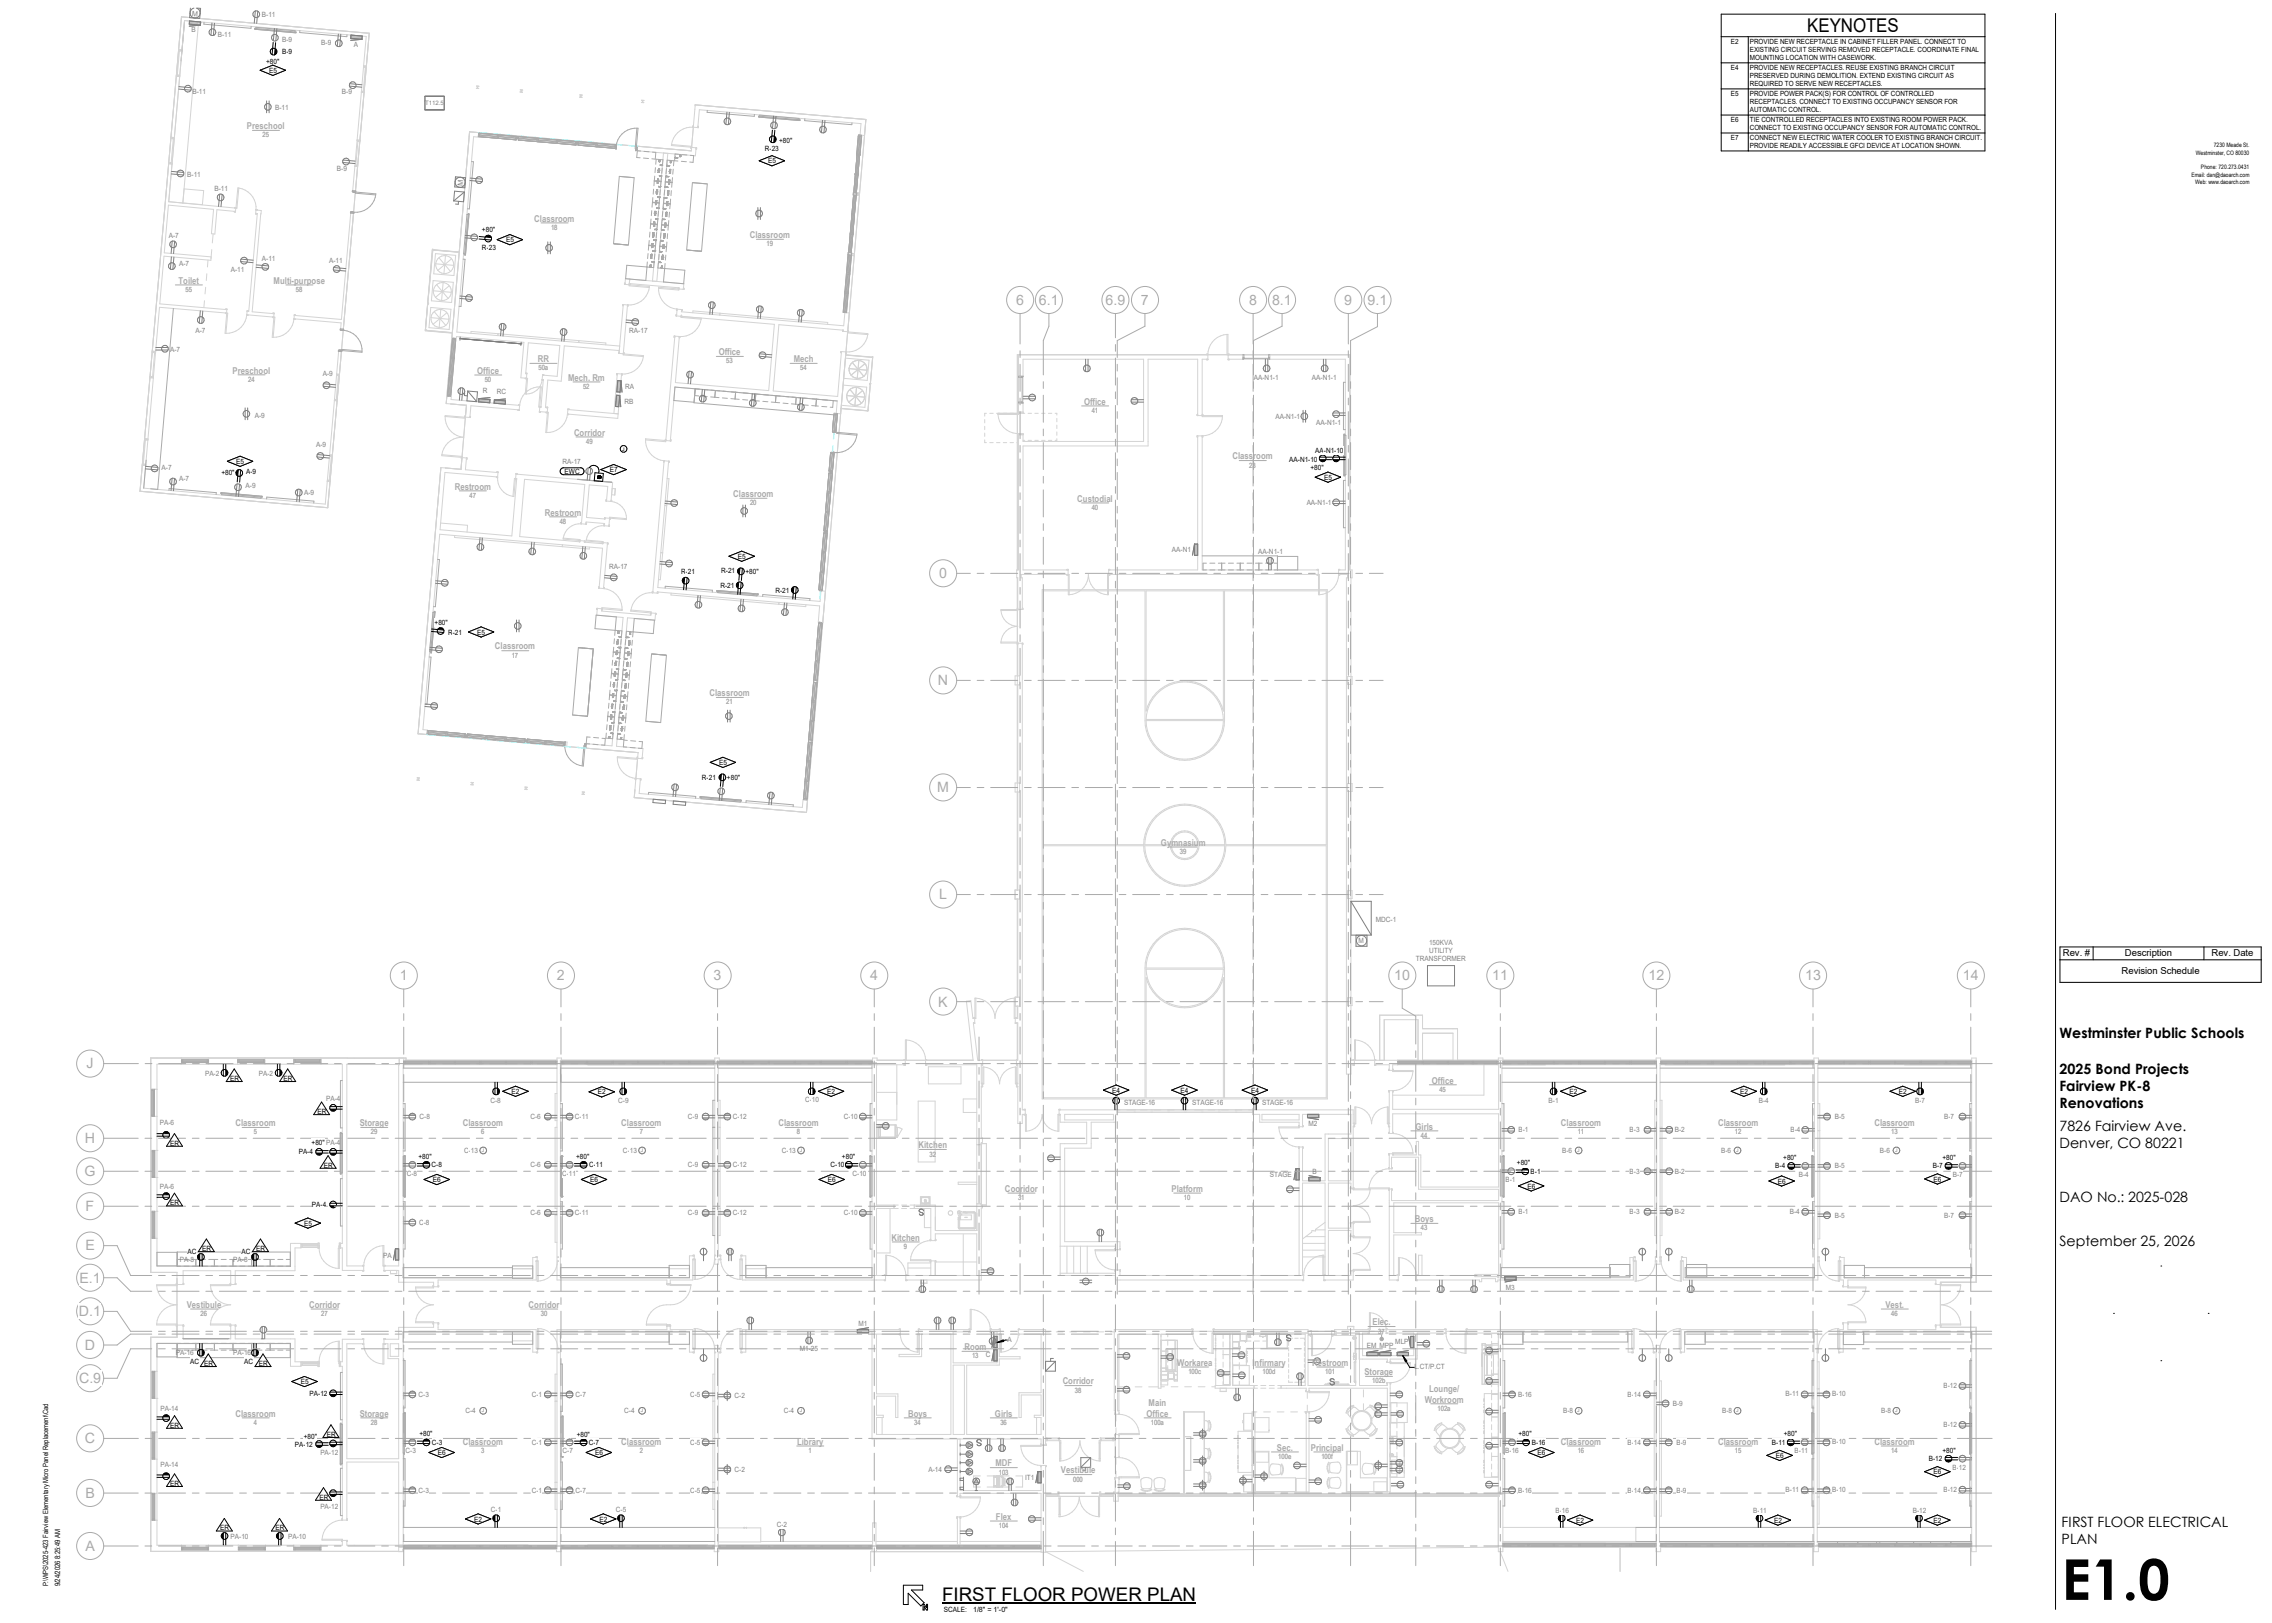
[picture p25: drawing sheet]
<svg xmlns="http://www.w3.org/2000/svg" width="1067mm" height="762mm" viewBox="0 0 1067 762" stroke-linecap="round" stroke-linejoin="round" font-family="sans-serif">
<defs><g id="words">
<text font-size="26.5" x="968" y="751">E1.0</text>
<text font-size="8.9" x="849" y="15">KEYNOTES</text>
<text font-size="8.8" x="442" y="751">FIRST FLOOR POWER PLAN</text>
<g font-size="6.7" fill="#aaa">
<text x="477" y="143">6</text>
<text x="488" y="143">6.1</text>
<text x="519" y="143">6.9</text>
<text x="536" y="143">7</text>
<text x="586" y="143">8</text>
<text x="597" y="143">8.1</text>
<text x="631" y="143">9</text>
<text x="642" y="143">9.1</text>
<text x="441" y="271">0</text>
<text x="440" y="322">N</text>
<text x="440" y="372">M</text>
<text x="441" y="422">L</text>
<text x="188" y="460">1</text>
<text x="261" y="460">2</text>
<text x="335" y="460">3</text>
<text x="409" y="460">4</text>
<text x="655" y="460">10</text>
<text x="701" y="460">11</text>
<text x="774" y="460">12</text>
<text x="848" y="460">13</text>
<text x="922" y="460">14</text>
<text x="441" y="473">K</text>
<text x="41" y="502">J</text>
<text x="40" y="537">H</text>
<text x="40" y="552">G</text>
<text x="40" y="569">F</text>
<text x="40" y="587">E</text>
<text x="37" y="602">E.1</text>
<text x="37" y="618">D.1</text>
<text x="40" y="634">D</text>
<text x="37" y="649">C.9</text>
<text x="40" y="678">C</text>
<text x="40" y="703">B</text>
<text x="40" y="728">A</text>
</g>
<g font-size="6.7">
<text x="967" y="487">Westminster Public Schools</text>
<text x="967" y="504">2025 Bond Projects</text>
<text x="967" y="512">Fairview PK-8</text>
<text x="967" y="520">Renovations</text>
<text x="967" y="531">7826 Fairview Ave.</text>
<text x="967" y="539">Denver, CO 80221</text>
<text x="967" y="564">DAO No.: 2025-028</text>
<text x="967" y="585">September 25, 2026</text>
<text x="968" y="717">FIRST FLOOR ELECTRICAL</text>
<text x="968" y="725">PLAN</text>
</g>
<g font-size="4.5">
<text x="969" y="449">Rev. #</text>
<text x="998" y="449">Description</text>
<text x="1038" y="449">Rev. Date</text>
<text x="996" y="457">Revision Schedule</text>
</g>
<g font-size="4.4" fill="#aaa">
<text x="116" y="61">Preschool</text>
<text x="251" y="104">Classroom</text>
<text x="352" y="112">Classroom</text>
<text x="84" y="133">Toilet</text>
<text x="128" y="133">Multi-purpose</text>
<text x="337" y="167">Office</text>
<text x="253" y="170">RR</text>
<text x="373" y="170">Mech</text>
<text x="109" y="175">Preschool</text>
<text x="224" y="175">Office</text>
<text x="267" y="179">Mech. Rm</text>
<text x="509" y="190">Office</text>
<text x="270" y="205">Corridor</text>
<text x="579" y="216">Classroom</text>
<text x="213" y="230">Restroom</text>
<text x="344" y="233">Classroom</text>
<text x="506" y="236">Custodial</text>
<text x="256" y="242">Restroom</text>
<text x="232" y="305">Classroom</text>
<text x="333" y="327">Classroom</text>
<text x="545" y="397">Gymnasium</text>
<text x="672" y="509">Office</text>
<text x="111" y="529">Classroom</text>
<text x="169" y="529">Storage</text>
<text x="217" y="529">Classroom</text>
<text x="292" y="529">Classroom</text>
<text x="366" y="529">Classroom</text>
<text x="665" y="530">Girls</text>
<text x="733" y="529">Classroom</text>
<text x="807" y="529">Classroom</text>
<text x="880" y="529">Classroom</text>
<text x="431" y="539">Kitchen</text>
<text x="472" y="560">Cooridor</text>
<text x="550" y="560">Platform</text>
<text x="664" y="574">Boys</text>
<text x="419" y="583">Kitchen</text>
<text x="88" y="614">Vestibule</text>
<text x="145" y="614">Corridor</text>
<text x="248" y="614">Corridor</text>
<text x="885" y="614">Vest.</text>
<text x="644" y="622">Elec.</text>
<text x="453" y="634">Room</text>
<text x="553" y="641">Workarea</text>
<text x="588" y="641">Infirmary</text>
<text x="616" y="641">Restroom</text>
<text x="641" y="646">Storage</text>
<text x="499" y="650">Corridor</text>
<text x="671" y="653">Lounge/</text>
<text x="669" y="659">Workroom</text>
<text x="111" y="665">Classroom</text>
<text x="169" y="665">Storage</text>
<text x="426" y="665">Boys</text>
<text x="467" y="665">Girls</text>
<text x="538" y="665">Office</text>
<text x="539" y="660">Main</text>
<text x="217" y="678">Classroom</text>
<text x="292" y="678">Classroom</text>
<text x="374" y="678">Library</text>
<text x="600" y="681">Sec.</text>
<text x="615" y="681">Principal</text>
<text x="733" y="678">Classroom</text>
<text x="807" y="678">Classroom</text>
<text x="880" y="678">Classroom</text>
<text x="467" y="689">MDF</text>
<text x="498" y="692">Vestibule</text>
<text x="468" y="714">Flex</text>
</g>
<g font-size="3.4" fill="#7f7f7f">
<text x="90" y="7" transform="rotate(5 90 7)">M</text>
<text x="123" y="8">B-11</text>
<text x="90" y="15">B</text>
<text x="102" y="17">B-11</text>
<text x="132" y="20">B-9</text>
<text x="151" y="21">B-9</text>
<text x="166" y="22">A</text>
<text x="90" y="44">B-11</text>
<text x="161" y="44">B-9</text>
<text x="129" y="52">B-11</text>
<text x="88" y="83">B-11</text>
<text x="158" y="80">B-9</text>
<text x="101" y="90">B-11</text>
<text x="217" y="87" transform="rotate(-85 217 87)">M</text>
<text x="79" y="112">A-7</text>
<text x="84" y="125">A-7</text>
<text x="123" y="123">A-11</text>
<text x="155" y="124">A-11</text>
<text x="108" y="128">A-11</text>
<text x="92" y="156">A-7</text>
<text x="295" y="156">RA-17</text>
<text x="80" y="165">A-7</text>
<text x="152" y="177">A-9</text>
<text x="589" y="178">AA-N1-1</text>
<text x="616" y="178">AA-N1-1</text>
<text x="227" y="185">R</text>
<text x="233" y="185">RC</text>
<text x="294" y="183">RA</text>
<text x="293" y="190">RB</text>
<text x="120" y="196">A-9</text>
<text x="599" y="197">AA-N1-1</text>
<text x="618" y="200">AA-N1-1</text>
<text x="148" y="210">A-9</text>
<text x="76" y="221">A-7</text>
<text x="264" y="218">RA-17</text>
<text x="84" y="226">A-7</text>
<text x="115" y="229">A-9</text>
<text x="143" y="232">A-9</text>
<text x="614" y="237">AA-N1-1</text>
<text x="550" y="259">AA-N1</text>
<text x="591" y="260">AA-N1-1</text>
<text x="286" y="267">RA-17</text>
<text x="646" y="433">MDC-1</text>
<text x="638" y="443">M</text>
<text x="671" y="444">150KVA</text>
<text x="671" y="448">UTILITY</text>
<text x="665" y="451">TRANSFORMER</text>
<text x="96" y="505">PA-2</text>
<text x="122" y="505">PA-2</text>
<text x="153" y="517">PA-4</text>
<text x="230" y="518">C-</text>
<text x="233" y="518">8</text>
<text x="290" y="518">C-</text>
<text x="294" y="518">9</text>
<text x="378" y="517">C-</text>
<text x="381" y="517">10</text>
<text x="528" y="519">STAGE-16</text>
<text x="560" y="519">STAGE-16</text>
<text x="593" y="519">STAGE-16</text>
<text x="727" y="518">B-</text>
<text x="730" y="518">1</text>
<text x="826" y="518">B-</text>
<text x="829" y="518">4</text>
<text x="899" y="518">B-</text>
<text x="902" y="518">7</text>
<text x="197" y="525">C-</text>
<text x="200" y="525">8</text>
<text x="249" y="525">C-</text>
<text x="252" y="525">6</text>
<text x="270" y="525">C-</text>
<text x="273" y="525">11</text>
<text x="323" y="525">C-</text>
<text x="326" y="525">9</text>
<text x="344" y="525">C-</text>
<text x="347" y="525">12</text>
<text x="396" y="525">C-</text>
<text x="399" y="525">10</text>
<text x="861" y="525">B-</text>
<text x="864" y="525">5</text>
<text x="913" y="525">B-</text>
<text x="916" y="525">7</text>
<text x="75" y="528">PA-6</text>
<text x="614" y="529">M2</text>
<text x="713" y="532">B-</text>
<text x="716" y="532">1</text>
<text x="765" y="532">B-</text>
<text x="768" y="532">3</text>
<text x="786" y="532">B-</text>
<text x="789" y="532">2</text>
<text x="841" y="532">B-</text>
<text x="844" y="532">4</text>
<text x="153" y="538">PA-4</text>
<text x="218" y="541">C-</text>
<text x="221" y="541">13</text>
<text x="293" y="541">C-</text>
<text x="296" y="541">13</text>
<text x="367" y="541">C-</text>
<text x="370" y="541">13</text>
<text x="734" y="541">B-</text>
<text x="737" y="541">6</text>
<text x="808" y="541">B-</text>
<text x="811" y="541">6</text>
<text x="883" y="541">B-</text>
<text x="886" y="541">6</text>
<text x="249" y="548">C-</text>
<text x="252" y="548">6</text>
<text x="323" y="548">C-</text>
<text x="326" y="548">9</text>
<text x="344" y="548">C-</text>
<text x="347" y="548">12</text>
<text x="616" y="551">B</text>
<text x="765" y="551">B-</text>
<text x="768" y="551">3</text>
<text x="786" y="551">B-</text>
<text x="789" y="551">2</text>
<text x="861" y="549">B-</text>
<text x="864" y="549">5</text>
<text x="191" y="552">C-</text>
<text x="194" y="552">8</text>
<text x="264" y="552">C-</text>
<text x="267" y="552">11</text>
<text x="400" y="552">C-</text>
<text x="404" y="552">10</text>
<text x="596" y="553">STAGE</text>
<text x="707" y="555">B-</text>
<text x="710" y="555">1</text>
<text x="845" y="553">B-</text>
<text x="848" y="553">4</text>
<text x="917" y="553">B-</text>
<text x="920" y="553">7</text>
<text x="75" y="558">PA-6</text>
<text x="197" y="575">C-</text>
<text x="200" y="575">8</text>
<text x="249" y="571">C-</text>
<text x="252" y="571">6</text>
<text x="270" y="571">C-</text>
<text x="273" y="571">11</text>
<text x="323" y="571">C-</text>
<text x="326" y="571">9</text>
<text x="344" y="571">C-</text>
<text x="347" y="571">12</text>
<text x="396" y="571">C-</text>
<text x="399" y="571">10</text>
<text x="713" y="570">B-</text>
<text x="716" y="570">1</text>
<text x="765" y="570">B-</text>
<text x="768" y="570">3</text>
<text x="786" y="570">B-</text>
<text x="789" y="570">2</text>
<text x="840" y="570">B-</text>
<text x="843" y="570">4</text>
<text x="861" y="572">B-</text>
<text x="864" y="572">5</text>
<text x="913" y="572">B-</text>
<text x="916" y="572">7</text>
<text x="84" y="592">PA-8</text>
<text x="110" y="592">PA-8</text>
<text x="180" y="591">PA</text>
<text x="707" y="606">M3</text>
<text x="403" y="622">M1</text>
<text x="375" y="634">M1-25</text>
<text x="473" y="630">A</text>
<text x="642" y="633">EM MPP</text>
<text x="655" y="631">MLP</text>
<text x="83" y="636">PA-16</text>
<text x="110" y="636">PA-16</text>
<text x="463" y="637">C</text>
<text x="664" y="643">L.CT/P.CT</text>
<text x="913" y="652">B-</text>
<text x="916" y="652">12</text>
<text x="197" y="656">C-</text>
<text x="200" y="656">3</text>
<text x="250" y="656">C-</text>
<text x="253" y="656">1</text>
<text x="270" y="656">C-</text>
<text x="273" y="656">7</text>
<text x="324" y="656">C-</text>
<text x="327" y="656">5</text>
<text x="345" y="656">C-</text>
<text x="348" y="656">2</text>
<text x="713" y="656">B-</text>
<text x="716" y="656">16</text>
<text x="764" y="656">B-</text>
<text x="767" y="656">14</text>
<text x="785" y="660">B-</text>
<text x="789" y="660">9</text>
<text x="838" y="656">B-</text>
<text x="841" y="656">11</text>
<text x="860" y="656">B-</text>
<text x="863" y="656">10</text>
<text x="75" y="663">PA-14</text>
<text x="219" y="663">C-</text>
<text x="222" y="663">4</text>
<text x="293" y="663">C-</text>
<text x="296" y="663">4</text>
<text x="368" y="663">C-</text>
<text x="371" y="663">4</text>
<text x="734" y="663">B-</text>
<text x="737" y="663">8</text>
<text x="809" y="663">B-</text>
<text x="812" y="663">8</text>
<text x="883" y="663">B-</text>
<text x="886" y="663">8</text>
<text x="913" y="670">B-</text>
<text x="916" y="670">12</text>
<text x="150" y="683">PA-12</text>
<text x="190" y="682">C-</text>
<text x="194" y="682">3</text>
<text x="250" y="678">C-</text>
<text x="253" y="678">1</text>
<text x="264" y="682">C-</text>
<text x="267" y="682">7</text>
<text x="324" y="678">C-</text>
<text x="327" y="678">5</text>
<text x="707" y="682">B-</text>
<text x="710" y="682">16</text>
<text x="764" y="678">B-</text>
<text x="767" y="678">14</text>
<text x="787" y="678">B-</text>
<text x="790" y="678">9</text>
<text x="843" y="682">B-</text>
<text x="846" y="682">11</text>
<text x="860" y="678">B-</text>
<text x="863" y="678">10</text>
<text x="75" y="689">PA-14</text>
<text x="345" y="691">C-</text>
<text x="348" y="691">2</text>
<text x="436" y="691">A-14</text>
<text x="481" y="695">IT1</text>
<text x="917" y="690">B-</text>
<text x="920" y="690">12</text>
<text x="197" y="701">C-</text>
<text x="200" y="701">3</text>
<text x="250" y="701">C-</text>
<text x="253" y="701">1</text>
<text x="270" y="701">C-</text>
<text x="273" y="701">7</text>
<text x="324" y="701">C-</text>
<text x="327" y="701">5</text>
<text x="713" y="701">B-</text>
<text x="716" y="701">16</text>
<text x="764" y="701">B-</text>
<text x="767" y="701">14</text>
<text x="787" y="701">B-</text>
<text x="790" y="701">9</text>
<text x="838" y="701">B-</text>
<text x="841" y="701">11</text>
<text x="860" y="701">B-</text>
<text x="863" y="701">10</text>
<text x="913" y="701">B-</text>
<text x="916" y="701">12</text>
<text x="150" y="708">PA-12</text>
<text x="230" y="710">C-</text>
<text x="234" y="710">1</text>
<text x="289" y="710">C-</text>
<text x="292" y="710">5</text>
<text x="730" y="710">B-</text>
<text x="733" y="710">16</text>
<text x="823" y="710">B-</text>
<text x="826" y="710">11</text>
<text x="898" y="710">B-</text>
<text x="901" y="710">12</text>
<text x="365" y="717">C-</text>
<text x="368" y="717">2</text>
<text x="108" y="722">PA-10</text>
<text x="135" y="722">PA-10</text>
</g>
<g font-size="3.4">
<text x="125" y="30">+80&quot;</text>
<text x="132" y="25">B-</text>
<text x="135" y="25">9</text>
<text x="126" y="34">E5</text>
<text x="359" y="71">R-</text>
<text x="362" y="71">23</text>
<text x="366" y="67">+80&quot;</text>
<text x="361" y="77">E5</text>
<text x="226" y="109">+80&quot;</text>
<text x="238" y="114">E5</text>
<text x="226" y="117">R-</text>
<text x="230" y="117">23</text>
<text x="618" y="213">AA-</text>
<text x="623" y="213">N1-</text>
<text x="628" y="213">10</text>
<text x="111" y="218">E5</text>
<text x="286" y="222">E7</text>
<text x="605" y="217">AA-</text>
<text x="610" y="217">N1-</text>
<text x="615" y="221">+80&quot;</text>
<text x="615" y="217">10</text>
<text x="104" y="223">+80&quot;</text>
<text x="116" y="222">A-</text>
<text x="119" y="222">9</text>
<text x="265" y="222">EWC</text>
<text x="622" y="225">E5</text>
<text x="346" y="262">E5</text>
<text x="320" y="269">R-</text>
<text x="323" y="269">21</text>
<text x="339" y="269">R-</text>
<text x="342" y="269">21</text>
<text x="350" y="269">+80&quot;</text>
<text x="338" y="276">R-</text>
<text x="341" y="276">21</text>
<text x="364" y="278">R-</text>
<text x="367" y="278">21</text>
<text x="204" y="294">+80&quot;</text>
<text x="210" y="298">R-</text>
<text x="214" y="298">21</text>
<text x="224" y="298">E5</text>
<text x="338" y="359">E5</text>
<text x="330" y="366">R-</text>
<text x="333" y="366">21</text>
<text x="341" y="366">+80&quot;</text>
<text x="108" y="508">ER</text>
<text x="133" y="508">ER</text>
<text x="240" y="514">E2</text>
<text x="281" y="514">E2</text>
<text x="388" y="514">E2</text>
<text x="522" y="513">E4</text>
<text x="554" y="513">E4</text>
<text x="587" y="513">E4</text>
<text x="737" y="514">E2</text>
<text x="817" y="514">E2</text>
<text x="892" y="514">E2</text>
<text x="149" y="523">ER</text>
<text x="80" y="538">ER</text>
<text x="146" y="538">+80&quot;</text>
<text x="140" y="542">PA-</text>
<text x="145" y="542">4</text>
<text x="197" y="544">+80&quot;</text>
<text x="271" y="544">+80&quot;</text>
<text x="395" y="544">+80&quot;</text>
<text x="837" y="545">+80&quot;</text>
<text x="912" y="545">+80&quot;</text>
<text x="152" y="548">ER</text>
<text x="203" y="548">C-</text>
<text x="206" y="548">8</text>
<text x="277" y="548">C-</text>
<text x="280" y="548">11</text>
<text x="390" y="548">C-</text>
<text x="393" y="548">10</text>
<text x="712" y="547">+80&quot;</text>
<text x="719" y="551">B-</text>
<text x="722" y="551">1</text>
<text x="834" y="549">B-</text>
<text x="837" y="549">4</text>
<text x="908" y="549">B-</text>
<text x="911" y="549">7</text>
<text x="203" y="555">E6</text>
<text x="277" y="555">E6</text>
<text x="389" y="555">E6</text>
<text x="835" y="556">E6</text>
<text x="908" y="555">E6</text>
<text x="717" y="558">E6</text>
<text x="80" y="566">ER</text>
<text x="146" y="567">PA-</text>
<text x="152" y="567">4</text>
<text x="143" y="575">E5</text>
<text x="95" y="587">ER</text>
<text x="120" y="587">ER</text>
<text x="88" y="589">AC</text>
<text x="113" y="589">AC</text>
<text x="89" y="640">AC</text>
<text x="96" y="641">ER</text>
<text x="115" y="640">AC</text>
<text x="122" y="641">ER</text>
<text x="141" y="650">E5</text>
<text x="145" y="655">PA-</text>
<text x="150" y="655">12</text>
<text x="23" y="664" transform="rotate(-90 23 664)">Cad</text>
<text x="80" y="670">ER</text>
<text x="143" y="676">+80&quot;</text>
<text x="153" y="675">ER</text>
<text x="197" y="674">+80&quot;</text>
<text x="271" y="674">+80&quot;</text>
<text x="713" y="674">+80&quot;</text>
<text x="838" y="674">+80&quot;</text>
<text x="138" y="679">PA-</text>
<text x="144" y="679">12</text>
<text x="203" y="678">C-</text>
<text x="206" y="683">E6</text>
<text x="206" y="678">3</text>
<text x="276" y="678">C-</text>
<text x="279" y="683">E6</text>
<text x="280" y="678">7</text>
<text x="719" y="678">B-</text>
<text x="722" y="683">E6</text>
<text x="722" y="678">16</text>
<text x="832" y="678">B-</text>
<text x="835" y="678">11</text>
<text x="912" y="682">+80&quot;</text>
<text x="834" y="685">E6</text>
<text x="906" y="686">B-</text>
<text x="909" y="686">12</text>
<text x="908" y="692">E6</text>
<text x="80" y="698">ER</text>
<text x="150" y="704">ER</text>
<text x="103" y="719">ER</text>
<text x="129" y="719">ER</text>
<text x="223" y="714">E2</text>
<text x="281" y="714">E2</text>
<text x="740" y="715">E2</text>
<text x="833" y="715">E2</text>
<text x="908" y="715">E2</text>
<text x="23" y="727" transform="rotate(-90 23 727)">423 Fairview Elementary Micro Panel Replacement\</text>
<text x="23" y="734" transform="rotate(-90 23 734)">2025-</text>
<text x="23" y="741" transform="rotate(-90 23 741)">WPS\</text>
<text x="23" y="745" transform="rotate(-90 23 745)">P:\</text>
<text x="28" y="745" transform="rotate(-90 28 745)">9/24/2026 8:25:49 AM</text>
<text x="443" y="757">SCALE:</text>
<text x="457" y="757">1/8&quot; = 1'-0&quot;</text>
</g>
<g font-size="3.4" fill="#aaa">
<text x="123" y="65">25</text>
<text x="259" y="108">18</text>
<text x="360" y="116">19</text>
<text x="87" y="137">55</text>
<text x="139" y="137">58</text>
<text x="253" y="174">50a</text>
<text x="341" y="171">53</text>
<text x="376" y="174">54</text>
<text x="117" y="179">24</text>
<text x="228" y="179">50</text>
<text x="274" y="183">52</text>
<text x="513" y="194">41</text>
<text x="275" y="208">49</text>
<text x="587" y="220">23</text>
<text x="220" y="234">47</text>
<text x="352" y="237">20</text>
<text x="513" y="239">40</text>
<text x="263" y="246">48</text>
<text x="240" y="309">17</text>
<text x="341" y="331">21</text>
<text x="554" y="401">39</text>
<text x="676" y="513">45</text>
<text x="119" y="533">5</text>
<text x="174" y="533">29</text>
<text x="226" y="533">6</text>
<text x="300" y="533">7</text>
<text x="374" y="533">8</text>
<text x="741" y="533">11</text>
<text x="815" y="533">12</text>
<text x="888" y="533">13</text>
<text x="667" y="534">44</text>
<text x="436" y="543">32</text>
<text x="478" y="563">31</text>
<text x="556" y="563">10</text>
<text x="667" y="578">43</text>
<text x="424" y="586">9</text>
<text x="94" y="618">26</text>
<text x="151" y="618">27</text>
<text x="254" y="618">30</text>
<text x="888" y="618">46</text>
<text x="647" y="626">37</text>
<text x="456" y="638">13</text>
<text x="558" y="645">100c</text>
<text x="593" y="645">100d</text>
<text x="622" y="645">101</text>
<text x="505" y="654">38</text>
<text x="644" y="650">102b</text>
<text x="675" y="662">102a</text>
<text x="119" y="669">4</text>
<text x="174" y="669">28</text>
<text x="429" y="669">34</text>
<text x="470" y="669">36</text>
<text x="540" y="669">100a</text>
<text x="226" y="682">3</text>
<text x="300" y="682">2</text>
<text x="380" y="682">1</text>
<text x="741" y="682">16</text>
<text x="815" y="682">15</text>
<text x="888" y="682">14</text>
<text x="600" y="685">100e</text>
<text x="620" y="685">100f</text>
<text x="469" y="692">103</text>
<text x="504" y="696">000</text>
<text x="469" y="717">104</text>
</g>
<g font-size="3.3">
<text x="813" y="21">E2</text>
<text x="822" y="21">PROVIDE NEW RECEPTACLE IN CABINET FILLER PANEL. CONNECT TO</text>
<text x="822" y="24">EXISTING CIRCUIT SERVING REMOVED RECEPTACLE. COORDINATE FINAL</text>
<text x="822" y="28">MOUNTING LOCATION WITH CASEWORK.</text>
<text x="813" y="33">E4</text>
<text x="822" y="33">PROVIDE NEW RECEPTACLES. REUSE EXISTING BRANCH CIRCUIT</text>
<text x="822" y="37">PRESERVED DURING DEMOLITION. EXTEND EXISTING CIRCUIT AS</text>
<text x="822" y="40">REQUIRED TO SERVE NEW RECEPTACLES.</text>
<text x="813" y="45">E5</text>
<text x="822" y="45">PROVIDE POWER PACK(S) FOR CONTROL OF CONTROLLED</text>
<text x="822" y="53">AUTOMATIC CONTROL.</text>
<text x="822" y="49">RECEPTACLES. CONNECT TO EXISTING OCCUPANCY SENSOR FOR</text>
<text x="813" y="57">E6</text>
<text x="822" y="57">TIE CONTROLLED RECEPTACLES INTO EXISTING ROOM POWER PACK.</text>
<text x="813" y="66">E7</text>
<text x="822" y="61">CONNECT TO EXISTING OCCUPANCY SENSOR FOR AUTOMATIC CONTROL.</text>
<text x="822" y="66">CONNECT NEW ELECTRIC WATER COOLER TO EXISTING BRANCH CIRCUIT.</text>
<text x="822" y="70">PROVIDE READILY ACCESSIBLE GFCI DEVICE AT LOCATION SHOWN.</text>
</g>
<text font-size="2.9" fill="#7f7f7f" x="200" y="49">T112.5</text>
<g font-size="2.8">
<text x="1039" y="69">7230 Meade St.</text>
<text x="1031" y="73">Westminster, CO 80030</text>
<text x="1029" y="83">Email: dan@daoarch.com</text>
<text x="1033" y="79">Phone: 720.273.0431</text>
<text x="1031" y="86">Web: www.daoarch.com</text>
</g>
<text font-size="2.3" x="292" y="212">J</text>
<g font-size="2.3" fill="#7f7f7f">
<text x="226" y="541">J</text>
<text x="301" y="541">J</text>
<text x="375" y="541">J</text>
<text x="741" y="541">J</text>
<text x="815" y="541">J</text>
<text x="890" y="541">J</text>
<text x="226" y="663">J</text>
<text x="301" y="663">J</text>
<text x="375" y="663">J</text>
<text x="741" y="663">J</text>
<text x="815" y="663">J</text>
<text x="890" y="663">J</text>
</g>
</g></defs>
<g fill="#c0c0c0">
<path d="M454 677h2v3h-2z"/>
<path d="M454 682h2v2h-2z"/>
<path d="M642 635h5v1h-5z"/>
<path d="M648 635h5v1h-5z"/>
<path d="M656 635h5v1h-5z"/>
<path d="M662 627h2v6h-2z"/>
<path d="M290 179h2v5h-2z"/>
<path d="M289 186h2v5h-2z"/>
<path d="M225 187h5v2h-5z"/>
<path d="M232 188h5v2h-5z"/>
<path d="M608 549h2v5h-2z"/>
<path d="M614 523h5v2h-5z"/>
<path d="M707 599h5v2h-5z"/>
<path d="M403 624h5v2h-5z"/>
<path d="M186 586h1v6h-1z"/>
<path d="M467 627h1v6h-1z"/>
<path d="M454 690h2v2h-2z"/>
<path d="M454 686h2v2h-2z"/>
<path d="M457 694h2v2h-2z"/>
<path d="M561 255h1v6h-1z"/>
<path d="M487 691h2v5h-2z"/>
</g>
<path d="M234 511h1v3h-1zM293 511h1v3h-1zM382 511h1v3h-1zM730 511h1v3h-1zM829 511h1v3h-1zM902 511h1v3h-1zM732 711h1v3h-1zM825 711h1v3h-1zM899 711h1v3h-1z" fill="#000"/>
<g fill="#c0c0c0">
<path d="M467 634h1v5h-1z"/>
<path d="M772 700h3v1h-3z"/>
<path d="M772 678h3v1h-3z"/>
<path d="M772 655h3v1h-3z"/>
<path d="M708 698h3v1h-3z"/>
<path d="M708 676h3v1h-3z"/>
<path d="M708 653h3v1h-3z"/>
<path d="M782 676h3v1h-3z"/>
<path d="M782 698h3v1h-3z"/>
<path d="M846 700h3v1h-3z"/>
<path d="M846 678h3v1h-3z"/>
<path d="M846 655h3v1h-3z"/>
<path d="M856 698h3v1h-3z"/>
<path d="M856 676h3v1h-3z"/>
<path d="M856 653h3v1h-3z"/>
<path d="M856 569h3v1h-3z"/>
<path d="M920 548h3v1h-3z"/>
<path d="M920 571h3v1h-3z"/>
<path d="M920 525h3v1h-3z"/>
<path d="M856 546h3v1h-3z"/>
<path d="M856 523h3v1h-3z"/>
<path d="M846 548h3v1h-3z"/>
<path d="M330 570h3v1h-3z"/>
<path d="M330 525h3v1h-3z"/>
<path d="M330 547h3v1h-3z"/>
<path d="M266 568h3v1h-3z"/>
<path d="M266 545h3v1h-3z"/>
<path d="M266 523h3v1h-3z"/>
<path d="M256 570h3v1h-3z"/>
<path d="M256 547h3v1h-3z"/>
<path d="M256 525h3v1h-3z"/>
<path d="M192 545h3v1h-3z"/>
<path d="M192 523h3v1h-3z"/>
<path d="M340 568h3v1h-3z"/>
<path d="M404 570h3v1h-3z"/>
<path d="M340 545h3v1h-3z"/>
<path d="M340 523h3v1h-3z"/>
<path d="M404 525h3v1h-3z"/>
<path d="M404 547h3v1h-3z"/>
<path d="M256 700h3v1h-3z"/>
</g>
<path d="M231 711h1v3h-1z" fill="#000"/>
<g fill="#c0c0c0">
<path d="M256 678h3v1h-3z"/>
<path d="M256 655h3v1h-3z"/>
<path d="M266 698h3v1h-3z"/>
<path d="M330 700h3v1h-3z"/>
<path d="M266 676h3v1h-3z"/>
<path d="M266 653h3v1h-3z"/>
<path d="M330 655h3v1h-3z"/>
<path d="M330 678h3v1h-3z"/>
</g>
<path d="M290 711h1v3h-1z" fill="#000"/>
<g fill="#c0c0c0">
<path d="M192 698h3v1h-3z"/>
<path d="M192 676h3v1h-3z"/>
<path d="M192 653h3v1h-3z"/>
<path d="M615 553h5v1h-5z"/>
</g>
<g fill="#000">
<path d="M129 23h1v3h-1zM363 64h1v3h-1zM228 110h3v2h-3zM620 216h3v1h-3zM111 221h1v2h-1zM281 223h1v2h-1zM346 267h1v3h-1zM205 295h3v1h-3zM338 363h1v3h-1zM148 541h3v1h-3zM199 545h3v1h-3zM273 545h3v1h-3z"/>
<path d="M397 547h3v1h-3zM715 548h3v1h-3zM840 548h3v1h-3zM913 548h3v1h-3zM148 679h3v1h-3zM199 676h3v1h-3zM273 676h3v1h-3zM715 676h3v1h-3zM839 678h3v1h-3zM913 685h3v1h-3z"/>
</g>
<g fill="#c0c0c0">
<path d="M165 16h5v2h-5z"/>
<path d="M89 10h5v2h-5z"/>
</g>
<g fill="#000">
<path d="M626 216h3v1h-3zM320 271h1v3h-1zM346 273h1v3h-1zM372 276h1v2h-1zM106 502h1v3h-1zM131 502h1v3h-1zM77 531h3v1h-3zM155 521h3v1h-3zM155 541h3v1h-3zM77 560h3v1h-3zM155 566h3v1h-3zM93 589h1v3h-1z"/>
<path d="M118 589h1v3h-1zM95 634h1v3h-1zM120 634h1v3h-1zM155 655h3v1h-3zM77 664h3v1h-3zM155 678h3v1h-3zM77 691h3v1h-3zM155 702h3v1h-3zM104 720h1v3h-1zM130 720h1v3h-1z"/>
<circle cx="281" cy="224" r=".2"/>
<circle cx="281" cy="225" r=".2"/>
<circle cx="281" cy="223" r=".2"/>
<circle cx="282" cy="225" r=".2"/>
<circle cx="282" cy="224" r=".2"/>
</g>
<g fill="none" stroke="#d4d4d4" stroke-width=".47">
<path d="M85 8l88 8M85 8l-1 15M85 8l-19 223M87 10l85 7-1 14M87 10l-2 13M87 10l-8 85M93 10l-7 85v-6h10l-1 7-16-1M173 16v1M173 16l-6 74h-1l1-12M83 36l-3 28M83 36h1M83 36h.1"/>
<path d="M83 35h1v1M83 35v1M84 35l-1 1M84 23h1M84 23l-1 13M84 23v1M84 24l-1 11M84 24h.1M85 23l-1 13M85 23v1h-1M171 31h1M171 31l-1 12"/>
<path d="M171 31v1M171 31h1l-1 1M172 32l-1 11M172 31l-1 12M172 31h-1M170 43l-2 23M170 43h1M170 43h1h-1M170 43h.1M224 41l1 1zM224 41h.1M224 40h1l-1 1z"/>
<path d="M224 40h.1M244 43h1zM244 43h.1M244 42h1zM244 42h.1M245 42v1M272 46h.1M272 45h1zM272 45h.1M273 45v1h-1h1zM302 47v1h-1h1M302 47h.1"/>
<path d="M302 47v1M302 48h.1M302 47h-1h1M325 59l1 1zM326 60l-1 9M326 60h2M326 60a10 10 0 0 0-11 8M326 49l81 7M326 49v11M326 49v1M328 60v-8l76 6v5l2 1M328 59v1"/>
<path d="M404 56h3M407 56l-28 325M80 77h1h-2M80 77l1-1h-2v1M80 76v1M80 64l2 1M80 64l-1 13M80 64v1h2h-1M81 65h.1M81 65l-1 11M82 65l-3 30M82 65h-1"/>
<path d="M167 78h1M167 78h.1M168 66h1M168 66l-1 12M168 66h.1M169 66l-1 12M169 66h-1M220 62h5v2h-3l-3 37M220 62v2M220 62l-8 97h2v-1l32 3-1 16 2 1M220 62l105 9M312 72l-6 60"/>
<path d="M314 72l-6 60M315 68l10 1M324 69l1 1zM325 69v2M325 69h2M327 69v4l-28-2v-2l26 2M327 69v1zM406 64h.1M79 95l32 3M110 99l1 1zM110 97l1 1zM111 99l-9-1-1 12h-2l1-12-21-2-2 23 22 2v1l-22-2-2 23 32 2"/>
<path d="M111 98v1M112 88l-1 10zM112 88a9 9 0 0 1 8 11M120 99h3l-5 47 11 1M120 99v1M120 98l1 1zM167 90l-1 10M402 92v-1h1v1M402 92h1M99 117v4M100 110v4M120 100h1l-4 46h-1"/>
<path d="M120 100h1zM203 117h.1M203 117l-3 38 12 1M203 117l13 1M203 117l-2 25M204 119l10 1-1 9h-9zM216 118h.1M218 119l-3 37 76 6M400 119h1v1M400 119v1h1M97 135l-1 3M97 129v3"/>
<path d="M98 122l-1 3M202 130h.1M202 130l-1 12M203 132l10 1-1 9-9-1zM203 137h9M204 140a4 4 0 0 1 2-7 4 4 0 0 1 6 3 4 4 0 0 1-5 5M204 140l3 1M205 124l8 1M205 134l5 6M206 121l6 6M208 133l-1 8M209 120l-1 8"/>
<path d="M211 134l-7 6M212 121l-6 6M293 134h12M293 133v1M295 134l10 1v-1M295 133v1M295 133l24 2M296 131h-2l-1 3M296 131l-1 2M296 131l10 1M305 134a9 9 0 0 1-10 9M306 132h2"/>
<path d="M308 132l13 1v2M309 135l10 1M309 135a10 10 0 0 0 9 10M319 136h2M319 135v1M321 135v1M96 141v3M106 147h.1M106 145h1zM106 147l-31-3-2 21M106 147h1l-1 10v-1zM107 145l-1 2"/>
<path d="M116 148l13 1M116 148a10 10 0 0 1-10 9M116 148h.1M116 146h1zM116 146v2M128 149h1zM128 147h1zM129 149l-1 9M129 147v2M138 150h1M138 150a10 10 0 0 1-10 8M138 148l22 2 5-50h1l-5 55-1-1v-2l-22-2"/>
<path d="M138 148v2M138 148h1zM161 155l-1 10M200 155h.1M200 155l12 1M201 143h.1M201 142v1M201 142h.1M201 142l-1 13M202 144l10 1-1 10-10-1zM202 149l9 1M203 152a4 4 0 0 1 2-6 4 4 0 0 1 6 3 4 4 0 0 1-5 5"/>
<path d="M203 152l3 2M204 146l5 7M207 145l-1 9M210 147l-7 5M212 156l-2 33M212 156h.1M221 157v-1l51 4M234 157v1M272 160l12 1v1M272 160v1M292 143l1 1zM293 143l-2 19"/>
<path d="M293 143h2M295 143l-2 23M295 143v1v-1M317 158h.1M317 158l-4 49M317 158h2M317 148h1zM318 148l2 1M318 145v3M318 145h2M318 145v1M319 158v1z"/>
<path d="M320 149h.1M320 149l44 3-3 31-44-3 2-22M320 149l9 1M320 148v1zM320 145v1l76 7 1-6h2M320 145v1zM325 147v-1l13 1M329 150a10 10 0 0 1-10 8M329 149v1M338 147v1M338 147l51 4v1M376 150v1"/>
<path d="M396 156h2M396 155l-30-3-3 32 30 2 2-21M396 155v1M398 156l10 1-10-1zM398 155v1zM407 157a9 9 0 0 1-10 8M576 157h1v12M576 157a10 10 0 0 0-9 10M576 157v10M70 177l-2 29M70 177h2M71 177h1h-2"/>
<path d="M71 177h1M71 177h.1M72 165h1M72 165l-2 12M72 165h-1h1M72 177l-3 29M72 165l1 1zM73 166l-1 11M73 165l-1 12M73 165h-1M159 176h.1M159 176l-1 12"/>
<path d="M159 176h-1h1M160 165h-1l-2 23M160 165l-1 11M160 165l-6 73M247 178h.1M247 175h.1M247 175l1-14 15 1-1 15-7-1M247 178h1l-1 7M247 178v7M247 175v3M255 178h.1M255 178a7 7 0 0 1-8 7"/>
<path d="M255 176v2M255 176h.1M255 178l-1 13M290 175v1zM290 175l2 1M290 175l-2 19M290 165l1 1zM291 166h2M291 165l-26-3-1 17-7-1-1 13h1M291 165v1M291 162v3M292 176l-2 18"/>
<path d="M292 176h.1M293 166l9 1h-9zM293 166h.1M302 167a10 10 0 0 1-10 9M395 165v1zM395 165h2M397 168l11 1-1 10-11-1M397 165v1zM399 173l8 1M400 176a4 4 0 0 1 1-6 4 4 0 0 1 6 3 4 4 0 0 1-4 5M400 176l3 2M400 170l6 7"/>
<path d="M403 169v9M406 171l-6 5M410 168l-13-1 13 1M410 168h.1M410 168l-2 25-13-1M410 168l-2 25M478 167v28h-9M478 177h2M567 167v-1v3M567 169h-3v27h10v-1M577 169h55v35M577 166v1"/>
<path d="M584 167v2M596 167v2M157 188l-3 38M158 188h-1M158 188l-1-1v1M158 188h.1M209 196a10 10 0 0 0 9 9 10 10 0 0 0-11 8M209 195l10 1h-1h-9zM210 189v-3h2v2l32 2M210 189l9 1v6M218 195l1 1zM219 196l-3 24h-9l-11 125"/>
<path d="M219 196h2M221 195v1zM243 192l1 1zM243 190h1M244 192l-23-1v5M244 190v2M253 193l3 1M253 193l1 1zM253 191h1M253 191v2M254 182a10 10 0 0 0-10 8M254 182l-1 9"/>
<path d="M256 194h1M257 191h.1M257 194h1l-1 9h-1zM257 191v3M266 194l1 1zM266 194a10 10 0 0 1-9 9M267 192h.1M267 192l21 2M267 192l-1 2M288 194h2M290 194v2l-24-2M393 194v-6l-76-6-2 25"/>
<path d="M393 194h.1M393 194h2M395 194h.1M395 192l12 1M395 192h.1M396 181l11 1-1 9-11-1M398 186h8M399 183l5 6M402 182l-1 8M405 183l-6 6M407 193h.1M408 193h-1"/>
<path d="M408 193h.1M409 180h.1M409 180v1M409 181h.1M462 197v2M463 194h-1v1M465 194h1M468 194h13M469 194v1M478 194v-27h156v101h1v3h-1v227h144M478 195v73M478 194h2"/>
<path d="M478 189h2M480 194v-25h57v38h-57v-3a10 10 0 0 1-11-9M483 194h1M486 194h2M489 194h2M492 194h2M495 194h1v1M496 196v2M496 200v1M562 195v-26h-23v40h-59v59h22M562 195h12M564 195h1"/>
<path d="M574 195a9 9 0 0 1-10 10v63h55M67 218l-1 13M67 218h.1M67 218h1v1l-1-1M68 206h1M68 206l-1 12M68 207l-1 11M69 206l-1 1M69 206l-2 23 86 8 1-11M69 206v1h-1l1-1M155 214h1zM156 214l-1 12"/>
<path d="M156 214h-1M207 213l10 1v1M207 213v1l10 1M217 215h.1M217 215h2M219 215v6l15 1M219 215v1zM303 206v1h10M303 206l10 1M303 206a10 10 0 0 0 9 10M312 216v1zM312 216l-6 62"/>
<path d="M312 216l2 1M312 206l1 1zM313 207h2M314 217l-5 59 76 6v-5l3 1-2 14h-2l1-8-76-6M314 217h.1M315 207h.1M391 212l2 1M391 212h.1M393 213h.1M462 200v2M462 203v2M462 207v1h1"/>
<path d="M465 208h1M468 208h2M471 208h2M474 208h2M477 208h1M478 204v64h-1v3h1v16h-8M478 204h2M480 207h1M483 207h1M486 207h2M489 207h2M492 207h2"/>
<path d="M496 206v1h-1M496 203v1M562 205v63h-41M562 205h3h-1M66 231h1M66 231l88 7M153 238h1M154 226h1M154 226h.1M154 226h1h-1M155 226l-1 12M233 224h1"/>
<path d="M233 222h1zM234 224l-25-2-2 27 33 3 3-27M234 224a9 9 0 0 0 7 9M234 222v2M242 225l-1 8zM242 225h1M242 223l46 3-1 9M242 222l1 1zM242 223v2M285 235h.1M285 235v-7h-8l-2 15 9 1M285 235h2"/>
<path d="M287 235a8 8 0 0 1 7 9M287 235h.1M289 232v-3h-2v3h2M312 237h1M313 225h1l-3 35M632 223v45h-3M207 246l13 1-1 3M213 251v1l51 5M226 253h.1M264 257l13 1v-1M264 256v1M264 253h8v1"/>
<path d="M264 253l8 1M272 254h.1M272 254h2M273 245v1zM273 246l2-19-29-2-2 27 28 2M273 246h2M273 246a8 8 0 0 0-9 7M274 255h9M274 254v1M275 246v-1l9 1v1M275 246h.1M275 254h8v1l-8-1z"/>
<path d="M283 255h.1M283 255h2M284 247h2M284 247a8 8 0 0 0-9 7M284 246v1M284 243v1M284 243h2M285 255l-2 21M285 255h.1M286 247h.1M286 243v4M286 243v1z"/>
<path d="M286 243l8 1-8-1zM310 259l1 1M311 260l-1 12h-1M281 276h.1M281 276l2-19-77-6-7 92h2l-1 2h-4M281 276h2M283 276h.1M283 276a10 10 0 0 1 9 11M283 276h1zM306 278h.1M306 278h3M306 278a10 10 0 0 0-10 9"/>
<path d="M309 278h.1M315 278v1l13 1M328 280h.1M478 271v147M489 277h134v239h-134zM490 277h48v61a19 19 0 0 0 18 19 19 19 0 0 0 19-19v-61h48v120h-47a19 19 0 0 0-20-19 19 19 0 0 0-19 19h-47zM501 268l1-1v12M501 270h1M502 279v-9h-22v1v15M502 279a10 10 0 0 0 9-9 9 9 0 0 0 9 9M520 279v-9h100v9M520 270v9"/>
<path d="M521 268v-1v3M538 277h36v57a19 19 0 0 0-18-14 19 19 0 0 0-18 14zM618 268l1-1v12h1M618 270h1M620 279a10 10 0 0 0 9-9h4v1h-1v233h2v-4h2M629 268v-1v3M280 286v3l13 1-6 60-12-1v2l25 2M280 286h3M280 286h.1M283 286l-1 1 24 2v-2l-10-1v1M283 286h.1M283 286v-1l9 1v1"/>
<path d="M283 286l9 1M296 287l10 1M305 288h1zM306 288h2M308 288v3l-13-1-6 60 13 1-1 5M308 288v1zM328 280l38 4M366 284l12 1v-1M366 283v1M470 287a8 8 0 0 0 8 7 8 8 0 0 0-8 7M478 286h.1M480 286h-10v1"/>
<path d="M470 301v1h10v1M470 301h8v16M477 317h2v5h-2zM478 303h.1M480 302v219h1M633 318h2v3h-2zM478 322v46M538 338h36a18 18 0 0 1-18 18 18 18 0 0 1-18-18zM544 325a18 18 0 0 1 19-3 18 18 0 0 1 11 16h-36a18 18 0 0 1 6-13zM196 345l104 8M196 342v3M265 348h1v2h-1z"/>
<path d="M290 356a10 10 0 0 0 9 10M290 356l9 1v-1M290 356v-1l9 1M299 355v1zM299 356l-1 16M299 356h2M300 353l-1 3M301 356h.1M196 366h1zM196 366h.1M196 365h1zM196 365v1"/>
<path d="M221 368h1zM221 368h.1M221 367h1M221 367h1v1M221 367h.1M246 371h1M246 371h.1M247 369l1 1zM247 370v1M247 371h-1M248 370h.1M273 373h1z"/>
<path d="M273 372h1M273 372h1v1M273 372h.1M274 373h.1M298 371v3l81 7M298 365l1 1zM299 366h2M301 366l-1 7 77 6v-4l2 1M301 366h.1M477 368h2v4h-2zM478 372v46M633 368h2v4h-2z"/>
<path d="M377 381h2M490 397h47a19 19 0 0 0 19 19 19 19 0 0 0 20-19h47v118h-48v-61a19 19 0 0 0-19-18 19 19 0 0 0-18 18v61h-48zM538 397h12a7 7 0 0 0 6 7 7 7 0 0 0 7-7h12a19 19 0 0 1-19 19 19 19 0 0 1-18-19zM543 383a19 19 0 0 1 20-4 19 19 0 0 1 12 18h-12a7 7 0 0 0-7-7 7 7 0 0 0-6 7h-12a19 19 0 0 1 5-14zM550 397h13a6 6 0 0 1-7 6 6 6 0 0 1-6-6zM552 393a6 6 0 0 1 6-2 6 6 0 0 1 5 6h-13zM477 418h2v4h-2zM633 418h2v4h-2zM478 422v46M538 459a19 19 0 0 0 18 14 19 19 0 0 0 18-14v56h-36zM538 455h36a18 18 0 0 1-18 18 18 18 0 0 1-18-18zM544 441a18 18 0 0 1 19-3 18 18 0 0 1 11 16h-36a18 18 0 0 1 6-13z"/>
<path d="M457 478h1v3l-1-1M458 469v9h-1l-1-8h-2l3 28h-45v-1h-2v3h15M458 469v9M458 469a10 10 0 0 1 9 9 9 9 0 0 1 9-9M476 469v9h2v-6M476 469h1M477 472h2v-4h-2v10M477 468v4M477 478v3v-1M478 472v6M633 468h2v4h-2zM85 497v3"/>
<path d="M98 497v3M112 497v3M124 497v3M138 497v3M151 497v3M163 497h.1M187 497v97h-7v-9M187 500h-24v94h8a10 10 0 0 1 9-9M190 498h72M190 497v3M191 498v-1h-120v100h12v31h-12v100h118M262 500h-73v100h61v-10h2"/>
<path d="M263 500h146M264 498v-1h-2v104h51v2M336 498h-73v97M336 499h1v91h1M338 498h72M338 500v-3h-2v93M421 500v26h-9M425 498v2M426 488a10 10 0 0 1 9 10M426 488v10M426 488h-1v10M435 500h24v78"/>
<path d="M435 498v2M458 480h-1l2 18h19v-18h-1M461 498v2M461 500v9h1v-8M477 500h1v9h-1v-8M478 480v18M478 498h-1v2h1M636 498h-1M636 488v12h-1M636 488a10 10 0 0 1 9 10M636 488v10M645 500h7v3"/>
<path d="M646 498h-1v2h1M648 498v-21h20v6h16v15M650 498v-19h16v19M654 500h50v21h-50v-9a10 10 0 0 0 9-9h-9zM656 498v2M668 498v-13h14v13M697 500v14h-43M703 498v2M706 499h-2v-2h2v3M778 500v-3h2v3M780 498h72M852 500v-3h2v3"/>
<path d="M854 498h72M926 500h-72v101h-64v-9h-1v10h1M71 511h3M262 513h-1v13h1M263 504h.1M337 517h1v63h-1M412 513h9M431 517h8v29h-8zM436 501h15v8h-15zM459 516h-7v6h7M461 509h.1M461 510v24v2v30h2v-29h-2"/>
<path d="M462 501h-1v9M462 501a8 8 0 0 1 7 8 8 8 0 0 1 8-8M477 501v9h1M477 510h1v17h2v-4h2v8M477 509h1M637 520v8h-2v-7h-138M637 520h-1v8M637 520a8 8 0 0 1 7 8 8 8 0 0 1 7-8M651 520h1v8M652 512v16h-1v-8M652 502v1h11M652 513v-1h2v1"/>
<path d="M654 502v1M778 517h-1v63h1M779 517h1v63h-1M854 518v64M71 524h3M262 529h-1v38h1M337 529h1M412 530h1M413 530v4v-4M413 529h.1M413 528v6M420 528v6"/>
<path d="M420 534h1M421 533h.1M421 533h-1M421 533v1M421 534h.1M421 533v-5h-9v6h9M421 529h.1M421 529v5M421 529l3 1-3 4M459 537h2M481 521v10h1M481 523h.1"/>
<path d="M482 531a8 8 0 0 0 7-8 8 8 0 0 0 8 8M497 531v-8h1v4h12v10h-12v62h26v2h88M497 523h1M498 521h-1v10M500 523h23v3h-23zM525 521v2h-1v4h-12v12h-12v44h26v4M525 522h63M588 521v2h3v4h19v3h-10M593 523h17v3h-17zM600 530a10 10 0 0 0 10 9v60h-84v-3M610 539h2M610 528v1"/>
<path d="M612 529v-6h22v9h-12v22h-10v-15M612 528v1h-12v1M624 535h10v19h-10zM636 528v-1v2M636 529h-1v30h8M652 529v3M652 532h2M652 527v2M654 523h50v34h-37v-15h-1v-6h-1v6h-11v-1h9a10 10 0 0 0-9-9zM777 529h1M779 529h1M854 531h.1"/>
<path d="M71 553h.1M71 540h.1M71 553h3M71 540h3M74 553h.1M74 540h.1M459 555h-9v1h9M612 555h10v44h-1v-10a10 10 0 0 0-9 10zM634 558h20l-1 1M634 558v-3h-10v22h10v-3M635 558h1M643 558h9v43h5"/>
<path d="M643 558h.1M643 558v1M643 559a8 8 0 0 1-8 7 8 8 0 0 1 8 7M652 558v1M652 542v7a9 9 0 0 0-9 9M652 548v1h2l-1-1M653 549v-6h13v15h38v6h-51v-6M654 542h.1M663 541v1h-11M71 569h.1M71 569h3M74 569h.1"/>
<path d="M262 571h-1v12h1M337 567h1M418 567v21h-6M420 566v1M422 566h-10v-67h-3v101h-59v-10h-2M422 567h-10v32h4v-10M423 567h3M423 566h3M427 567h10v15a9 9 0 0 0-9 9M427 566h12v12h20v-8M429 566v1M432 565h5"/>
<path d="M432 566v-4h5v4M433 564l1 1M433 565h-1l1-3h3l1 3h-1M433 562v1M434 567v9h3M434 565h.1M434 565h-1v-3h3v3h-1M434 563v1M434 564h.1M434 563l1 1M434 564h1M434 565h1"/>
<path d="M434 564v1M435 564h.1M435 564v1M435 565h.1M435 565h-1M435 564h-1M436 562v3h-1M450 572h1M450 573h1M451 569v7h6v-6h-6M451 569h.1M451 570h.1"/>
<path d="M451 569l1 1M451 569h-1l1 1M451 570h5v3h-5zM452 580v19M452 569h-2l1 3M452 569h6v8h-8v-5M452 569h1M453 569v1M453 572h1M453 572h.1M453 569h5v8h-8v-5M454 569v1"/>
<path d="M454 572h.1M459 565h2M461 566v1v34h-36M618 577h4M622 574l-4 3v1h-2l-4 4M636 574l-1 1M643 573h-8v8h8M643 573v1h-9v1M654 565h50v33h-11v1h11v1l-1-1h-7h-28v-10h-2v10h-1a8 8 0 0 0-8-9v9h-3v-19h13v-1h-13zM777 567h1M779 567h1M854 569h.1"/>
<path d="M71 581h3M141 584h8M141 586h8M142 585h7M142 584v2M149 584h1v2h-1zM150 586a10 10 0 0 0 9 10v-11v-1h1v2h-1v10M160 584h1v-84h-87v94h62v-10h5v2h-2v11h-29v6M160 586h1v10h10M170 594h1v3l-1-1M180 585v12l1-1M180 596h7v6h17v3h-9"/>
<path d="M180 594h1M183 596v2h3v-2M241 596h9M252 590v12M252 592v9h-46v3M252 592h1v10h-1M262 590h.1M262 592h.1M262 592a10 10 0 0 1-10 10M314 596h10M325 591h1M325 590l1-1v12"/>
<path d="M326 590h-2v10h-61M335 590l1-1h-1v2h1h-1a10 10 0 0 1-9 10M336 591v3h1v-3h1a9 9 0 0 0 10 10M338 590v-1v2M348 591h.1M348 590v-1v12M350 596h10M416 599h-1M416 589v12h-1M416 589a10 10 0 0 1 9 10h12v-8h-9M426 599h-1v2h1M426 595h11"/>
<path d="M428 591v1h11M437 592h.1M437 582h2M437 593h-11v6M439 582v-3h20v20h-20v-7M439 592h20M498 585h26v2h-10M501 585v13M504 585v13M507 585v13M510 585v13M514 587a10 10 0 0 0 10 9v2h-26"/>
<path d="M524 597l-1-1h3v1M524 586l-1 1M526 586v1h-12M612 584h10M612 599v2M612 590h10M612 587h10M613 581h9M621 589h1v12M622 599h.1M634 581v-3h-10v21h10v-3M634 580v1h9"/>
<path d="M635 580l1 1M636 596l-1 1M643 596h-8v5h-13M643 596h-9v1M643 581a8 8 0 0 1-8 8 8 8 0 0 1 8 7M657 599h-1M657 590v11h-1M666 599h-1v2h1M767 590v11h-64v1h-1v-2h-6v2h-1v-1h-30M767 592h1v10M767 590h1v12M767 592h1"/>
<path d="M768 590h-3v10h-60M777 590h1v-90h-73v95M778 590h-1v2h1M779 590h1M779 592h1a10 10 0 0 0 10 10M779 590h1v2h-1M790 590h2v5M790 590v12M790 592h.1M792 600h60v-100h-73v94h-1v-2h-1a10 10 0 0 1-9 10M854 590h.1M854 592a9 9 0 0 0 10 10"/>
<path d="M854 590v2M864 590h2v10h60v-103h2v105h-17v21h17v106h-2v-104h-61v10h-2M864 590v12M864 592h.1M74 604h9M74 604a10 10 0 0 0 9 9 9 9 0 0 0-9 9M83 603h3M83 603h-9v1M86 603v-6h22v7h-9M99 604a10 10 0 0 0 9 9 9 9 0 0 0-9 9M108 603h3h-1M108 603h-9v1"/>
<path d="M195 605a8 8 0 0 0 9 8 9 9 0 0 0-9 8M204 604h-1M206 604h-11v1M315 603h-2h11M324 603a10 10 0 0 1-11 10 10 10 0 0 0-10 9M326 601h1v-10h-2v10h-10v3h9v-1M348 601h-1v-10h2v10h67M432 601v2h3v-2M432 602h3M456 615v9h-25M456 615a10 10 0 0 1 9 9h5M456 615v9"/>
<path d="M643 616v8h-16v2h11v24h13v-1M643 616a8 8 0 0 1 8 8h28M643 616v10h-1M864 602h-1v-10h1v9h2v3M866 604h-1h11v1M868 604h.1M876 605a8 8 0 0 1-8 8 9 9 0 0 1 8 8M909 603v-2h-41v4h8M909 603h2M911 604h10M911 603h10v1M921 604a10 10 0 0 1-10 9 10 10 0 0 1 10 9"/>
<path d="M74 622h9M83 623v-1h3v1M99 622h9v7h-22v-7M99 622h9M108 623v-1h3l-1 1M110 622v7h29v10h2v2h-5v-10h-62v94h87v-2h-10M141 640h8M142 640v1M149 639l1 1v2h-1zM159 630v9h1v3h-1v-2v-10a10 10 0 0 0-9 9M163 631h8a10 10 0 0 0 9 9v-9h2v7h5v47h-24zM170 629l1-1v3h-1"/>
<path d="M171 629h-10v10h-1M181 629l-1-1v12M181 631h-1M183 631h4v6h-4zM195 621h9v2h-17v6h-7M195 621h11v1M203 621l1 1M206 621v3h46v9h1v-9h-1M241 630h9M252 633h.1M252 635h-2v-10h-61v104h-2v-43h-24v28M252 624v11"/>
<path d="M252 624a10 10 0 0 1 10 9M262 635h.1M262 633h.1M303 622h11h1v2h10v9h2v-9h-1M303 622h10v1h2M313 623v1h-51v101h-99v-2M326 635h-2v-10h-61v100h73v-90M326 624a10 10 0 0 1 9 9h1h-1v2h1h-1M326 633h-1M326 624v11h-1M338 633v2M338 635h-1v90h73v-10h1v10h78"/>
<path d="M348 624a10 10 0 0 0-10 9h-1v-1h-1v1M348 624h-1v9h2v-9h74M348 633h.1M348 624v11M350 625h59v51h80v3h-10M350 624v11h-2M422 624h1v3l-1-1M431 627l1-1h-1v9M432 626v10h-10v1h11v-11h13v47h-34v-7h3v-2h-3v-9h9v11h1v-12h-10v-28h11a8 8 0 0 0 8 9M432 624h-1v11M455 624v2v-1M455 625h-7v15h20v-15h-3"/>
<path d="M466 624h-1v2l1-1M469 624h1v3h-1M470 626v9M478 624h13v55M479 624h-1v3l1-1M491 625h2M496 625h3M502 625h4M509 625h3M515 625h3M521 625h2M525 626v36"/>
<path d="M545 634h3M545 629h8v19h-2v-3h-3v3h-3M548 626v2M548 629v3M548 633v3M548 637v3M550 634v9M551 634v9M552 634h-5v9h5M552 629v15M559 626h1a9 9 0 0 0 10 9M560 624v2"/>
<path d="M560 626h-15v26h-1v-26h-19v38a10 10 0 0 1 10 10M560 624h-37v38h1v2M560 625h3M566 625h4M570 624h44v2h-45v9h1M570 626h7v24h-6v2h19M570 624v11M570 626h.1M571 632h.1M571 631h.1M571 638v1M571 628v1"/>
<path d="M571 633v1M571 626v24M574 636h3M574 626v2M574 630v2M574 634v4M574 640v2M579 630h3v3h-3M579 633h3M579 630h3v4M582 636v2M582 640v3"/>
<path d="M582 632v1M582 626v4h5M582 626v3h3v-3M585 630h.1M585 638v1M585 636h1M585 634v2M585 637v1M585 635h.1M585 639h.1M585 626v4M586 636h.1"/>
<path d="M586 627h1v1h-1zM586 628h.1M586 627h.1M586 627h1M587 627h.1M587 628h.1M589 630h2M591 627h.1M591 626v1M592 627h.1M592 628h.1M592 628h2"/>
<path d="M592 627v1M592 626h.1M593 628h.1M593 630h2M594 626h.1M594 628h.1M594 627h.1M594 627h-3M594 626v2M595 626v7h-10v8h-6M604 626v7h-9M605 630v2"/>
<path d="M605 633v1M605 635v2M605 638v1M607 628h-2v1M608 628h2M611 628h1v1M612 630v2M612 633v1M612 635v2M612 638v1M614 627h2v9a10 10 0 0 0 9-9h12v23h-23zM614 625h5"/>
<path d="M615 625h1v11M615 627h1M622 625h5v2M626 625h-1v2h1M633 624v-1h3v1M635 628h.1M636 637h.1M636 638h.1M636 635h1M636 638h1M636 635v3M636 635h.1"/>
<path d="M636 639v10M636 640v9M636 640h.1M636 628h.1M636 639h.1M636 639v1M637 639v1M637 638h.1M637 628h-2v1h2M637 629v6M637 636h.1M638 626v12h13v2"/>
<path d="M643 626h-3v10h24v-10h-13M643 624h-1M643 625h2M649 625h2M651 624v2M651 639v1h2v-1M653 640h9M678 624h1v2h-1M679 625h3M685 625h3M688 635a10 10 0 0 1-9-9h-14v12h-12v2h9M689 624h-1v11"/>
<path d="M689 626h-1M696 632h1M696 635h8M696 634h1M697 636h4v10h-4M697 635v15M698 635v-3h2v3M698 632h2M698 636v10M700 636h4M700 630v8M700 639v3"/>
<path d="M700 632h4M700 635h-3v-4h-1v19h8M700 631h4M700 634h4M704 626h-4v2M766 633h1M767 635h-3v-10h-58v104h-2v-103h-16v9M767 624v9h-1v-9h-78M767 624a10 10 0 0 1 9 9h2v-1h1v92h73M767 624v11h-1M776 635h2v94h2v-5M777 633h-1v2h1"/>
<path d="M789 635h2v-10h61v104h2v-5M789 624a10 10 0 0 0-10 9v2M789 624h-1v9h2h-1M789 624v11h1M789 633v-9h64v100h73M853 635h1M853 639h1v77h-1M853 633h1v2h-1M863 624a10 10 0 0 0-9 9h-1M863 624v11h1M863 633h1M866 621v3h-2v9h-1v-9"/>
<path d="M868 621v1M876 621h-11l1 1M876 621h-8v3h41v-2M909 623h.1M909 623v-1h2v1M911 622h10M921 622h-10M71 657h.1M71 644h3M71 657h3M74 657h.1M141 641h8"/>
<path d="M142 640h7M160 641h1v73a10 10 0 0 0-10 9M261 658h1M262 645h-1v64h1M335 658h1M336 645h-1v64h1M448 641h5v32h-5zM454 641h15v-3h10v-1h-10v-11h1v9a8 8 0 0 0 8-9h11v28h-11v12h2v-11h9v9h-3v2h3v7h-35zM525 651h5M533 651h3M539 651h5M545 651h2"/>
<path d="M545 642h3M545 644h8M545 648h3M545 646h3M548 641v3M548 649v1h-3M549 645v3h2v-3M549 647h2M550 651h3M551 648h2M551 646h2M556 651h3"/>
<path d="M563 651h3M569 651h2M571 641h.1M571 640h.1M571 643v1M573 652v1h3v-1M573 653h3M574 649v1h3M574 644v3M574 645h3M574 646h.1M577 646h-3v4h3"/>
<path d="M579 641h8v9M582 645v2M582 649v1M589 652v4M589 659v4M589 650v2M590 650h-11v-24h34v24h-13M592 650h2M592 652h2M596 650h2M596 652h2M600 652h13v1"/>
<path d="M602 650v2M605 648v1h2M605 640v2M605 643v2M605 646v1M608 649h2M612 648v1h-1M612 640v2M612 643v2M612 646v1M613 653h11M614 653v4"/>
<path d="M614 660v3M615 653h.1M622 650h.1M622 650h1h10M623 650h.1M623 650h3M624 653v1h-9v-2h36v48M624 653a10 10 0 0 1-9 10v37h-6v-6h4M625 650h.1M626 650h-4M626 650h.1M626 650h7"/>
<path d="M627 649h.1M627 649v1M627 650h.1M627 649h1M627 650h1M628 649h.1M628 649v1M628 650h.1M633 650h.1M634 650h.1M636 648v1M636 649h.1"/>
<path d="M637 648v1M640 653v3M640 659v3M643 660l2 1 2 2-2-2zM651 650v-1h2v1M653 658h3v2M653 659h8v9h-8zM662 640a9 9 0 0 1-9 9v51h-21v-19h7v13h12v6M665 654v1M665 659v3M697 659h.1M697 657v1"/>
<path d="M700 643v4M700 649v2M700 653v4M700 659v2M700 645h4M700 655h4M704 654h-7v40h7M778 648h-1v64h1M779 648h1v64h-1M853 652h1M71 672h3M414 666v7"/>
<path d="M450 676v27M451 676v24h38v-12a10 10 0 0 1-10-9M487 666v7M489 679h.1M489 678v1M491 679h.1M491 678v1h-12M491 675h7v11M491 676h7v10M491 675v1M491 675h1v1M491 675l1 1"/>
<path d="M492 676h5M497 675v1M498 677h.1M498 677v8M516 677h1M516 677v8M517 675h6v1h-7v10h1zM517 675v1M517 676h5M523 675l-1 1M523 675h-1v1M523 675v1"/>
<path d="M524 663l-1 1h3l-1-1M524 674v10M524 664v3M524 670v4M526 674h-1M535 674v-1h-10v11a10 10 0 0 1 10 10M535 674h-12h1M556 674h3v16h-3M565 667h2v1v3l-2 1M568 667l1 2-1 3v-3zM581 676h.1M581 677v1"/>
<path d="M581 674v1M581 679v1M584 668h.1M584 667v1M584 664h.1M584 671h.1M588 676h1M588 675h1M588 672h-7v19h7M588 664h-4v7h4M588 676v5M589 676h.1"/>
<path d="M589 666h7v6h-7M589 663v40M590 663h-2v38M593 663h4M596 671v1M600 663h3M606 663h3M612 663h3M613 663h.1M613 663v37M632 671l4 3-3-1zM633 661l3-1-2 1-2 2z"/>
<path d="M635 668l-2 2 2 3 1 1 2-2M638 662a5 5 0 0 1 6 4 5 5 0 0 1-5 6 5 5 0 0 1-4-6M638 662l-2 1-1 3M638 662l-2-1-3 2v1l2 2M640 662l3-1 3 2v1l-2 2M643 674l2-1 2-2-2 3zM644 668l2 2v1l-3 2-3-1M653 668h6v26h-6M653 674h3M653 675h.1M653 677h.1M653 677h1"/>
<path d="M653 675h1M654 675v2M654 677h.1M654 675h.1M654 676h.1M656 662v2M656 666v4M656 672v4M656 678v2M665 665v3M665 671v2M673 679l4 4-2-1z"/>
<path d="M675 669l2-1-2 2-2 2zM676 676l-2 2 1 2 2 2 3-2M680 671l-3-2-2 2-1 1 2 2M681 671l3-2h1l2 2-2 3M684 668l2 1 2 2zM685 677l2 2-2 3h-1l-3-2M688 679l-1 2-3 2 3-2zM697 661h.1M697 671h.1M697 677h.1M697 679h.1M697 662v1"/>
<path d="M697 667v1M697 669v1M697 672v1M697 677v1M697 680h.1M700 663v4M700 669v2M700 673v4M700 678v3M700 675h4M700 665h4M71 685h3"/>
<path d="M261 696h1M335 696h1M460 693h-3v5h3M464 693h10M464 698h10M467 693v5M467 698h.1M467 693h.1M467 693v1M467 694h.1M468 693v5M468 694h.1"/>
<path d="M468 693h.1M468 698h.1M469 698h.1M469 694h.1M469 693v5M470 693v1M470 698h.1M470 694h.1M470 693h.1M471 693v5M471 694v1h1M471 697h.1"/>
<path d="M471 695h1h-1h1zM471 695v1M471 694h1h-1M471 696v1h1M471 696h.1M471 696l1 1h-1M471 695l1 1M471 695h1M471 695h.1M471 696v1M471 697h1M471 696h1"/>
<path d="M472 697h.1M472 696v1M472 696h-1M472 696h.1M472 695h-1M472 695v1M472 695h.1M477 693h3v5h-3M489 689v-1h2v1M491 688v41h-2v-28h-38v2h9M498 686a10 10 0 0 0 9-10 10 10 0 0 0 10 10M498 685h.1"/>
<path d="M516 685h1M524 694v6h-1v5h2v-12h10v1M524 684h-1h3h-1M524 684v3M524 691v3M526 694h-1M535 694h-12h1M536 699l2 1 3-1-3 1zM536 694h2a2.1 2.1 0 0 1 3 1v4h-4l-1-1v-3zM542 699l2 1 3-1-3 1zM542 694h2a2.1 2.1 0 0 1 3 1v4h-4l-1-1v-3zM565 680h2v1v3l-2 1"/>
<path d="M565 691h2v1v3l-2 1M568 680l1 2-1 3v-3zM568 691l1 2-1 3v-3zM581 686h.1M581 687h.1M581 688v1M581 684v1M584 696v1M584 696h.1M584 693h.1M588 688h1M588 693h-4v7h4"/>
<path d="M589 681v1M589 688h.1M589 682v5M589 681v1h-1v-1h8v13h12v6h-19M589 688h-1M589 682h7v5h-7M589 681v19h19M597 688l1-1h2l1 2v3l-3 1a3 3 0 0 1-1-5zM602 688l1 1-1 3v-3zM624 687v5l-1-2zM624 694v5l-1-2zM625 687l3-1a3 3 0 0 1 0 6l-4-1z"/>
<path d="M625 694h3a2.9 2.9 0 0 1 0 5l-4-1zM632 681v19h19M633 681v7h4v-7M640 687h1h3l1 1v3l-4 1a3 3 0 0 1-1-5zM645 687l1 2-1 3 1-3zM651 696h-6v4M653 684h3M653 682h1v2h-1M653 683h.1M653 686h4v6h-4zM653 686v6M654 683h.1"/>
<path d="M656 691v2h-3M656 682v4M656 687v3M657 686v6M659 688h.1M659 687h.1M659 686h.1M659 692h.1M659 691h.1M659 689h.1M697 689h.1M697 681h.1"/>
<path d="M697 688h.1M697 681v1M697 686v1M697 690v1M700 691v2h4M700 682v4M700 687v3M700 684h4M777 699h1M779 699h1M71 714h3M71 701h3"/>
<path d="M161 713l-1 1h3v-1M337 717h20v7h-20M349 717h.1M350 717h1M450 702l-1 1h2v-1M450 713l-1-1h2v1M450 712v13M451 703h9M460 703a10 10 0 0 1-9 9v13M491 703h32M491 701h6v1h-6M491 702h5"/>
<path d="M491 701h5M491 701v1M496 701v1M497 703v-3v12M497 702h.1M497 701h.1M497 712a9 9 0 0 0 10-9 10 10 0 0 0 9 9M497 704h1M497 711h1M498 704v7M498 703v9h-1M516 703v9"/>
<path d="M516 704h.1M516 711h.1M516 704v7M517 702h.1M517 701h.1M517 703v-3h-1v12M517 702h5M517 701h5M517 701v1M522 701v1M523 701h-6v1h6M525 701h179"/>
<path d="M526 701v2M526 702h12M538 701v2M538 702h13M551 701v2M551 702h12M556 701v-38h9v38M563 701v2M564 702h12M564 701v2M576 701v2M576 702h13"/>
<path d="M584 700h.1M588 701h1M589 701v2M589 702h12M601 701v2M602 702h12M602 701v2M614 701v2M615 701v2M615 702h12M627 701v2M627 702h12"/>
<path d="M639 701v2M640 702h12M640 701v2M652 701v2M653 702h12M653 701v2M664 701h1M665 701v2M665 702h13M678 701v2M678 702h12M690 701v2"/>
<path d="M691 702h12M691 701v2M703 701v2M704 700v3h-179M704 702h2M706 717h62v7h-62M853 703h1M85 725v3M98 725v3M112 725v3M125 725v3M138 725v3"/>
<path d="M151 725v3M151 723h12v1M160 723l1 1M187 726h2M261 725v2h-72M263 725v4h-2v-2M263 727h72M335 725v4h2v-4M337 727h72M357 724h53M409 725v4M411 724h39"/>
<path d="M412 725v4M412 727h77M451 724h38M489 729h-80v9M704 726l-213 3 18 9M704 729l4 9M706 724h72M706 726h72M761 726v12M779 725h1M780 726h72M789 725h1"/>
<path d="M853 725h1M854 726h72M863 725h1"/>
<circle cx="209" cy="124" r="4"/>
<circle cx="402" cy="186" r="4"/>
<circle cx="446" cy="570" r="1.1"/>
<circle cx="639" cy="667" r="4"/>
<circle cx="681" cy="675" r="4"/>
<circle cx="681" cy="675" r="5"/>
</g>
<g fill="none" stroke="#aaa" stroke-width=".47">
<path d="M87 10l-2 19M96 10v1l22 2v-1M120 14h.1M120 14l19 1M120 13l19 2M120 13l19 1v1M120 13v1M139 15h.1M141 14v1l22 2v-1M332 52v1l22 2v-1M357 55l18 2M357 55h.1"/>
<path d="M357 55v-1l18 2M357 55h-1h1M357 55l18 1M375 56h1l-1 1M375 57h.1M378 56v1l22 2v-1M221 76h1l-2 22h-1M225 63l9 1zM225 63v1M225 63h9M234 65l8 1v-1h1M242 65h1"/>
<path d="M242 64l-8-1-1 2-8-1M242 64h2M242 64l-8-1v2l-9-1M242 64v1M243 65l-9-1 9 1v1M243 65h.1M243 65l9 1-9-1M243 66l27 2v-1h1M243 66l19 1M244 64l27 2M244 64l-1 1M252 65h1v1h-1z"/>
<path d="M252 65h1M253 66h8zM261 66h1v1h-1zM261 66h10M271 67l9 1-9-1M271 67h1M271 67h.1M271 66l1 1M271 66v1M271 67l-9-1 9 1M271 68l18 2M271 68l9 1"/>
<path d="M272 67l-1 1M272 67h.1M272 67l17 1M280 67v1v1zM280 67h1M280 69l9 1M280 68l9 1zM289 70h.1M289 68v2M289 69h.1M289 69v1M289 68v1"/>
<path d="M299 71h.1M299 70v1M299 69v1zM299 60l-1 10h1l1-10a10 10 0 0 0-11 9M301 71h-2v3h2M302 74h3M302 71h3M306 71l2 1v3h-2M308 79v2M308 77v-2h3v2M309 80h.1M309 79h.1"/>
<path d="M309 79v1M309 75h.1M309 75h1M309 76h.1M309 76h1M310 76h.1M310 75h.1M310 75l-1 1M310 75v1M310 78h.1M310 77h.1M310 77v1"/>
<path d="M310 78h1M310 77l1 1M311 78h.1M311 77h.1M311 77v1M311 79v2M313 79v3M313 78v-3h3v3M313 78h.1M313 78h1M314 78h.1M314 80h.1"/>
<path d="M315 80h.1M315 80h-1M315 76h.1M316 79v3M317 74h.1M317 74h1M318 74h.1M319 72h-2v3l1 1M319 73h1M319 73h.1M319 74h.1M319 73v1"/>
<path d="M320 73h-1M320 73h.1M320 76h2M320 73h3M324 73h2l-1 3h-1M402 72h.1M402 72v1M402 73v8M402 73h2M402 72l2 1M403 73l-1 9zM403 64l-1 8"/>
<path d="M403 64l-2 27M403 64h1M403 63l1 1M403 63h1M403 63v1M404 73l-1 9M404 73h.1M404 64l-1 8zM404 64v9M404 64l-2 27M165 100h1h-1zM166 90h.1"/>
<path d="M166 90h1M167 90l9 1a10 10 0 0 1-10 9M167 90v1l9 1M167 90l-2-1v1h1M291 83h7l-3 32-7-1zM291 83h6M306 99v2M307 93l-1 2h3M307 89v2M307 100h.1M307 83v2h3M307 99h.1"/>
<path d="M307 99v1M307 99h1M308 100h.1M308 99h.1M308 99h-1M308 99v1M308 95h.1M308 96h.1M308 95v1M308 94h.1M308 94v1M308 90h.1"/>
<path d="M308 90h1M308 91h.1M308 90v1M308 98h.1M308 89h.1M308 89v1M308 98h1M309 90h.1M309 85h.1M309 86h.1M309 93h.1M309 84h.1"/>
<path d="M309 85v1M309 84v1M309 93h1M309 98h.1M309 81h.1M309 80v1M309 99v3M309 88h.1M309 88h1M310 93h.1M310 95h-4v2M310 92h.1"/>
<path d="M310 92l-1 1M310 92v1M310 83h.1M310 93l-1 5M310 88h.1M310 87v1M310 87h.1M310 89v2M310 85h-3v2M310 82h.1M310 82v1M311 83l-1 5"/>
<path d="M311 99v3M311 98h.1M311 98h1M312 95l3 1-1 2M312 98h-1M312 98h.1M312 93l-1 5M312 93h.1M312 93h1M312 89v3M312 88h.1M312 88h1"/>
<path d="M313 88h.1M313 83l-1 5M313 93h.1M313 100h.1M313 83h.1M313 83h1M313 95h.1M313 96h.1M313 96v1M313 97h.1M313 91h1M313 90h1"/>
<path d="M313 90h.1M313 91h.1M314 83h.1M314 91h.1M314 90h.1M314 91h-1M314 86h.1M314 85h.1M314 81h.1M314 81h1M314 80h1M314 100v2"/>
<path d="M315 81h-1M315 81h.1M315 93v3h-3M315 89v3M316 83v3l-4-1 4 1-1 2M325 86h7l-3 32-7-1zM326 86h6M401 92l-1 8M401 92v8zM402 82h1M402 81v1M402 81l1 1"/>
<path d="M402 92l-1 8M402 91h-1v1h1M402 82v9zM402 91h.1M402 92h.1M402 91v1M403 82l-1 9M403 82h.1M218 119v1l1-1M219 119h.1M220 101h-1l-1 18M220 101l-2 18"/>
<path d="M220 101h.1M220 101v-1v1M220 101l-1 18M291 115l-3-1 7 1M304 119v2M305 113l-1 4M305 109v2M305 105h4M306 105h3M306 103l-1 4M306 119v1M306 120h.1"/>
<path d="M306 119h.1M306 115h.1M306 116h.1M306 115v1M306 114h.1M306 114v1M306 110h.1M306 110h1M306 111h.1M306 111h1M307 111h.1M307 110l-1 1"/>
<path d="M307 110h.1M307 109h.1M307 109v1M307 110v1M307 118h.1M307 105h.1M307 106h.1M307 105v1M307 104v1M307 104h.1M307 113h.1M307 113h1"/>
<path d="M307 100h1M307 101h.1M307 100v1M307 108h.1M307 119v3M307 108h1M308 108h.1M308 100l-1 1M308 113h.1M308 115h-3l3 1M308 113h-1M308 103h.1"/>
<path d="M308 113v5M308 103h1M308 109v3M309 103h.1M309 103h-1M309 103l-1 5M309 119v3M310 118v-2h3v2M310 118h.1M310 113v3h3v-2M310 113h.1M310 113h1"/>
<path d="M310 109v3M310 118h1M311 118h.1M311 118h-1M311 108h.1M311 105l3 1v2M311 103l-1 5M311 113h.1M311 120h.1M311 103h.1M311 120v1M311 103h1"/>
<path d="M311 116h.1M311 116h1M311 117h.1M311 116v1M311 115h.1M311 115h1M311 115v1M312 115h.1M312 115l-1 1M312 111h.1M312 116h.1M312 112h.1"/>
<path d="M312 103h.1M312 111v1M312 110h.1M312 110v1M312 106h.1M312 106h1M312 107h.1M312 105l1 1M312 106v1M312 105h.1M312 105v1M313 106h.1"/>
<path d="M313 101h.1M313 101v1M313 102h.1M313 120l-1 2M313 110v2M314 104v2h-3M323 117l6 1zM398 120v-1h2v1M398 120l-1 8M398 120h2M398 120v8M399 120l-1 8z"/>
<path d="M399 110h1M399 109l1 1M400 120l-1 8M400 110l-1 9zM400 100l-1 10M400 100h1M400 101v8zM400 110h.1M401 101l-1 18v-9M401 101h-1l-2 18 1-9M401 101l-1 9M401 100v1"/>
<path d="M217 122h1l-2 22M294 125h10l-1 7-9-1zM304 123v2M305 125h.1M305 124h.1M305 124v1M306 120v1M306 121h.1M306 123h.1M306 123h1M307 123h.1M307 123v3l-3-1"/>
<path d="M309 123v3h3M309 123h.1M309 123h1M310 123h.1M310 126h.1M310 126h1M311 126h.1M311 125v1M311 125h.1M311 121h.1M311 122h.1M311 121v1"/>
<path d="M312 126l10 1-1 6-9-1zM312 124v2M397 138l-1 8M397 138h1M397 137v1M397 137h1M397 138v8zM397 129v8M397 129h2M397 128v1M397 128h2M398 129l-1 8"/>
<path d="M398 138l-1 8M398 129l-1 8zM398 138v8M398 137v1M399 129l-1 8M399 128v1M81 145l-7 85-3-1M160 154l1 1h-1zM161 155a10 10 0 0 1 9 10h-10M213 159l-1 9M213 159h1M213 159l-3 26"/>
<path d="M213 159v9zM214 159l-1 9M214 159l-3 27M396 146v1h1l1-1M396 146h2M159 164v1h1M159 164l1 1M159 164h.1M160 165l1-1 9 1M211 177l-1 8M211 177h1M211 177h.1"/>
<path d="M212 177l-1 9zM212 168l-1 9M212 168h1M212 168h.1M212 177l-1 9M212 168v9zM212 177h.1M213 168l-1 9M213 168h.1M478 177h2M480 177v12M480 177h.1"/>
<path d="M584 167v1M584 168h12M584 168v1M596 168v1M596 167v1M632 179h-1v23h1M210 185v1h1M210 185l1 1M326 183v6l-10-1 1-6 76 6M326 183v6l66 6M326 183v3h2M326 183h2"/>
<path d="M330 186h2M330 183h2M334 186l2 1M336 187h2M338 184l-2-1v4M339 187h3M339 184h3M343 187h2M345 187h2M345 184v3M349 188h2M349 184l2 1"/>
<path d="M353 188h2M355 188h2M355 185v3M358 188l3 1M358 185l3 1M362 189h4M362 186h2v3M368 189h2M368 186h2M372 190h4M372 186l2 1v3M377 190h3"/>
<path d="M377 187h3M381 190l2 1M383 191h1M385 188l-2-1v4M386 191h2M386 188h2M390 188h1v3h-1M392 195l-1 7M392 194h1v1h-1zM392 195v7zM393 195h.1M393 195h-1"/>
<path d="M393 195l-1 7M480 189h.1M480 189h-2M69 216l-2 13M390 213h2M390 212h.1M390 212l-1 9h1l-1 10 1-9M390 212l2 1M390 212h1M390 212l1 1M391 212v1M391 212h.1"/>
<path d="M391 203h1M391 202v1M391 202h1M391 212h1M391 213h1M392 212h-1M392 212h.1M392 213l-1 8M392 213h.1M392 203h.1M392 202v1M402 204l-9-1 9 1a10 10 0 0 1-10 8"/>
<path d="M631 204h.1M631 204v19zM631 204h1v19h-1M79 230v-1l23 2-1 1M104 231l19 2M104 231h.1M104 231v1M104 232l19 2v-1M104 232l19 1M123 233h.1M125 234v-1l22 2v1M271 225l16 1"/>
<path d="M271 225h.1M287 226h.1M388 231v9M389 231h1h-1zM389 231l-1 9zM389 222l-1 9M389 222l-2 27M390 222l1-9-1 9M390 222h-1M390 222h.1M390 232l-1 8M390 222h1"/>
<path d="M390 221v1M390 221h.1M390 221h1M391 222l-1 9M391 222l-3 27M391 221v1M631 223h.1M632 226h-1v22h1M386 259l-1 9M386 259h1v1h-1zM387 260l-1 8zM387 250l-1 9"/>
<path d="M387 250l-2 27M387 250h.1M387 249h1l-1 10 1-9M388 260l-1 8M388 241l-1 8M388 250l-2 27M388 250h.1M388 250v-9v9M388 249v1M388 249h.1M388 240h1v1h-1zM388 249v10"/>
<path d="M389 241l-1 8M205 263h1l-2 22M312 276v-1l23 2-1 1M337 277h.1M337 277l19 2M337 277l-1 1h1M337 278l18 2v-1M337 278l18 1M356 279h.1M356 279h-1M385 277h.1M385 277h1"/>
<path d="M385 269v8M386 268v1zM386 269l-1 8zM386 277h.1M387 269l-1 8M564 261h36v7M566 264h-1v4h1M568 268h2M568 264h2M572 268h3M572 264h3M574 264v4"/>
<path d="M577 268h2M577 264h2M581 268h3M581 264h3M582 264v4M586 268h2M586 264h2M589 268h4M589 264h4M591 264v4M594 268h3M594 264h3"/>
<path d="M598 264h2M600 261h9v7h-11M204 288l-1-1-1 19M204 288l-2 18M204 287h.1M204 287v1M204 287l-1 19M280 289l9 1v6l-10-1zM289 300l-1 2M289 296v2M289 296h3v3M290 296h.1"/>
<path d="M290 296v1M290 297h.1M291 299h.1M291 299h1M292 299h.1M292 299h-1M294 299h.1M294 299h1M295 299h.1M296 297h.1M296 298h.1M296 297v1"/>
<path d="M297 297v2M297 297l-3-1v3M298 290l9 1v6h-10zM358 280v-1l22 2v1M385 293v-1h1v1M385 293l-1 8M385 293h1M385 293l-1 8zM386 293l-1 8M202 308v1l-2 22M202 306v1l1-1M203 306h.1"/>
<path d="M272 304l7 1-3 31h-7zM274 304h-2l6 1M287 316h3v3M287 314v4M288 310l-1 2M288 308v-2h3v3M288 304v2h3v-2M288 316h1M288 316h.1M288 317h.1M288 317h1M289 317h-1"/>
<path d="M289 316h.1M289 317h.1M289 312h.1M289 311h.1M289 319h.1M289 319h1M289 306l1 1zM289 306h.1M289 307h.1M289 306h1M289 314h.1M289 314h1"/>
<path d="M290 314h.1M290 306h.1M290 305v1M290 306h-1M290 314h-1M290 307h-1M290 305l-1 1M290 319h.1M290 307h.1M290 301h.1M290 302h.1M290 301v1"/>
<path d="M290 309h.1M290 300h.1M290 300v1M290 309h1M290 304h.1M290 304h1M290 314v3l-3-1M291 309h.1M291 310v3M291 304h.1M292 300l-1 3M292 320h.1"/>
<path d="M292 319h.1M292 319v1M292 317h4l-1 2M293 319h.1M293 314l-1 5M293 315h.1M293 314h.1M293 314v1M293 314h1M293 310v3M293 319v1M293 319h-1"/>
<path d="M293 320h.1M293 309h.1M293 307h3M293 306l3 1M293 309h1M293 304v5M294 314h.1M294 314h-1M294 304v1M294 304h.1M294 300v3M294 317h.1"/>
<path d="M294 318h.1M294 309h.1M294 317v1M294 316h.1M294 316v1M294 312h.1M294 312h1M294 313h.1M294 311h.1M294 311h1M295 312h.1M295 312l-1 1"/>
<path d="M295 311l-1 1M295 312h-1M295 311h.1M295 311v1M295 307h.1M295 307v1M295 308h.1M295 306h.1M295 306v1M295 302h1M295 302h.1M295 303h.1"/>
<path d="M295 301v1M295 301h.1M295 302v1M296 302h.1M296 315v2h-4M296 311v2M297 305l-1 4M297 301v2M306 307l7 1-3 31h-7zM306 307l7 1M310 307l3 1M313 308h.1"/>
<path d="M382 319v1M382 319h2M383 311l-1 8M383 311h1M383 310v1M383 310h2M384 311l-1 8zM384 301l-1 9M384 301h1M384 301h.1M384 301v9zM384 311v9"/>
<path d="M385 310l-1 1M385 301v9M269 336h6M275 336h1M285 336l4 1-1 2M286 334l-1 5M286 330v3M286 326h3v3M286 324v5M287 337h.1M287 337v1M287 320v2"/>
<path d="M287 338h.1M287 336h.1M287 336v1M287 332h.1M287 331h.1M287 333h.1M287 332v1M287 339h.1M287 339h1M287 327h.1M287 327h1M288 326h.1"/>
<path d="M288 327h.1M288 334h.1M288 339h.1M288 321h.1M288 322h.1M288 340h.1M288 339v1M288 329h.1M288 329h1M288 334h1M289 334l-1 1M289 334h.1"/>
<path d="M289 334h-1M289 324h.1M289 334v3l-4-1M289 329h.1M289 330v3M290 324l-1 3-3-1M290 320v3M291 340h.1M291 339h.1M291 339v1M291 335v2h3M291 335h.1"/>
<path d="M291 334h.1M291 334v1M291 334l1 1M291 335h1M291 331v2M292 329v1M292 327h3l-1 2M292 329h.1M292 330h.1M292 324l-1 5M292 335h.1M292 324v1"/>
<path d="M292 324h.1M292 324h1M292 324l1 1M292 321v2M292 325h.1M292 337h.1M292 337h1M292 338h.1M292 337v1M292 336v1M292 336h.1M293 332h.1"/>
<path d="M293 337h.1M293 333h.1M293 325h.1M293 324v1M293 332v1M293 331v1M293 331h.1M293 327h.1M293 328h.1M293 326h.1M293 326v1M293 327v1"/>
<path d="M293 322h.1M293 322h1M293 323h1M293 323h.1M294 322h.1M294 322l-1 1M294 323h.1M294 321h.1M294 321v1M294 322v1M294 337h-3l-1 2M294 335v4"/>
<path d="M294 331v2M295 325v2h-3M295 321v2M304 339h6M380 339h2M380 338v9M380 338h2M381 339l-1 8zM381 330l-1 8M381 330h2M381 329v1M381 329h2"/>
<path d="M382 330l-1 8zM382 339l-1 10M382 320l-1 9M382 320h2M382 338v1M383 320l-1 9zM383 329l-1 9M384 320l-1 9M201 345v-2l17 2h1M201 345l18 1M201 344h8zM210 344l-9-1v2"/>
<path d="M210 344l-1 1h1M210 344v1M210 345l8 1M218 346h.1M219 346h.1M219 345l9 1h-10M219 345v1M219 346l27 3M219 345l28 2-1 1h1M219 345l-9-1 9 2M219 345h10M228 347h1"/>
<path d="M228 346h1v1h-1zM229 346l8 1zM237 348l9 1M237 346h1v2h-1zM237 346h1M246 349h1M246 348l10 1-18-2 9 1M246 348h1M246 348v1M246 348h.1M247 348h.1M247 349l18 1"/>
<path d="M247 348v1M248 347l17 2M248 347l-1 1M256 349h.1M256 348v1zM256 348l9 1zM265 350h.1M265 349h.1M265 349v1M265 349a10 10 0 0 0 9 11l1-10h-1l-1 10M265 348h.1M265 348v1"/>
<path d="M265 348v2M275 349v1zM275 350v1zM277 346h-1l-1 3h2M278 349l3 1M279 346h2M283 347h1v3h-2M285 344l-1 3h4v-3M285 340v3M286 347h.1M286 346h.1M286 346v1"/>
<path d="M286 342h.1M286 342h1M286 343h.1M286 341h.1M286 342v1M287 341l-1 1M287 341h-1M287 341h.1M287 342h.1M287 344h.1M287 344h1M288 345h.1"/>
<path d="M288 344v1M288 344h.1M288 340v3M290 345v2h3v-2M290 345h.1M290 344h.1M290 344v1M290 345h1M290 341v2M291 345h.1M291 347h.1M291 347h1"/>
<path d="M291 346h.1M291 346h1M292 346h.1M292 347h.1M292 346l-1 1M292 342h.1M292 342v1M292 343h.1M292 341h.1M292 341v1M293 341v2M295 348l-2-1v4h1"/>
<path d="M296 351h2M296 348h2M300 348h2l-1 3h-1M379 358l-1 8M379 358h1M379 357v1M379 357h1M379 358v8zM380 348l-1 9M380 348l1 1M380 347v1M380 347l1 1"/>
<path d="M380 348v9zM380 358v8M380 357v1M381 349l-1 8M304 373l1-1 22 2v1M329 374l19 2M329 374h.1M329 374v1l19 2v-1M348 376h.1M350 377v-1l22 2v1M377 375l2 1v-1M377 375h2"/>
<path d="M378 367h2M378 366l-1 9M378 366h2M379 367l-1 8zM380 367l-1 8M380 366v1M85 498h13v1h-13zM86 498h11M86 498v1M97 498v1M112 498h12v1h-12zM112 498h12"/>
<path d="M112 498v1M124 498v1M138 498h13v1h-13zM139 498h11M139 498v1M150 498v1M190 498h72v1h-72zM190 499h11M190 498v1M201 498v1M202 498v1M202 499h11"/>
<path d="M213 498v1M214 498v1M214 499h11M225 498v1M226 499h11M226 498v1M237 498v1M238 499h11M238 498v1M249 498v1M250 499h11M250 498v1"/>
<path d="M261 498v1M264 498h72v1h-72zM264 499h11M264 498v1M275 498v1M276 499h11M276 498v1M287 498v1M288 499h11M288 498v1M299 498v1M300 498v1"/>
<path d="M300 499h11M311 498v1M312 499h11M312 498v1M323 498v1M324 498v1M324 499h11M335 498v1M337 498v1zM337 499h12M338 498h72v1h-72M349 498v1"/>
<path d="M349 499h12M361 498v1M361 499h12M373 498v1M373 499h12M385 498v1M386 498v1M386 499h11M397 498v1M398 498v1M398 499h11M409 498v1"/>
<path d="M656 498h47v1h-47zM657 499h11M657 498v1M668 498v1M668 499h12M680 498v1M680 499h11M691 498v1M692 499h11M692 498v1M703 498v1M706 498h72v1h-72z"/>
<path d="M706 498v1M706 499h11M717 498v1M718 498v1M718 499h11M729 498v1M730 498v1M730 499h11M741 498v1M742 498v1M742 499h11M753 498v1"/>
<path d="M754 498v1M754 499h11M765 498v1M766 498v1M766 499h11M777 498v1M780 498h72v1h-72zM780 498v1M780 499h12M792 498v1M792 499h12M804 498v1"/>
<path d="M804 499h12M816 498v1M817 499h11M817 498v1M828 498v1M829 499h11M829 498v1M840 498v1M841 499h10M841 498v1M851 498v1M854 498h72v1h-72z"/>
<path d="M854 498v1M854 499h12M866 498v1M866 499h12M878 498v1M878 499h12M890 498v1M890 499h12M902 498v1M902 499h12M914 498v1M914 499h11"/>
<path d="M925 498v1M71 511h2v13h-2zM71 512h2M72 512v12M161 507h-1v23h1M189 518h1v22h-1M189 508h73M189 501h73M263 518h1v22h-1M336 517h-1v63h1M336 501h-73v7h73M337 508h72"/>
<path d="M337 501h72M409 518v22M705 518h1v22h-1M705 508h73M705 501h73M779 508h73M779 501h73M852 518h-1v22h1M854 508h72M854 501h72M926 518h-1v22h1M71 524h2"/>
<path d="M160 532h.1M160 532v19zM160 532h1v19h-1M335 529h1M71 540h2v13h-2zM71 552h2M71 541h2M72 541v11M160 551h.1M161 553h-1v23h1M190 543h-1v19h1M190 543v19z"/>
<path d="M190 543h.1M264 543v19zM264 543h-1v19h1M264 543h.1M409 543v19zM409 543v19M706 543v19zM706 543h-1v19h1M706 543h.1M851 543h.1M851 543v19zM851 543h1v19h-1"/>
<path d="M925 543h.1M925 543v19zM925 543h1v19h-1M71 569h2v12h-2zM71 569h2M72 569v12M189 564h1v22h-1M190 562h.1M263 564h1v22h-1M264 562h.1M335 567h1M409 564v22"/>
<path d="M705 564h1v22h-1M706 562h.1M851 562h.1M852 564h-1v22h1M925 562h.1M926 564h-1v22h1M71 581h2M83 594h.1M83 588h-9v6h62v-6h-53v6M83 591h2M86 591h3M90 591h3"/>
<path d="M92 591v3M94 591h2M98 591h4M101 591v3M104 591h2M108 591h3M109 591v3M113 591h2M117 591h2M118 591v3M119 591h3M124 591h5"/>
<path d="M127 591v3M130 591h3M134 591h2M241 595h-52v5h52M241 594h9v6h-9zM314 595h-51v5h61v-6h-10v6M360 595h49v5h-59v-6h10v6M705 595h51v5h-51zM756 594h9v5h-9zM791 595h61v5h-61zM792 594h9v5h-9zM875 595h51v5h-60v-6h9v6"/>
<path d="M83 631v6h53v-6h-62v6h9M83 634h2M86 628h21M86 634h3M90 634h5M92 631v3M95 634h2M99 634h3M101 631v3M104 634h2M107 628h.1M108 634h3"/>
<path d="M109 631v3M113 634h2M117 634h3M118 631v3M121 634h2M123 629h1M125 634h4M127 631v3M130 634h3M134 634h2M189 639h1v22h-1M241 625v6h9v-6h-61v5h52"/>
<path d="M314 625v6h10v-6h-61v5h51M706 639h1v22h-1M715 625v6h-9v-6h58v5h-49M801 625v6h-10v-6h61v5h-51M852 639h-1v22h1M875 625v6h-9v-6h60v5h-51M926 639h-1v22h1M71 644h2v13h-2zM71 644h2M71 656h2M72 644v12M161 644h-1v23h1"/>
<path d="M263 640h1v23h-1M71 672h2v13h-2zM71 673h2M72 673v12M160 669h.1M160 668v20zM160 669h1v18h-1M190 664h-1v18h1M190 663v20zM190 664h.1M264 665v19zM264 665h-1v19h1"/>
<path d="M264 665h.1M706 663h1v20h-1zM706 664v18M707 664h.1M851 664h.1M851 663v20zM851 664h1v18h-1M925 664h.1M925 663v20zM925 664h1v18h-1M71 685h2M160 687h.1"/>
<path d="M161 689h-1v23h1M189 685h1v22h-1M190 682h.1M263 686h1v23h-1M264 684h.1M706 685h1v22h-1M707 682h.1M851 682h.1M852 685h-1v22h1M925 682h.1M926 685h-1v22h1M71 702h2"/>
<path d="M71 713h2M71 701h2v13h-2zM72 702v11M189 717h73M263 717h73M768 717h10M779 717h73M853 717h73M85 726h13v2h-13zM86 727h11M86 726v2M97 726v2"/>
<path d="M112 726h13v2h-13zM112 727h12M112 726v2M124 726v2M138 726h13v2h-13zM139 727h11M139 726v2M150 726v2M189 724h73M189 726h72v1h-72zM190 726h11M190 727h11"/>
<path d="M190 726v1M201 726v1M202 726h11M202 727h11M202 726v1M213 726v1M214 726h11M214 727h11M214 726v1M225 726v1M226 726h11M226 727h11"/>
<path d="M226 726v1M237 726v1M238 726h11M238 727h11M238 726v1M249 726v1M250 726h11M250 726v1M250 727h11M261 726v1M263 724h73M263 726h72v1h-72z"/>
<path d="M264 726h11M264 727h11M264 726v1M275 726v1M276 726h11M276 727h11M276 726v1M287 726v1M288 726h11M288 727h11M288 726v1M299 726v1"/>
<path d="M300 726h11M300 727h11M300 726v1M311 726v1M312 726h11M312 727h11M312 726v1M323 726v1M324 726h11M324 727h11M324 726v1M335 726v1"/>
<path d="M337 726h72v1h-72zM338 726h10M338 727h10M338 726v1M348 726v1M349 726h12M349 727h12M349 726v1M361 726v1M361 726h12M361 727h12M373 726v1"/>
<path d="M374 726h12M374 727h12M374 726v1M386 726v1M386 726h12M386 727h12M398 726v1M398 726h11M398 727h11M409 726v1M412 726h77v1h-77zM412 726h12"/>
<path d="M412 727h12M412 726v1M424 726v1M425 726h12M425 727h12M425 726v1M437 726v1M438 726h12M438 727h12M438 726v1M450 726v1M450 726h13"/>
<path d="M450 727h13M463 726v1M463 726h13M463 727h13M476 726v1M476 726h12M476 727h12M488 726v1M706 725h72v1h-72zM706 725h11M706 725v1M717 725v1"/>
<path d="M718 725h11M718 725v1M729 725v1M730 725h11M730 725v1M741 725v1M742 725h11M742 725v1M753 725v1M754 725h11M754 725v1M765 725v1"/>
<path d="M766 725h11M766 725v1M768 724h10M777 725v1M779 724h73M780 725h72v1h-72zM780 725h11M780 725v1M791 725v1M792 725h11M792 725v1M803 725v1"/>
<path d="M804 725h11M804 725v1M815 725v1M816 725h11M816 725v1M827 725v1M828 725h11M828 725v1M839 725v1M840 725h11M840 725v1M851 725v1"/>
<path d="M853 724h73M854 725h72v1h-72zM854 725h12M854 725v1M863 724h.1M866 725v1M866 725h12M872 724h.1M878 725v1M878 725h12M881 724h.1M883 724h.1"/>
<path d="M890 725v1M890 725h12M891 724h.1M899 724h.1M902 725v1M902 725h12M906 724h.1M914 725v1M914 725h11M916 724h.1M925 725v1M926 724h.1"/>
<circle cx="42" cy="499" r="6"/>
</g>
<g fill="none" stroke="#aff" stroke-width=".63">
<path d="M225 62l4 1M232 63h3M238 63l3 1M245 64h3M251 65h3M257 65h3M264 66h3M270 66h3M276 67h3M283 67l3 1M289 68h3M295 68l4 1"/>
<path d="M391 209v3M392 203l-1 3M385 277v4M200 345h5M208 345l3 1M214 346h3M220 347h4M227 347h3M233 348h3M239 348h4M246 349h3M252 349l3 1"/>
<path d="M258 350h4M265 350l3 1M271 351h4"/>
</g>
<g fill="none" stroke="#7f7f7f" stroke-width=".47">
<path d="M89 10h5v2l-5-1zM89 4v4l5 1v-5h-1M91 4a2.4 2.4 0 0 0-1 3 2.4 2.4 0 0 0 4 0 2.4 2.4 0 0 0-2-3M94 12h-5M100 11l-1 6M101 11l-1 6M120 5l-1 6M121 5v6M129 13l-1 6M130 13l-1 6M159 16l-1 6M160 16v6"/>
<path d="M165 16l5 1v1h-5zM170 18l-5 1M164 39l6 1M84 42h6M84 41h6M125 47v6M126 47v6M164 40l6 1M200 45h9v7h-9zM341 53v5M342 53v6M363 55v5"/>
<path d="M364 55v5M386 57v5M387 57v5M161 76l6 1M161 75l6 1M80 82h6M81 80l5 1M103 91v6M104 91v6M214 83h5l-1 5h-5zM215 95v1h-1M218 90h-5v4"/>
<path d="M218 90l-5 4M218 90v5l-5-1M221 85h5M221 84h5M356 97v6M357 97v6M81 113l-1 6M82 113l-1 6M218 112h6M218 110l6 1M257 114v5M258 114v5"/>
<path d="M80 121v5M82 121l-1 5M113 123h6M113 122h6M120 126h6M120 124l6 1M157 127h5M157 126h5M216 139h6M94 146v6M95 146v6M216 140l6 1"/>
<path d="M216 159h.1M216 159l29 2M216 158v2M236 152l-1 6M237 152l-1 6M264 154v6M265 154v6M294 151l6 1M294 150l6 1M334 142l-1 6M335 142l-1 6M356 144v5"/>
<path d="M357 144v6M376 145l-1 6M377 145l-1 6M73 164h6M73 163h6M245 161h.1M245 161v1M290 179h2l-1 5h-1zM292 179v5M324 174l-1 6M325 174l-1 6M357 167l5 1"/>
<path d="M357 166l5 1M510 169v5M511 169v5M594 169v5M595 169v5M621 169v5M623 169v5M115 192v5M116 192v5M152 181l6 1M152 180l6 1M216 182v6"/>
<path d="M217 182v6M218 184v2h1M220 184l-1 4 5 1M220 184h4v5M220 184l4 5M225 187l5 1v1h-5zM230 187h-5M232 188h5v2l-5-1zM237 187l-5 1M289 186h2v5h-2zM291 186v5M330 183l-1 6"/>
<path d="M331 183l-1 6M353 185v6M354 185v6M376 187l-1 6M377 187v6M480 187h6M480 186h6M531 188h6M531 189h6M612 193v5M613 193v5M626 194h6"/>
<path d="M626 195h6M68 219h6M149 215h6M149 213l6 1M276 220v5M277 220v6M68 220l6 1M81 225l-1 5M82 225l-1 5M111 227v6M112 227v6M140 230l-1 5"/>
<path d="M141 230v6M312 236l6 1M312 235l6 1M349 237v6M350 237v6M626 235h6M626 236h6M225 252v6M227 253l-1 5M250 255l-1 5M251 255l-1 5M274 257l-1 5"/>
<path d="M275 257l-1 5M561 255h1v6h-1zM561 255l-1 6M205 274h5M205 273h5M284 271l6 1M284 270l6 1M310 265h6M310 264h6M328 280l-1 5M329 280l-1 5M596 262v6"/>
<path d="M597 262v6M243 291v6M244 291v6M348 281l-1 6M349 281v6M368 283v6M369 283v6M202 305l6 1M202 304h6M200 332h5M200 331h5M342 333v6"/>
<path d="M343 333v6M307 375l6 1-1 1h-5zM316 376l6 1v1h-6zM317 368l-1 6M318 368l-1 6M338 370v6M339 370v6M362 372l-1 6M363 372l-1 6M634 423l10 16M634 423h10v16M634 423v16h10"/>
<path d="M670 453h13v10h-13zM189 525h6M189 524h6M256 525h6M256 524h6M263 525h6M263 524h6M330 525h6M330 524h6M337 525h6M337 524h6M404 525h5"/>
<path d="M404 524h5M412 529h5M412 528h5M614 523h5v2h-5zM614 525l5 1M705 531h6M705 530h6M772 531h6M772 530h6M779 531h6M779 530h6M846 531h6"/>
<path d="M846 530h6M854 525h5M854 524h5M920 525h6M920 524h6M189 547h6M189 546h6M256 547h6M256 546h6M263 547h6M263 546h6M330 547h6"/>
<path d="M330 546h6M337 547h6M337 546h6M404 547h5M404 546h5M492 543h6M492 544h6M604 558h6M604 559h6M608 549h2v5h-2zM608 549v5M615 553h5v1h-5z"/>
<path d="M615 552l5 1M705 551h6M705 549h6M772 551h6M772 549h6M779 551h6M779 549h6M846 548h6M846 547h6M854 548h5M854 547h5M920 548h6"/>
<path d="M920 547h6M189 573h6M189 575h6M256 570h6M256 569h6M263 570h6M263 569h6M330 570h6M330 569h6M337 570h6M337 569h6M404 570h5"/>
<path d="M404 569h5M432 568l1 2M432 568h1l1 1M432 568h.1M432 570h1M433 570h.1M516 577v6M517 577v6M705 570h6M705 568h6M772 570h6M772 568h6"/>
<path d="M779 570h6M779 568h6M846 570h6M846 568h6M854 570h5M854 571h5M920 570h6M920 571h6M186 586h1v6h-1zM186 586l-1 6M330 586v6M342 586v6"/>
<path d="M343 586v6M461 597h6M461 596h6M707 599h5v2h-5zM771 586v6M784 586v6M857 586v6M352 618v6M353 618v6M433 601v6M434 601v6M440 618v6"/>
<path d="M441 618v6M447 618v6M448 618v6M507 601h6M507 602h6M676 601v6M677 601v6M692 601v6M693 601v6M712 601l-5 1M793 601v6M794 601v6"/>
<path d="M123 623v6M124 623v6M330 633v6M379 625v6M380 625v6M403 624h5v2h-5zM408 623l-5 1M465 625v6M467 625v8h1v-6h-1l-1 6M467 634h1v5h-1zM467 634l-1 5M495 638h-2v1"/>
<path d="M496 639h-5v5M496 639v5h-5M496 639l-5 5M525 637h5M525 636h5M545 638h6M545 637h6M579 637h5M579 636h5M599 626v6M601 626v6M604 629l1 1 1-1"/>
<path d="M604 628h.1M604 628l2 1M606 629h.1M606 628l-1-1h-1v1M614 640h6M614 639h6M642 635h5v1h-5zM647 634l-5 1M648 635h5v1h-5zM653 634l-5 1M656 635h5v1h-5zM661 634l-5 1"/>
<path d="M661 628l1 5M662 627h2v6h-2zM665 631h6M665 630h6M698 633h5M698 635h5M771 633v6M784 633v6M857 633v6M189 655h6M189 654h6M256 655h6"/>
<path d="M256 654h6M263 655h6M263 654h6M330 655h6M330 654h6M337 655h6M337 656h6M341 653v5M525 653h5M525 652h5M572 645h5M572 644h5"/>
<path d="M579 646h6M579 645h6M580 652v6M581 652v6M610 645v5M611 645v5M624 649l1 1M625 648h.1M625 648l1 1M625 650h.1M626 649h.1M626 649v1h-1"/>
<path d="M626 648l-1-1v1M646 660h5M653 655h6M653 654h6M698 648h5M698 649h5M706 655h5M706 654h5M772 655h6M772 654h6M778 660h6M778 658h6"/>
<path d="M846 655h6M846 654h6M853 655h6M853 654h6M920 650h6M920 651h6M189 678h6M189 677h6M256 678h6M256 677h6M263 678h6M263 677h6"/>
<path d="M330 678h6M330 677h6M451 678v1M451 679h3M454 677l2 2-2 1zM459 678l1 1 1-1M461 678h.1M461 677v-1a1 1 0 0 0-2 0 1 1 0 0 0 0 1 1 1 0 0 0 1 1h1M464 676v5M465 676v5M470 676v5M471 676v5"/>
<path d="M560 674h6M560 673h6M565 671v5M615 667h5M615 666h5M646 661h5M646 664h5M646 663h5M653 678h6M653 677h6M653 664h6M653 663h6"/>
<path d="M698 678h5M698 679h5M698 662h5M698 663h5M706 678h5M706 677h5M772 678h6M772 677h6M779 678h6M779 677h6M846 678h6M846 677h6"/>
<path d="M853 678h6M853 677h6M920 670h6M920 668h6M189 699h6M256 699h6M263 699h6M330 699h6M337 689h6M337 690h6M341 688v4M444 689h5"/>
<path d="M444 690h5M451 682v1M451 686v1M451 690v1M451 683h3M451 691h3M451 687h3M452 694h-1v1h1M452 698h-1v1h1M452 694v6M454 682l2 1-2 1zM454 686l2 1-2 1z"/>
<path d="M454 690l2 1-2 1zM458 700h1M458 694l1 2h-2zM458 697v3M474 694v6M475 694v6M487 691h2v5h-2zM487 691l-1 5M510 689v1h-2M512 684v5h-5M512 684h-5v5M512 684l-5 5"/>
<path d="M525 698h6M525 697h6M560 698h6M560 697h6M560 686h6M560 685h6M565 684v4M565 695v5M582 695h6M582 696h6M584 693v4M589 694h6"/>
<path d="M589 692h6M594 691v4M608 687h5M608 689h5M615 696h5M615 695h5M646 687h5M646 689h5M647 686v4M653 687h6M653 691h6M653 689h6"/>
<path d="M653 686h6M653 698h6M653 696h6M698 698h5M698 696h5M706 699h5M772 699h6M779 699h6M846 699h6M853 699h6M920 685h6M920 700h6"/>
<path d="M920 699h6M920 684h6M189 700h6M256 700h6M263 700h6M330 700h6M367 718v6M368 718v6M451 719h6M476 701v6M477 701v6M483 713h6"/>
<path d="M483 714h6M706 700h5M772 700h6M779 700h6M846 700h6M853 700h6M451 720h6"/>
<circle cx="100" cy="15" r="1.6"/>
<circle cx="120" cy="7" r="1.6"/>
<circle cx="129" cy="18" r="1.6"/>
<circle cx="159" cy="20" r="1.6"/>
<circle cx="166" cy="40" r="1.6"/>
<circle cx="88" cy="42" r="1.6"/>
<circle cx="126" cy="50" r="1.6"/>
<circle cx="342" cy="57" r="1.6"/>
<circle cx="363" cy="59" r="1.6"/>
<circle cx="162" cy="76" r="1.6"/>
<circle cx="386" cy="61" r="1.6"/>
<circle cx="85" cy="81" r="1.6"/>
<circle cx="104" cy="93" r="1.6"/>
<circle cx="216" cy="86" r="2.4"/>
<circle cx="225" cy="85" r="1.6"/>
<circle cx="81" cy="115" r="1.6"/>
<circle cx="223" cy="111" r="1.6"/>
<circle cx="258" cy="116" r="1.6"/>
<circle cx="356" cy="100" r="1.6"/>
<circle cx="81" cy="125" r="1.6"/>
<circle cx="115" cy="122" r="1.6"/>
<circle cx="125" cy="125" r="1.6"/>
<circle cx="158" cy="126" r="1.6"/>
<circle cx="220" cy="140" r="1.6"/>
<circle cx="94" cy="150" r="1.6"/>
<circle cx="236" cy="153" r="1.6"/>
<circle cx="265" cy="156" r="1.6"/>
<circle cx="298" cy="151" r="1.6"/>
<circle cx="334" cy="143" r="1.6"/>
<circle cx="357" cy="145" r="1.6"/>
<circle cx="376" cy="147" r="1.6"/>
<circle cx="77" cy="164" r="1.6"/>
<circle cx="324" cy="176" r="1.6"/>
<circle cx="358" cy="167" r="1.6"/>
<circle cx="510" cy="173" r="1.6"/>
<circle cx="595" cy="173" r="1.6"/>
<circle cx="622" cy="173" r="1.6"/>
<circle cx="116" cy="194" r="1.6"/>
<circle cx="153" cy="181" r="1.6"/>
<circle cx="217" cy="184" r="1.6"/>
<circle cx="330" cy="187" r="1.6"/>
<circle cx="353" cy="189" r="1.6"/>
<circle cx="376" cy="191" r="1.6"/>
<circle cx="485" cy="187" r="1.6"/>
<circle cx="533" cy="188" r="1.6"/>
<circle cx="612" cy="195" r="1.6"/>
<circle cx="627" cy="194" r="1.6"/>
<circle cx="73" cy="220" r="1.6"/>
<circle cx="150" cy="214" r="1.6"/>
<circle cx="81" cy="226" r="1.6"/>
<circle cx="112" cy="229" r="1.6"/>
<circle cx="140" cy="231" r="1.6"/>
<circle cx="277" cy="221" r="1.6"/>
<circle cx="317" cy="236" r="1.6"/>
<circle cx="349" cy="240" r="1.6"/>
<circle cx="627" cy="236" r="1.6"/>
<circle cx="226" cy="257" r="1.6"/>
<circle cx="250" cy="259" r="1.6"/>
<circle cx="209" cy="274" r="1.6"/>
<circle cx="274" cy="261" r="1.6"/>
<circle cx="288" cy="271" r="1.6"/>
<circle cx="314" cy="265" r="1.6"/>
<circle cx="596" cy="263" r="1.6"/>
<circle cx="243" cy="294" r="1.6"/>
<circle cx="328" cy="284" r="1.6"/>
<circle cx="348" cy="286" r="1.6"/>
<circle cx="369" cy="287" r="1.6"/>
<circle cx="206" cy="305" r="1.6"/>
<circle cx="204" cy="331" r="1.6"/>
<circle cx="342" cy="336" r="1.6"/>
<circle cx="317" cy="370" r="1.6"/>
<circle cx="339" cy="372" r="1.6"/>
<circle cx="362" cy="374" r="1.6"/>
<circle cx="194" cy="524" r="1.6"/>
<circle cx="257" cy="524" r="1.6"/>
<circle cx="267" cy="524" r="1.6"/>
<circle cx="331" cy="524" r="1.6"/>
<circle cx="342" cy="524" r="1.6"/>
<circle cx="405" cy="524" r="1.6"/>
<circle cx="416" cy="529" r="1.6"/>
<circle cx="710" cy="530" r="1.6"/>
<circle cx="774" cy="530" r="1.6"/>
<circle cx="784" cy="530" r="1.6"/>
<circle cx="848" cy="530" r="1.6"/>
<circle cx="858" cy="524" r="1.6"/>
<circle cx="921" cy="524" r="1.6"/>
<circle cx="194" cy="547" r="1.6"/>
<circle cx="227" cy="540" r="1.6"/>
<circle cx="257" cy="547" r="1.6"/>
<circle cx="267" cy="547" r="1.6"/>
<circle cx="301" cy="540" r="1.6"/>
<circle cx="331" cy="547" r="1.6"/>
<circle cx="342" cy="547" r="1.6"/>
<circle cx="376" cy="540" r="1.6"/>
<circle cx="405" cy="547" r="1.6"/>
<circle cx="494" cy="544" r="1.6"/>
<circle cx="606" cy="558" r="1.6"/>
<circle cx="710" cy="550" r="1.6"/>
<circle cx="741" cy="540" r="1.6"/>
<circle cx="774" cy="550" r="1.6"/>
<circle cx="784" cy="550" r="1.6"/>
<circle cx="816" cy="540" r="1.6"/>
<circle cx="848" cy="547" r="1.6"/>
<circle cx="858" cy="547" r="1.6"/>
<circle cx="890" cy="540" r="1.6"/>
<circle cx="921" cy="547" r="1.6"/>
<circle cx="194" cy="574" r="1.6"/>
<circle cx="257" cy="569" r="1.6"/>
<circle cx="267" cy="569" r="1.6"/>
<circle cx="331" cy="569" r="1.6"/>
<circle cx="342" cy="569" r="1.6"/>
<circle cx="405" cy="569" r="1.6"/>
<circle cx="517" cy="579" r="1.6"/>
<circle cx="710" cy="569" r="1.6"/>
<circle cx="774" cy="569" r="1.6"/>
<circle cx="784" cy="569" r="1.6"/>
<circle cx="848" cy="569" r="1.6"/>
<circle cx="858" cy="571" r="1.6"/>
<circle cx="921" cy="571" r="1.6"/>
<circle cx="330" cy="588" r="1.6"/>
<circle cx="343" cy="588" r="1.6"/>
<circle cx="465" cy="597" r="1.6"/>
<circle cx="771" cy="588" r="1.6"/>
<circle cx="784" cy="588" r="1.6"/>
<circle cx="857" cy="588" r="1.6"/>
<circle cx="352" cy="620" r="1.6"/>
<circle cx="433" cy="605" r="1.6"/>
<circle cx="440" cy="620" r="1.6"/>
<circle cx="447" cy="620" r="1.6"/>
<circle cx="510" cy="602" r="1.6"/>
<circle cx="677" cy="605" r="1.6"/>
<circle cx="692" cy="605" r="1.6"/>
<circle cx="794" cy="605" r="1.6"/>
<circle cx="124" cy="624" r="1.6"/>
<circle cx="330" cy="638" r="1.6"/>
<circle cx="380" cy="629" r="1.6"/>
<circle cx="466" cy="630" r="1.6"/>
<circle cx="529" cy="637" r="1.6"/>
<circle cx="549" cy="637" r="1.6"/>
<circle cx="583" cy="636" r="1.6"/>
<circle cx="600" cy="630" r="1.6"/>
<circle cx="618" cy="639" r="1.6"/>
<circle cx="670" cy="631" r="1.6"/>
<circle cx="699" cy="634" r="1.6"/>
<circle cx="771" cy="638" r="1.6"/>
<circle cx="784" cy="638" r="1.6"/>
<circle cx="857" cy="638" r="1.6"/>
<circle cx="194" cy="655" r="1.6"/>
<circle cx="257" cy="655" r="1.6"/>
<circle cx="267" cy="655" r="1.6"/>
<circle cx="331" cy="655" r="1.6"/>
<circle cx="342" cy="655" r="1.6"/>
<circle cx="529" cy="652" r="1.6"/>
<circle cx="573" cy="645" r="1.6"/>
<circle cx="581" cy="656" r="1.6"/>
<circle cx="583" cy="646" r="1.6"/>
<circle cx="610" cy="646" r="1.6"/>
<circle cx="657" cy="655" r="1.6"/>
<circle cx="699" cy="648" r="1.6"/>
<circle cx="710" cy="655" r="1.6"/>
<circle cx="773" cy="655" r="1.6"/>
<circle cx="782" cy="659" r="1.6"/>
<circle cx="847" cy="655" r="1.6"/>
<circle cx="858" cy="655" r="1.6"/>
<circle cx="921" cy="651" r="1.6"/>
<circle cx="194" cy="677" r="1.6"/>
<circle cx="227" cy="662" r="1.6"/>
<circle cx="257" cy="677" r="1.6"/>
<circle cx="267" cy="677" r="1.6"/>
<circle cx="301" cy="662" r="1.6"/>
<circle cx="331" cy="677" r="1.6"/>
<circle cx="376" cy="662" r="1.6"/>
<circle cx="455" cy="678" r="1.6"/>
<circle cx="464" cy="680" r="1.6"/>
<circle cx="471" cy="680" r="1.6"/>
<circle cx="565" cy="673" r="1.6"/>
<circle cx="619" cy="667" r="1.6"/>
<circle cx="647" cy="664" r="1.6"/>
<circle cx="647" cy="660" r="1.6"/>
<circle cx="657" cy="677" r="1.6"/>
<circle cx="657" cy="664" r="1.6"/>
<circle cx="699" cy="663" r="1.6"/>
<circle cx="699" cy="679" r="1.6"/>
<circle cx="710" cy="677" r="1.6"/>
<circle cx="741" cy="662" r="1.6"/>
<circle cx="773" cy="677" r="1.6"/>
<circle cx="784" cy="677" r="1.6"/>
<circle cx="816" cy="662" r="1.6"/>
<circle cx="847" cy="677" r="1.6"/>
<circle cx="858" cy="677" r="1.6"/>
<circle cx="890" cy="662" r="1.6"/>
<circle cx="921" cy="669" r="1.6"/>
<circle cx="194" cy="700" r="1.6"/>
<circle cx="257" cy="700" r="1.6"/>
<circle cx="267" cy="700" r="1.6"/>
<circle cx="331" cy="700" r="1.6"/>
<circle cx="342" cy="690" r="1.6"/>
<circle cx="445" cy="690" r="1.6"/>
<circle cx="455" cy="687" r="1.6"/>
<circle cx="455" cy="691" r="1.6"/>
<circle cx="455" cy="683" r="1.6"/>
<circle cx="458" cy="696" r="1.6"/>
<circle cx="474" cy="696" r="1.6"/>
<circle cx="529" cy="698" r="1.6"/>
<circle cx="565" cy="686" r="1.6"/>
<circle cx="565" cy="697" r="1.6"/>
<circle cx="584" cy="695" r="1.6"/>
<circle cx="594" cy="693" r="1.6"/>
<circle cx="609" cy="688" r="1.6"/>
<circle cx="619" cy="695" r="1.6"/>
<circle cx="647" cy="688" r="1.6"/>
<circle cx="657" cy="690" r="1.6"/>
<circle cx="657" cy="687" r="1.6"/>
<circle cx="658" cy="697" r="1.6"/>
<circle cx="699" cy="697" r="1.6"/>
<circle cx="710" cy="700" r="1.6"/>
<circle cx="773" cy="700" r="1.6"/>
<circle cx="784" cy="700" r="1.6"/>
<circle cx="847" cy="700" r="1.6"/>
<circle cx="858" cy="700" r="1.6"/>
<circle cx="921" cy="699" r="1.6"/>
<circle cx="921" cy="685" r="1.6"/>
<circle cx="367" cy="719" r="1.6"/>
<circle cx="455" cy="719" r="1.6"/>
<circle cx="476" cy="705" r="1.6"/>
<circle cx="485" cy="713" r="1.6"/>
</g>
<g fill="none" stroke="#000" stroke-width=".47">
<path d="M128 20v6M129 20v6M363 61l-1 6M364 61l-1 6M225 112l6 1M225 111l6 1M277 220a2.5 2.5 0 0 1 3-1 2.5 2.5 0 0 1 1 3M620 216h5M620 215h5M626 216h6M626 215h6M112 221l-1 5"/>
<path d="M113 221v5M279 222h4v4h-4zM281 224h.1M281 225h.1M281 223l1 1M281 223v1M281 223h.1M281 224h1M282 224h.1M282 224h-1M321 271v6M323 271l-1 6"/>
<path d="M347 273l-1 6M347 267v5M348 273v6M349 267l-1 6M373 276l-1 5M374 276l-1 5M203 296l5 1M203 295l5 1M339 363l-1 6M340 364l-1 5M105 499v6M106 499v6"/>
<path d="M130 499v6M131 499v6M155 520h6M232 508v6M234 508v6M292 508v6M293 508v6M381 508v6M382 508v6M523 515v6M525 515v6M556 515v6"/>
<path d="M557 515v6M589 515v6M590 515v6M729 508v6M730 508v6M828 508v6M829 508v6M901 508v6M902 508v6M74 532h6M74 533h6M155 521h6"/>
<path d="M148 541h6M148 540h6M155 541h6M155 540h6M196 546h6M196 547h6M270 546h6M270 547h6M397 546h6M397 547h6M712 549h6M712 551h6"/>
<path d="M840 548h5M840 547h5M913 548h6M913 547h6M74 561h6M74 562h6M155 566h6M155 565h6M94 589v5M95 589v5M119 589v5M120 589v5"/>
<path d="M94 631v6M95 631v6M119 631v6M120 631v6M155 655h6M155 654h6M74 665h6M74 666h6M148 679h6M148 677h6M155 678h6M155 677h6"/>
<path d="M196 677h6M196 678h6M270 677h6M270 678h6M712 677h6M712 678h6M839 677h6M839 678h6M74 692h6M74 694h6M913 685h6M913 684h6"/>
<path d="M105 720v5M106 720v5M131 720v5M132 720v5M155 702h6M155 700h6M232 711v6M234 711v6M291 711v6M292 711v6M733 711v6M734 711v6"/>
<path d="M826 711v6M827 711v6M900 711v6M902 711v6"/>
<circle cx="128" cy="24" r="1.6"/>
<circle cx="363" cy="65" r="1.6"/>
<circle cx="229" cy="112" r="1.6"/>
<circle cx="293" cy="211" r="1.6"/>
<circle cx="621" cy="215" r="1.6"/>
<circle cx="627" cy="215" r="1.6"/>
<circle cx="112" cy="222" r="1.6"/>
<circle cx="322" cy="273" r="1.6"/>
<circle cx="347" cy="275" r="1.6"/>
<circle cx="348" cy="268" r="1.6"/>
<circle cx="373" cy="277" r="1.6"/>
<circle cx="207" cy="296" r="1.6"/>
<circle cx="339" cy="365" r="1.6"/>
<circle cx="105" cy="504" r="1.6"/>
<circle cx="131" cy="504" r="1.6"/>
<circle cx="233" cy="512" r="1.6"/>
<circle cx="293" cy="512" r="1.6"/>
<circle cx="381" cy="512" r="1.6"/>
<circle cx="524" cy="517" r="1.6"/>
<circle cx="556" cy="517" r="1.6"/>
<circle cx="589" cy="517" r="1.6"/>
<circle cx="729" cy="512" r="1.6"/>
<circle cx="828" cy="512" r="1.6"/>
<circle cx="902" cy="512" r="1.6"/>
<circle cx="78" cy="533" r="1.6"/>
<circle cx="156" cy="520" r="1.6"/>
<circle cx="150" cy="541" r="1.6"/>
<circle cx="156" cy="541" r="1.6"/>
<circle cx="200" cy="547" r="1.6"/>
<circle cx="274" cy="547" r="1.6"/>
<circle cx="399" cy="547" r="1.6"/>
<circle cx="716" cy="550" r="1.6"/>
<circle cx="841" cy="547" r="1.6"/>
<circle cx="915" cy="547" r="1.6"/>
<circle cx="78" cy="562" r="1.6"/>
<circle cx="156" cy="566" r="1.6"/>
<circle cx="94" cy="590" r="1.6"/>
<circle cx="120" cy="590" r="1.6"/>
<circle cx="94" cy="635" r="1.6"/>
<circle cx="120" cy="635" r="1.6"/>
<circle cx="156" cy="654" r="1.6"/>
<circle cx="78" cy="666" r="1.6"/>
<circle cx="150" cy="678" r="1.6"/>
<circle cx="156" cy="678" r="1.6"/>
<circle cx="200" cy="677" r="1.6"/>
<circle cx="274" cy="677" r="1.6"/>
<circle cx="717" cy="677" r="1.6"/>
<circle cx="841" cy="677" r="1.6"/>
<circle cx="78" cy="693" r="1.6"/>
<circle cx="915" cy="685" r="1.6"/>
<circle cx="156" cy="701" r="1.6"/>
<circle cx="233" cy="713" r="1.6"/>
<circle cx="292" cy="713" r="1.6"/>
<circle cx="733" cy="713" r="1.6"/>
<circle cx="826" cy="713" r="1.6"/>
<circle cx="901" cy="713" r="1.6"/>
<circle cx="105" cy="721" r="1.6"/>
<circle cx="131" cy="721" r="1.6"/>
</g>
<path d="M41 496h3v7h-3z" fill="#fff"/>
<g fill="none" stroke="#aaa" stroke-width=".47">
<path d="M49 499h16M68 499h3M75 499h12M90 499h4M97 499h12M113 499h3M119 499h13M135 499h3M141 499h13M157 499h3M163 499h13M179 499h3"/>
<path d="M186 499h12M202 499h3M208 499h13M224 499h3M230 499h13M246 499h3M252 499h13M268 499h3M275 499h12M290 499h4M297 499h12M313 499h3"/>
<path d="M319 499h13M335 499h3M341 499h13M357 499h3M363 499h13M379 499h3M386 499h12M402 499h3M408 499h13M424 499h3M430 499h13M446 499h3"/>
<path d="M452 499h13M468 499h3M475 499h12M490 499h4M497 499h12M513 499h3M519 499h13M535 499h3M541 499h13M557 499h3M563 499h13M579 499h4"/>
<path d="M586 499h12M602 499h3M608 499h13M624 499h3M630 499h13M646 499h3M652 499h13M668 499h3M675 499h12M690 499h4M697 499h13M713 499h3"/>
<path d="M719 499h13M735 499h3M741 499h13M757 499h3M763 499h13M779 499h4M786 499h12M802 499h3M808 499h13M824 499h3M830 499h13M846 499h3"/>
<path d="M852 499h13M868 499h3M875 499h12M890 499h4M897 499h13M913 499h3M919 499h16"/>
<circle cx="42" cy="534" r="6"/>
</g>
<path d="M40 531h5v7h-5z" fill="#fff"/>
<g fill="none" stroke="#aaa" stroke-width=".47">
<path d="M49 534h16M68 534h3M74 534h13M90 534h3M97 534h12M113 534h3M119 534h13M135 534h3M141 534h13M157 534h3M163 534h13M179 534h3"/>
<path d="M186 534h12M201 534h4M208 534h12M224 534h3M230 534h13M246 534h3M252 534h13M268 534h3M274 534h13M290 534h3M297 534h12M313 534h3"/>
<path d="M319 534h13M335 534h3M341 534h13M357 534h3M363 534h13M379 534h3M386 534h12M401 534h4M408 534h12M424 534h3M430 534h13M446 534h3"/>
<path d="M452 534h13M468 534h3M474 534h13M490 534h4M497 534h12M513 534h3M519 534h13M535 534h3M541 534h13M557 534h3M563 534h13M579 534h3"/>
<path d="M586 534h12M601 534h4M608 534h13M624 534h3M630 534h13M646 534h3M652 534h13M668 534h3M674 534h13M690 534h4M697 534h12M713 534h3"/>
<path d="M719 534h13M735 534h3M741 534h13M757 534h3M763 534h13M779 534h3M786 534h12M801 534h4M808 534h13M824 534h3M830 534h13M846 534h3"/>
<path d="M852 534h13M868 534h3M875 534h12M890 534h4M897 534h12M913 534h3M919 534h16"/>
<circle cx="42" cy="550" r="6"/>
</g>
<path d="M40 546h5v8h-5z" fill="#fff"/>
<g fill="none" stroke="#aaa" stroke-width=".47">
<path d="M49 550h16M68 550h3M74 550h13M90 550h3M97 550h12M113 550h3M119 550h13M135 550h3M141 550h13M157 550h3M163 550h13M179 550h3"/>
<path d="M186 550h12M201 550h4M208 550h12M224 550h3M230 550h13M246 550h3M252 550h13M268 550h3M274 550h13M290 550h3M297 550h12M313 550h3"/>
<path d="M319 550h13M335 550h3M341 550h13M357 550h3M363 550h13M379 550h3M386 550h12M401 550h4M408 550h12M424 550h3M430 550h13M446 550h3"/>
<path d="M452 550h13M468 550h3M474 550h13M490 550h4M497 550h12M513 550h3M519 550h13M535 550h3M541 550h13M557 550h3M563 550h13M579 550h3"/>
<path d="M586 550h12M601 550h4M608 550h13M624 550h3M630 550h13M646 550h3M652 550h13M668 550h3M674 550h13M690 550h4M697 550h12M713 550h3"/>
<path d="M719 550h13M735 550h3M741 550h13M757 550h3M763 550h13M779 550h3M786 550h12M801 550h4M808 550h13M824 550h3M830 550h13M846 550h3"/>
<path d="M852 550h13M868 550h3M875 550h12M890 550h4M897 550h12M913 550h3M919 550h16"/>
<circle cx="42" cy="566" r="6"/>
</g>
<path d="M40 563h4v7h-4z" fill="#fff"/>
<g fill="none" stroke="#aaa" stroke-width=".47">
<path d="M49 566h16M68 566h3M74 566h13M90 566h3M97 566h12M113 566h3M119 566h13M135 566h3M141 566h13M157 566h3M163 566h13M179 566h3"/>
<path d="M186 566h12M201 566h4M208 566h12M224 566h3M230 566h13M246 566h3M252 566h13M268 566h3M274 566h13M290 566h3M297 566h12M313 566h3"/>
<path d="M319 566h13M335 566h3M341 566h13M357 566h3M363 566h13M379 566h3M386 566h12M401 566h4M408 566h12M424 566h3M430 566h13M446 566h3"/>
<path d="M452 566h13M468 566h3M474 566h13M490 566h4M497 566h12M513 566h3M519 566h13M535 566h3M541 566h13M557 566h3M563 566h13M579 566h3"/>
<path d="M586 566h12M601 566h4M608 566h13M624 566h3M630 566h13M646 566h3M652 566h13M668 566h3M674 566h13M690 566h4M697 566h12M713 566h3"/>
<path d="M719 566h13M735 566h3M741 566h13M757 566h3M763 566h13M779 566h3M786 566h12M801 566h4M808 566h13M824 566h3M830 566h13M846 566h3"/>
<path d="M852 566h13M868 566h3M875 566h12M890 566h4M897 566h12M913 566h3M919 566h16"/>
<circle cx="42" cy="600" r="6"/>
</g>
<path d="M37 596h10v8h-10z" fill="#fff"/>
<g fill="none" stroke="#aaa" stroke-width=".47">
<path d="M49 600h6l6 6h10M74 606h4M81 606h12M97 606h3M103 606h13M119 606h3M125 606h13M141 606h3M147 606h13M163 606h3M170 606h12M186 606h3"/>
<path d="M192 606h13M208 606h3M214 606h13M230 606h3M236 606h13M252 606h3M259 606h12M274 606h4M281 606h12M297 606h3M303 606h13M319 606h3"/>
<path d="M325 606h13M341 606h3M347 606h13M363 606h4M370 606h12M386 606h3M392 606h13M408 606h3M414 606h13M430 606h3M436 606h13M452 606h3"/>
<path d="M459 606h12M474 606h4M481 606h13M497 606h3M503 606h13M519 606h3M525 606h13M541 606h3M547 606h13M563 606h4M570 606h12M586 606h3"/>
<path d="M592 606h13M608 606h3M614 606h13M630 606h3M636 606h13M652 606h3M659 606h12M674 606h4M681 606h13M697 606h3M703 606h13M719 606h3"/>
<path d="M725 606h13M741 606h3M748 606h12M763 606h4M770 606h12M786 606h3M792 606h13M808 606h3M814 606h13M830 606h3M836 606h13M852 606h3"/>
<path d="M859 606h12M875 606h3M881 606h13M897 606h3M903 606h13M919 606h3M925 606h10"/>
<circle cx="42" cy="585" r="6"/>
</g>
<path d="M40 581h4v8h-4z" fill="#fff"/>
<g fill="none" stroke="#aaa" stroke-width=".47">
<path d="M49 585h6l6 14h10M74 599h4M81 599h12M97 599h3M103 599h13M119 599h3M125 599h13M141 599h3M147 599h13M163 599h3M170 599h12M186 599h3"/>
<path d="M192 599h13M208 599h3M214 599h13M230 599h3M236 599h13M252 599h3M259 599h12M274 599h4M281 599h12M297 599h3M303 599h13M319 599h3"/>
<path d="M325 599h13M341 599h3M347 599h13M363 599h4M370 599h12M386 599h3M392 599h13M408 599h3M414 599h13M430 599h3M436 599h13M452 599h3"/>
<path d="M459 599h12M474 599h4M481 599h13M497 599h3M503 599h13M519 599h3M525 599h13M541 599h3M547 599h13M563 599h4M570 599h12M586 599h3"/>
<path d="M592 599h13M608 599h3M614 599h13M630 599h3M636 599h13M652 599h3M659 599h12M674 599h4M681 599h13M697 599h3M703 599h13M719 599h3"/>
<path d="M725 599h13M741 599h3M748 599h12M763 599h4M770 599h12M786 599h3M792 599h13M808 599h3M814 599h13M830 599h3M836 599h13M852 599h3"/>
<path d="M859 599h12M875 599h3M881 599h13M897 599h3M903 599h13M919 599h3M925 599h10"/>
<circle cx="42" cy="616" r="6"/>
</g>
<path d="M37 612h10v7h-10z" fill="#fff"/>
<g fill="none" stroke="#aaa" stroke-width=".47">
<path d="M49 616h6l6 9h10M74 625h4M81 625h12M97 625h3M103 625h13M119 625h3M125 625h13M141 625h3M147 625h13M163 625h3M170 625h12M186 625h3"/>
<path d="M192 625h13M208 625h3M214 625h13M230 625h3M236 625h13M252 625h3M259 625h12M274 625h4M281 625h12M297 625h3M303 625h13M319 625h3"/>
<path d="M325 625h13M341 625h3M347 625h13M363 625h4M370 625h12M386 625h3M392 625h13M408 625h3M414 625h13M430 625h3M436 625h13M452 625h3"/>
<path d="M459 625h12M474 625h4M481 625h13M497 625h3M503 625h13M519 625h3M525 625h13M541 625h3M547 625h13M563 625h4M570 625h12M586 625h3"/>
<path d="M592 625h13M608 625h3M614 625h13M630 625h3M636 625h13M652 625h3M659 625h12M674 625h4M681 625h13M697 625h3M703 625h13M719 625h3"/>
<path d="M725 625h13M741 625h3M748 625h12M763 625h4M770 625h12M786 625h3M792 625h13M808 625h3M814 625h13M830 625h3M836 625h13M852 625h3"/>
<path d="M859 625h12M875 625h3M881 625h13M897 625h3M903 625h13M919 625h3M925 625h10"/>
<circle cx="42" cy="631" r="6"/>
</g>
<path d="M40 628h5v7h-5z" fill="#fff"/>
<g fill="none" stroke="#aaa" stroke-width=".47">
<path d="M71 626h-10l-6 5h-6M74 626h4M81 626h12M97 626h3M103 626h13M119 626h3M125 626h13M141 626h3M147 626h13M163 626h3M170 626h12M186 626h3"/>
<path d="M192 626h13M208 626h3M214 626h13M230 626h3M236 626h13M252 626h3M259 626h12M274 626h4M281 626h12M297 626h3M303 626h13M319 626h3"/>
<path d="M325 626h13M341 626h3M347 626h13M363 626h4M370 626h12M386 626h3M392 626h13M408 626h3M414 626h13M430 626h3M436 626h13M452 626h3"/>
<path d="M459 626h12M474 626h4M481 626h13M497 626h3M503 626h13M519 626h3M525 626h13M541 626h3M547 626h13M563 626h4M570 626h12M586 626h3"/>
<path d="M592 626h13M608 626h3M614 626h13M630 626h3M636 626h13M652 626h3M659 626h12M674 626h4M681 626h13M697 626h3M703 626h13M719 626h3"/>
<path d="M725 626h13M741 626h3M748 626h12M763 626h4M770 626h12M786 626h3M792 626h13M808 626h3M814 626h13M830 626h3M836 626h13M852 626h3"/>
<path d="M859 626h12M875 626h3M881 626h13M897 626h3M903 626h13M919 626h3M925 626h10"/>
<circle cx="42" cy="647" r="6"/>
</g>
<path d="M37 643h10v8h-10z" fill="#fff"/>
<g fill="none" stroke="#aaa" stroke-width=".47">
<path d="M71 633h-10l-6 14h-6M74 633h4M81 633h12M97 633h3M103 633h13M119 633h3M125 633h13M141 633h3M147 633h13M163 633h3M170 633h12M186 633h3"/>
<path d="M192 633h13M208 633h3M214 633h13M230 633h3M236 633h13M252 633h3M259 633h12M274 633h4M281 633h12M297 633h3M303 633h13M319 633h3"/>
<path d="M325 633h13M341 633h3M347 633h13M363 633h4M370 633h12M386 633h3M392 633h13M408 633h3M414 633h13M430 633h3M436 633h13M452 633h3"/>
<path d="M459 633h12M474 633h4M481 633h13M497 633h3M503 633h13M519 633h3M525 633h13M541 633h3M547 633h13M563 633h4M570 633h12M586 633h3"/>
<path d="M592 633h13M608 633h3M614 633h13M630 633h3M636 633h13M652 633h3M659 633h12M674 633h4M681 633h13M697 633h3M703 633h13M719 633h3"/>
<path d="M725 633h13M741 633h3M748 633h12M763 633h4M770 633h12M786 633h3M792 633h13M808 633h3M814 633h13M830 633h3M836 633h13M852 633h3"/>
<path d="M859 633h12M875 633h3M881 633h13M897 633h3M903 633h13M919 633h3M925 633h10"/>
<circle cx="42" cy="675" r="6"/>
</g>
<path d="M40 672h5v7h-5z" fill="#fff"/>
<g fill="none" stroke="#aaa" stroke-width=".47">
<path d="M49 675h16M68 675h3M75 675h12M90 675h4M97 675h12M113 675h3M119 675h13M135 675h3M141 675h13M157 675h3M163 675h13M179 675h3"/>
<path d="M186 675h12M202 675h3M208 675h13M224 675h3M230 675h13M246 675h3M252 675h13M268 675h3M275 675h12M290 675h4M297 675h12M313 675h3"/>
<path d="M319 675h13M335 675h3M341 675h13M357 675h3M363 675h13M379 675h3M386 675h12M402 675h3M408 675h13M424 675h3M430 675h13M446 675h3"/>
<path d="M452 675h13M468 675h3M475 675h12M490 675h4M497 675h12M513 675h3M519 675h13M535 675h3M541 675h13M557 675h3M563 675h13M579 675h4"/>
<path d="M586 675h12M602 675h3M608 675h13M624 675h3M630 675h13M646 675h3M652 675h13M668 675h3M675 675h12M690 675h4M697 675h13M713 675h3"/>
<path d="M719 675h13M735 675h3M741 675h13M757 675h3M763 675h13M779 675h4M786 675h12M802 675h3M808 675h13M824 675h3M830 675h13M846 675h3"/>
<path d="M852 675h13M868 675h3M875 675h12M890 675h4M897 675h13M913 675h3M919 675h16"/>
<circle cx="42" cy="701" r="6"/>
</g>
<path d="M40 697h4v8h-4z" fill="#fff"/>
<g fill="none" stroke="#aaa" stroke-width=".47">
<path d="M49 701h16M68 701h3M74 701h13M90 701h3M97 701h12M113 701h3M119 701h13M135 701h3M141 701h13M157 701h3M163 701h13M179 701h3"/>
<path d="M186 701h12M201 701h4M208 701h12M224 701h3M230 701h13M246 701h3M252 701h13M268 701h3M274 701h13M290 701h3M297 701h12M313 701h3"/>
<path d="M319 701h13M335 701h3M341 701h13M357 701h3M363 701h13M379 701h3M386 701h12M401 701h4M408 701h12M424 701h3M430 701h13M446 701h3"/>
<path d="M452 701h13M468 701h3M474 701h13M490 701h4M497 701h12M513 701h3M519 701h13M535 701h3M541 701h13M557 701h3M563 701h13M579 701h3"/>
<path d="M586 701h12M601 701h4M608 701h13M624 701h3M630 701h13M646 701h3M652 701h13M668 701h3M674 701h13M690 701h4M697 701h12M713 701h3"/>
<path d="M719 701h13M735 701h3M741 701h13M757 701h3M763 701h13M779 701h3M786 701h12M801 701h4M808 701h13M824 701h3M830 701h13M846 701h3"/>
<path d="M852 701h13M868 701h3M875 701h12M890 701h4M897 701h12M913 701h3M919 701h16"/>
<circle cx="42" cy="726" r="6"/>
</g>
<path d="M40 722h4v8h-4z" fill="#fff"/>
<g fill="none" stroke="#aaa" stroke-width=".47">
<path d="M49 726h16M68 726h3M74 726h13M90 726h3M97 726h12M113 726h3M119 726h13M135 726h3M141 726h13M157 726h3M163 726h13M179 726h3"/>
<path d="M186 726h12M201 726h4M208 726h12M224 726h3M230 726h13M246 726h3M252 726h13M268 726h3M274 726h13M290 726h3M297 726h12M313 726h3"/>
<path d="M319 726h13M335 726h3M341 726h13M357 726h3M363 726h13M379 726h3M386 726h12M401 726h4M408 726h12M424 726h3M430 726h13M446 726h3"/>
<path d="M452 726h13M468 726h3M474 726h13M490 726h4M497 726h12M513 726h3M519 726h13M535 726h3M541 726h13M557 726h3M563 726h13M579 726h3"/>
<path d="M586 726h12M601 726h4M608 726h13M624 726h3M630 726h13M646 726h3M652 726h13M668 726h3M674 726h13M690 726h4M697 726h12M713 726h3"/>
<path d="M719 726h13M735 726h3M741 726h13M757 726h3M763 726h13M779 726h3M786 726h12M801 726h4M808 726h13M824 726h3M830 726h13M846 726h3"/>
<path d="M852 726h13M868 726h3M875 726h12M890 726h4M897 726h12M913 726h3M919 726h16"/>
<circle cx="190" cy="458" r="6"/>
</g>
<path d="M188 454h3v8h-3z" fill="#fff"/>
<g fill="none" stroke="#aaa" stroke-width=".47">
<path d="M190 464v9M190 476v3M190 482v13M190 498v3M190 504v13M190 520v4M190 527v12M190 543v3M190 549v13M190 565v3M190 571v13M190 587v3"/>
<path d="M190 593v13M190 609v3M190 616v12M190 631v4M190 638v13M190 654v3M190 660v13M190 676v3M190 682v13M190 698v3M190 705v12M190 720v4"/>
<path d="M190 727v8"/>
<circle cx="263" cy="458" r="6"/>
</g>
<path d="M261 454h4v8h-4z" fill="#fff"/>
<g fill="none" stroke="#aaa" stroke-width=".47">
<path d="M263 464v9M263 476v3M263 482v13M263 498v3M263 504v13M263 520v4M263 527v12M263 543v3M263 549v13M263 565v3M263 571v13M263 587v3"/>
<path d="M263 593v13M263 609v3M263 616v12M263 631v4M263 638v13M263 654v3M263 660v13M263 676v3M263 682v13M263 698v3M263 705v12M263 720v4"/>
<path d="M263 727v8"/>
<circle cx="337" cy="458" r="6"/>
</g>
<path d="M335 454h4v8h-4z" fill="#fff"/>
<g fill="none" stroke="#aaa" stroke-width=".47">
<path d="M337 464v9M337 476v3M337 482v13M337 498v3M337 504v13M337 520v4M337 527v12M337 543v3M337 549v13M337 565v3M337 571v13M337 587v3"/>
<path d="M337 593v13M337 609v3M337 616v12M337 631v4M337 638v13M337 654v3M337 660v13M337 676v3M337 682v13M337 698v3M337 705v12M337 720v4"/>
<path d="M337 727v8"/>
<circle cx="411" cy="458" r="6"/>
</g>
<path d="M409 454h3v8h-3z" fill="#fff"/>
<g fill="none" stroke="#aaa" stroke-width=".47">
<path d="M411 464v9M411 476v3M411 482v13M411 498v3M460 487v11M411 504v13M460 501v3M460 508v12M411 520v4M411 527v12M460 523v4M460 530v12"/>
<path d="M411 543v3M411 549v13M460 546v3M460 552v13M411 565v3M411 571v13M460 568v3M460 574v13M411 587v3M411 593v13M460 590v3M460 596v12"/>
<path d="M411 609v3M411 616v12M411 631v4M411 638v13M411 654v3M411 660v13M411 676v3M411 682v13M411 698v3M411 705v12M411 720v4M411 727v8"/>
<circle cx="479" cy="141" r="6"/>
</g>
<path d="M477 137h4v8h-4z" fill="#fff"/>
<g fill="none" stroke="#aaa" stroke-width=".47">
<path d="M479 147v15M479 165v3M479 171v13M479 187v3M479 193v13M479 209v3M479 215v13M479 231v4M479 238v12M479 254v3M479 260v13M479 276v3"/>
<path d="M479 282v13M479 298v3M479 304v13M479 320v3M479 327v12M479 342v4M479 349v13M479 365v3M479 371v13M479 387v3M479 393v13M479 409v3"/>
<path d="M479 416v12M479 431v4M479 438v12M479 454v3M479 460v13M479 476v3M479 482v13M479 498v3M479 504v13M479 520v3M479 527v12M479 543v3"/>
<path d="M479 549v13M479 565v3M479 571v13M479 587v3M479 593v15"/>
<circle cx="493" cy="141" r="6"/>
</g>
<path d="M488 137h9v8h-9z" fill="#fff"/>
<g fill="none" stroke="#aaa" stroke-width=".47">
<path d="M493 147v6l-3 7v16M490 179v3M490 186v12M490 201v4M490 208v12M490 224v3M490 230v13M490 246v3M490 252v13M490 268v3M490 274v13M490 290v3"/>
<path d="M490 297v12M490 313v3M490 319v13M490 335v3M490 341v13M490 357v3M490 363v13M490 379v3M490 386v12M490 401v4M490 408v12M490 424v3"/>
<path d="M490 430v13M490 446v3M490 452v13M490 468v3M490 474v13M490 490v4M490 497v12M490 513v3M490 519v13M490 535v3M490 541v13M490 557v3"/>
<path d="M490 563v13M490 579v3M490 586v12M490 601v4M490 608v13M490 624v3M490 630v13M490 646v3M490 652v13M490 668v3M490 674v13M490 690v4"/>
<path d="M490 697v12M490 713v3M490 719v16"/>
<circle cx="538" cy="141" r="6"/>
</g>
<path d="M536 137h3v8h-3z" fill="#fff"/>
<g fill="none" stroke="#aaa" stroke-width=".47">
<path d="M538 147v6l-13 7v8M525 171v3M525 177v13M525 193v3M525 200v12M525 215v4M525 222v13M525 238v3M525 244v13M525 260v3M525 266v13M525 282v3"/>
<path d="M525 289v12M525 304v4M525 311v12M525 327v3M525 333v13M525 349v3M525 355v13M525 371v3M525 377v13M525 393v3M525 400v12M525 416v3"/>
<path d="M525 422v13M525 438v3M525 444v13M525 460v3M525 466v13M525 482v3M525 489v12M525 504v4M525 511v12M525 527v3M525 533v13M525 549v3"/>
<path d="M525 555v13M525 571v3M525 577v13M525 593v3M525 600v8"/>
<circle cx="524" cy="141" r="6"/>
</g>
<path d="M519 137h9v8h-9z" fill="#fff"/>
<g fill="none" stroke="#aaa" stroke-width=".47">
<path d="M524 147v12M524 162v3M524 168v13M524 184v3M524 190v13M524 206v3M524 213v12M524 228v4M524 235v12M524 251v3M524 257v13M524 273v3"/>
<path d="M524 279v13M524 295v3M524 301v13M524 317v4M524 324v12M524 340v3M524 346v13M524 362v3M524 368v13M524 384v3M524 390v13M524 406v3"/>
<path d="M524 413v12M524 428v4M524 435v13M524 451v3M524 457v13M524 473v3M524 479v13M524 495v3M524 501v13M524 517v4M524 524v12M524 540v3"/>
<path d="M524 546v13M524 562v3M524 568v13M524 584v3M524 590v13M524 606v3M524 613v12M524 628v4M524 635v13M524 651v3M524 657v13M524 673v3"/>
<path d="M524 679v13M524 695v3M524 702v12M524 717v4M524 724v11"/>
<circle cx="602" cy="141" r="6"/>
</g>
<path d="M597 137h10v8h-10z" fill="#fff"/>
<g fill="none" stroke="#aaa" stroke-width=".47">
<path d="M602 147v6l-13 7v16M589 179v3M589 186v12M589 201v4M589 208v12M589 224v3M589 230v13M589 246v3M589 252v13M589 268v3M589 274v13M589 290v3"/>
<path d="M589 297v12M589 313v3M589 319v13M589 335v3M589 341v13M589 357v3M589 363v13M589 379v3M589 386v12M589 401v4M589 408v12M589 424v3"/>
<path d="M589 430v13M589 446v3M589 452v13M589 468v3M589 474v13M589 490v4M589 497v12M589 513v3M589 519v13M589 535v3M589 541v13M589 557v3"/>
<path d="M589 563v13M589 579v3M589 586v12M589 601v4M589 608v13M589 624v3M589 630v13M589 646v3M589 652v13M589 668v3M589 674v13M589 690v4"/>
<path d="M589 697v12M589 713v3M589 719v16"/>
<circle cx="588" cy="141" r="6"/>
</g>
<path d="M586 137h4v8h-4z" fill="#fff"/>
<g fill="none" stroke="#aaa" stroke-width=".47">
<path d="M588 147v15M588 165v3M588 171v13M588 187v3M588 193v13M588 209v3M588 215v13M588 231v4M588 238v12M588 254v3M588 260v13M588 276v3"/>
<path d="M588 282v13M588 298v3M588 304v13M588 320v3M588 327v12M588 342v4M588 349v13M588 365v3M588 371v13M588 387v3M588 393v13M588 409v3"/>
<path d="M588 416v12M588 431v4M588 438v12M588 454v3M588 460v13M588 476v3M588 482v13M588 498v3M588 504v13M588 520v3M588 527v12M588 543v3"/>
<path d="M588 549v13M588 565v3M588 571v13M588 587v3M588 593v15"/>
<circle cx="633" cy="141" r="6"/>
</g>
<path d="M631 137h4v8h-4z" fill="#fff"/>
<g fill="none" stroke="#aaa" stroke-width=".47">
<path d="M633 147v15M633 165v3M633 171v13M633 187v3M633 193v13M633 209v3M633 215v13M633 231v4M633 238v12M633 254v3M633 260v13M633 276v3"/>
<path d="M633 282v13M633 298v3M633 304v13M633 320v3M633 327v12M633 342v4M633 349v13M633 365v3M633 371v13M633 387v3M633 393v13M633 409v3"/>
<path d="M633 416v12M633 431v4M633 438v12M633 454v3M633 460v13M633 476v3M633 482v13M633 498v3M633 504v13M633 520v3M633 527v12M633 543v3"/>
<path d="M633 549v13M633 565v3M633 571v13M633 587v3M633 593v15"/>
<circle cx="647" cy="141" r="6"/>
</g>
<path d="M642 137h9v8h-9z" fill="#fff"/>
<g fill="none" stroke="#aaa" stroke-width=".47">
<path d="M647 147v6l-13 7v16M634 179v3M634 186v12M634 201v4M634 208v12M634 224v3M634 230v13M634 246v3M634 252v13M634 268v3M634 274v13M634 290v3"/>
<path d="M634 297v12M634 313v3M634 319v13M634 335v3M634 341v13M634 357v3M634 363v13M634 379v3M634 386v12M634 401v4M634 408v12M634 424v3"/>
<path d="M634 430v13M634 446v3M634 452v13M634 468v3M634 474v13M634 490v4M634 497v12M634 513v3M634 519v13M634 535v3M634 541v13M634 557v3"/>
<path d="M634 563v13M634 579v3M634 586v12M634 601v4M634 608v13M634 624v3M634 630v13M634 646v3M634 652v13M634 668v3M634 674v13M634 690v4"/>
<path d="M634 697v12M634 713v3M634 719v16"/>
<circle cx="658" cy="458" r="6"/>
</g>
<path d="M655 454h7v8h-7z" fill="#fff"/>
<g fill="none" stroke="#aaa" stroke-width=".47">
<path d="M658 464v9l7 4v13M665 493v4M665 500v12M665 516v3M665 522v13M665 538v3M665 544v13M665 560v3M665 566v13M665 582v3M665 589v12M665 604v4"/>
<path d="M665 611v13M665 627v3M665 633v13M665 649v3M665 655v13M665 671v3M665 678v12M665 693v4M665 700v12M665 716v3M665 722v13"/>
<circle cx="704" cy="458" r="6"/>
</g>
<path d="M701 454h7v8h-7z" fill="#fff"/>
<g fill="none" stroke="#aaa" stroke-width=".47">
<path d="M704 464v9M704 476v3M704 482v13M704 498v3M704 504v13M704 520v4M704 527v12M704 543v3M704 549v13M704 565v3M704 571v13M704 587v3"/>
<path d="M704 593v13M704 609v3M704 616v12M704 631v4M704 638v13M704 654v3M704 660v13M704 676v3M704 682v13M704 698v3M704 705v12M704 720v4"/>
<path d="M704 727v8"/>
<circle cx="778" cy="458" r="6"/>
</g>
<path d="M774 454h7v8h-7z" fill="#fff"/>
<g fill="none" stroke="#aaa" stroke-width=".47">
<path d="M778 464v9M778 476v3M778 482v13M778 498v3M778 504v13M778 520v4M778 527v12M778 543v3M778 549v13M778 565v3M778 571v13M778 587v3"/>
<path d="M778 593v13M778 609v3M778 616v12M778 631v4M778 638v13M778 654v3M778 660v13M778 676v3M778 682v13M778 698v3M778 705v12M778 720v4"/>
<path d="M778 727v8"/>
<circle cx="851" cy="458" r="6"/>
</g>
<path d="M848 454h7v8h-7z" fill="#fff"/>
<g fill="none" stroke="#aaa" stroke-width=".47">
<path d="M851 464v9M851 476v3M851 482v13M851 498v3M851 504v13M851 520v4M851 527v12M851 543v3M851 549v13M851 565v3M851 571v13M851 587v3"/>
<path d="M851 593v13M851 609v3M851 616v12M851 631v4M851 638v13M851 654v3M851 660v13M851 676v3M851 682v13M851 698v3M851 705v12M851 720v4"/>
<path d="M851 727v8"/>
<circle cx="925" cy="458" r="6"/>
</g>
<path d="M922 454h7v8h-7z" fill="#fff"/>
<g fill="none" stroke="#aaa" stroke-width=".47">
<path d="M925 464v9M925 476v3M925 482v13M925 498v3M925 504v13M925 520v4M925 527v12M925 543v3M925 549v13M925 565v3M925 571v13M925 587v3"/>
<path d="M925 593v13M925 609v3M925 616v12M925 631v4M925 638v13M925 654v3M925 660v13M925 676v3M925 682v13M925 698v3M925 705v12M925 720v4"/>
<path d="M925 727v8"/>
<circle cx="443" cy="470" r="6"/>
</g>
<path d="M441 467h4v7h-4z" fill="#fff"/>
<g fill="none" stroke="#aaa" stroke-width=".47">
<path d="M449 470h7M459 470h3M465 470h13M481 470h3M487 470h13M503 470h3M510 470h12M525 470h4M532 470h13M548 470h3M554 470h13M570 470h3"/>
<path d="M576 470h13M592 470h3M599 470h12M614 470h4M621 470h12M637 470h3M643 470h6"/>
<circle cx="443" cy="420" r="6"/>
</g>
<path d="M441 416h4v8h-4z" fill="#fff"/>
<g fill="none" stroke="#aaa" stroke-width=".47">
<path d="M449 420h7M459 420h3M465 420h13M481 420h3M487 420h13M503 420h3M510 420h12M525 420h4M532 420h13M548 420h3M554 420h13M570 420h3"/>
<path d="M576 420h13M592 420h3M599 420h12M614 420h4M621 420h12M637 420h3M643 420h6"/>
<circle cx="443" cy="370" r="6"/>
</g>
<path d="M440 366h6v8h-6z" fill="#fff"/>
<g fill="none" stroke="#aaa" stroke-width=".47">
<path d="M449 370h7M459 370h3M465 370h13M481 370h3M487 370h13M503 370h3M510 370h12M525 370h4M532 370h13M548 370h3M554 370h13M570 370h3"/>
<path d="M576 370h13M592 370h3M599 370h12M614 370h4M621 370h12M637 370h3M643 370h6"/>
<circle cx="443" cy="319" r="6"/>
</g>
<path d="M440 316h5v7h-5z" fill="#fff"/>
<g fill="none" stroke="#aaa" stroke-width=".47">
<path d="M449 319h7M459 319h3M465 319h13M481 319h3M487 319h13M503 319h3M510 319h12M525 319h4M532 319h13M548 319h3M554 319h13M570 319h3"/>
<path d="M576 319h13M592 319h3M599 319h12M614 319h4M621 319h12M637 319h3M643 319h6"/>
<circle cx="443" cy="269" r="6"/>
</g>
<path d="M441 265h4v8h-4z" fill="#fff"/>
<g fill="none" stroke="#aaa" stroke-width=".47">
<path d="M449 269h7M459 269h3M465 269h13M481 269h3M487 269h13M503 269h3M510 269h12M525 269h4M532 269h13M548 269h3M554 269h13M570 269h3"/>
<path d="M576 269h13M592 269h3M599 269h12M614 269h4M621 269h12M637 269h3M643 269h6"/>
</g>
<path d="M468 630l3-1v1z" fill="#000"/>
<path d="M468 630l3-1v1zM473 629l-5 1" fill="none" stroke="#000" stroke-width=".47"/>
<g fill="#fff">
<path d="M219 660h2v4h-2z"/>
<path d="M221 660h1v4h-1z"/>
<path d="M222 660h1v4h-1z"/>
</g>
<path d="M659 636l2 3h-1z" fill="#000"/>
<path d="M659 636l2 3h-1zM659 636l3 6h2" fill="none" stroke="#000" stroke-width=".47"/>
<g fill="none" stroke="#7f7f7f" stroke-width=".47">
<path d="M637 439h5v5h-5z"/>
<circle cx="639" cy="442" r="2.4"/>
</g>
<g fill="#fff">
<path d="M345 653h2v4h-2z"/>
<path d="M347 653h1v4h-1z"/>
<path d="M348 653h2v4h-2z"/>
<path d="M345 688h2v4h-2z"/>
<path d="M347 688h1v4h-1z"/>
<path d="M348 688h2v4h-2z"/>
<path d="M365 714h2v4h-2z"/>
<path d="M367 714h1v4h-1z"/>
<path d="M368 714h2v4h-2z"/>
<path d="M293 660h2v4h-2z"/>
<path d="M295 660h1v4h-1z"/>
<path d="M296 660h2v4h-2z"/>
<path d="M368 660h2v4h-2z"/>
<path d="M370 660h1v4h-1z"/>
<path d="M371 660h2v4h-2z"/>
<path d="M218 538h2v4h-2z"/>
<path d="M220 538h1v4h-1z"/>
<path d="M221 538h3v4h-3z"/>
<path d="M293 538h2v4h-2z"/>
<path d="M295 538h1v4h-1z"/>
<path d="M296 538h3v4h-3z"/>
<path d="M367 538h2v4h-2z"/>
<path d="M369 538h1v4h-1z"/>
<path d="M370 538h4v4h-4z"/>
<path d="M197 572h2v4h-2z"/>
<path d="M199 572h1v4h-1z"/>
<path d="M200 572h2v4h-2z"/>
<path d="M230 515h2v4h-2z"/>
<path d="M232 515h1v4h-1z"/>
<path d="M233 515h2v4h-2z"/>
<path d="M290 515h3v4h-3z"/>
<path d="M293 515h1v4h-1z"/>
<path d="M294 515h1v4h-1z"/>
<path d="M378 514h2v4h-2z"/>
<path d="M380 514h1v4h-1z"/>
<path d="M381 514h4v4h-4z"/>
<path d="M734 660h2v4h-2z"/>
<path d="M736 660h1v4h-1z"/>
<path d="M737 660h2v4h-2z"/>
<path d="M809 660h2v4h-2z"/>
<path d="M811 660h1v4h-1z"/>
<path d="M812 660h1v4h-1z"/>
<path d="M883 660h2v4h-2z"/>
<path d="M885 660h1v4h-1z"/>
<path d="M886 660h2v4h-2z"/>
<path d="M734 538h2v4h-2z"/>
<path d="M736 538h1v4h-1z"/>
<path d="M737 538h1v4h-1z"/>
<path d="M808 538h2v4h-2z"/>
<path d="M810 538h1v4h-1z"/>
<path d="M811 538h2v4h-2z"/>
<path d="M883 538h2v4h-2z"/>
<path d="M885 538h1v4h-1z"/>
<path d="M886 538h1v4h-1z"/>
<path d="M730 707h2v4h-2z"/>
<path d="M732 707h1v4h-1z"/>
<path d="M733 707h4v4h-4z"/>
<path d="M785 657h3v4h-3z"/>
<path d="M788 657h1v4h-1z"/>
<path d="M789 657h1v4h-1z"/>
<path d="M823 707h2v4h-2z"/>
<path d="M825 707h1v4h-1z"/>
<path d="M826 707h4v4h-4z"/>
<path d="M898 707h2v4h-2z"/>
<path d="M900 707h1v4h-1z"/>
<path d="M901 707h3v4h-3z"/>
<path d="M913 698h2v3h-2z"/>
<path d="M915 698h1v3h-1z"/>
<path d="M916 698h3v3h-3z"/>
<path d="M917 687h2v4h-2z"/>
<path d="M919 687h1v4h-1z"/>
<path d="M920 687h3v4h-3z"/>
<path d="M913 667h2v4h-2z"/>
<path d="M915 667h1v4h-1z"/>
<path d="M916 667h3v4h-3z"/>
<path d="M913 649h2v4h-2z"/>
<path d="M915 649h1v4h-1z"/>
<path d="M916 649h3v4h-3z"/>
<path d="M713 567h2v4h-2z"/>
<path d="M715 567h1v4h-1z"/>
<path d="M716 567h2v4h-2z"/>
<path d="M707 552h2v4h-2z"/>
<path d="M709 552h1v4h-1z"/>
<path d="M710 552h2v4h-2z"/>
<path d="M713 529h2v3h-2z"/>
<path d="M715 529h1v3h-1z"/>
<path d="M716 529h2v3h-2z"/>
<path d="M727 515h2v4h-2z"/>
<path d="M729 515h1v4h-1z"/>
<path d="M730 515h2v4h-2z"/>
<path d="M765 529h2v3h-2z"/>
<path d="M767 529h1v3h-1z"/>
<path d="M768 529h2v3h-2z"/>
<path d="M765 548h2v4h-2z"/>
<path d="M767 548h1v4h-1z"/>
<path d="M768 548h2v4h-2z"/>
<path d="M765 567h2v4h-2z"/>
<path d="M767 567h1v4h-1z"/>
<path d="M768 567h2v4h-2z"/>
<path d="M786 567h2v4h-2z"/>
<path d="M788 567h1v4h-1z"/>
<path d="M789 567h2v4h-2z"/>
<path d="M786 548h2v4h-2z"/>
<path d="M788 548h1v4h-1z"/>
<path d="M789 548h2v4h-2z"/>
<path d="M786 529h2v3h-2z"/>
<path d="M788 529h1v3h-1z"/>
<path d="M789 529h2v3h-2z"/>
<path d="M826 515h2v4h-2z"/>
<path d="M828 515h1v4h-1z"/>
<path d="M829 515h2v4h-2z"/>
<path d="M841 529h2v3h-2z"/>
<path d="M843 529h1v3h-1z"/>
<path d="M844 529h1v3h-1z"/>
<path d="M840 567h2v4h-2z"/>
<path d="M842 567h1v4h-1z"/>
<path d="M843 567h2v4h-2z"/>
<path d="M899 515h2v4h-2z"/>
<path d="M901 515h1v4h-1z"/>
<path d="M902 515h2v4h-2z"/>
<path d="M764 698h2v4h-2z"/>
<path d="M766 698h1v4h-1z"/>
<path d="M767 698h4v4h-4z"/>
<path d="M764 675h2v4h-2z"/>
<path d="M766 675h1v4h-1z"/>
<path d="M767 675h4v4h-4z"/>
<path d="M764 653h2v4h-2z"/>
<path d="M766 653h1v4h-1z"/>
<path d="M767 653h4v4h-4z"/>
<path d="M713 698h2v4h-2z"/>
<path d="M715 698h1v4h-1z"/>
<path d="M716 698h3v4h-3z"/>
<path d="M707 679h2v4h-2z"/>
<path d="M709 679h1v4h-1z"/>
<path d="M710 679h3v4h-3z"/>
<path d="M713 653h2v4h-2z"/>
<path d="M715 653h1v4h-1z"/>
<path d="M716 653h3v4h-3z"/>
<path d="M787 675h2v4h-2z"/>
<path d="M789 675h1v4h-1z"/>
<path d="M790 675h2v4h-2z"/>
<path d="M787 698h2v4h-2z"/>
<path d="M789 698h1v4h-1z"/>
<path d="M790 698h2v4h-2z"/>
<path d="M838 698h2v3h-2z"/>
<path d="M840 698h1v3h-1z"/>
<path d="M841 698h4v3h-4z"/>
<path d="M843 679h2v4h-2z"/>
<path d="M845 679h1v4h-1z"/>
<path d="M846 679h3v4h-3z"/>
<path d="M838 653h2v3h-2z"/>
<path d="M840 653h1v3h-1z"/>
<path d="M841 653h4v3h-4z"/>
<path d="M860 698h2v3h-2z"/>
<path d="M862 698h1v3h-1z"/>
<path d="M863 698h4v3h-4z"/>
<path d="M860 675h2v4h-2z"/>
<path d="M862 675h1v4h-1z"/>
<path d="M863 675h4v4h-4z"/>
<path d="M860 653h2v3h-2z"/>
<path d="M862 653h1v3h-1z"/>
<path d="M863 653h4v3h-4z"/>
<path d="M861 569h3v4h-3z"/>
<path d="M864 569v4z"/>
<path d="M864 569h2v4h-2z"/>
<path d="M861 546h3v3h-3z"/>
<path d="M864 546v3z"/>
<path d="M864 546h2v3h-2z"/>
<path d="M861 522h3v4h-3z"/>
<path d="M864 522v4z"/>
<path d="M864 522h2v4h-2z"/>
<path d="M913 522h2v4h-2z"/>
<path d="M915 522h1v4h-1z"/>
<path d="M916 522h2v4h-2z"/>
<path d="M917 550h2v3h-2z"/>
<path d="M919 550h1v3h-1z"/>
<path d="M920 550h2v3h-2z"/>
<path d="M913 569h2v4h-2z"/>
<path d="M915 569h1v4h-1z"/>
<path d="M916 569h2v4h-2z"/>
<path d="M845 550h2v3h-2z"/>
<path d="M847 550h1v3h-1z"/>
<path d="M848 550h1v3h-1z"/>
<path d="M270 568h2v3h-2z"/>
<path d="M272 568h1v3h-1z"/>
<path d="M273 568h4v3h-4z"/>
<path d="M264 549h2v4h-2z"/>
<path d="M266 549h1v4h-1z"/>
<path d="M267 549h3v4h-3z"/>
<path d="M270 522h2v4h-2z"/>
<path d="M272 522h1v4h-1z"/>
<path d="M273 522h4v4h-4z"/>
<path d="M323 568h2v3h-2z"/>
<path d="M325 568h1v3h-1z"/>
<path d="M326 568h2v3h-2z"/>
<path d="M323 545h2v4h-2z"/>
<path d="M325 545h1v4h-1z"/>
<path d="M326 545h2v4h-2z"/>
<path d="M323 522h2v4h-2z"/>
<path d="M325 522h1v4h-1z"/>
<path d="M326 522h2v4h-2z"/>
<path d="M249 568h2v3h-2z"/>
<path d="M251 568h1v3h-1z"/>
<path d="M252 568h2v3h-2z"/>
<path d="M249 545h2v4h-2z"/>
<path d="M251 545h1v4h-1z"/>
<path d="M252 545h2v4h-2z"/>
<path d="M249 522h2v4h-2z"/>
<path d="M251 522h1v4h-1z"/>
<path d="M252 522h2v4h-2z"/>
<path d="M191 549h2v4h-2z"/>
<path d="M193 549h1v4h-1z"/>
<path d="M194 549h2v4h-2z"/>
<path d="M197 522h2v4h-2z"/>
<path d="M199 522h1v4h-1z"/>
<path d="M200 522h2v4h-2z"/>
<path d="M344 568h2v3h-2z"/>
<path d="M346 568h1v3h-1z"/>
<path d="M347 568h4v3h-4z"/>
<path d="M344 545h2v4h-2z"/>
<path d="M346 545h1v4h-1z"/>
<path d="M347 545h4v4h-4z"/>
<path d="M344 522h2v4h-2z"/>
<path d="M346 522h1v4h-1z"/>
<path d="M347 522h4v4h-4z"/>
<path d="M396 568h2v3h-2z"/>
<path d="M398 568h1v3h-1z"/>
<path d="M399 568h4v3h-4z"/>
<path d="M400 549h3v4h-3z"/>
<path d="M403 549h1v4h-1z"/>
<path d="M404 549h3v4h-3z"/>
<path d="M396 522h2v4h-2z"/>
<path d="M398 522h1v4h-1z"/>
<path d="M399 522h4v4h-4z"/>
<path d="M230 707h3v3h-3z"/>
<path d="M233 707h1v3h-1z"/>
<path d="M234 707h1v3h-1z"/>
<path d="M289 707h2v4h-2z"/>
<path d="M291 707h1v4h-1z"/>
<path d="M292 707h2v4h-2z"/>
<path d="M324 698h2v4h-2z"/>
<path d="M326 698h1v4h-1z"/>
<path d="M327 698h2v4h-2z"/>
<path d="M324 675h2v4h-2z"/>
<path d="M326 675h1v4h-1z"/>
<path d="M327 675h2v4h-2z"/>
<path d="M324 653h2v4h-2z"/>
<path d="M326 653h1v4h-1z"/>
<path d="M327 653h2v4h-2z"/>
<path d="M270 698h2v4h-2z"/>
<path d="M272 698h1v4h-1z"/>
<path d="M273 698h2v4h-2z"/>
<path d="M264 679h2v4h-2z"/>
<path d="M266 679h1v4h-1z"/>
<path d="M267 679h2v4h-2z"/>
<path d="M270 653h2v4h-2z"/>
<path d="M272 653h1v4h-1z"/>
<path d="M273 653h2v4h-2z"/>
<path d="M250 698h2v4h-2z"/>
<path d="M252 698h1v4h-1z"/>
<path d="M253 698h2v4h-2z"/>
<path d="M250 675h2v4h-2z"/>
<path d="M252 675h1v4h-1z"/>
<path d="M253 675h2v4h-2z"/>
<path d="M250 653h2v4h-2z"/>
<path d="M252 653h1v4h-1z"/>
<path d="M253 653h2v4h-2z"/>
<path d="M197 698h2v4h-2z"/>
<path d="M199 698h1v4h-1z"/>
<path d="M200 698h1v4h-1z"/>
<path d="M190 679h3v4h-3z"/>
<path d="M193 679h1v4h-1z"/>
<path d="M194 679h1v4h-1z"/>
<path d="M197 653h2v4h-2z"/>
<path d="M199 653h1v4h-1z"/>
<path d="M200 653h1v4h-1z"/>
</g>
<g fill="none" stroke="#aaa" stroke-width=".47">
<path d="M114 529h12M220 529h13M295 529h13M369 529h12M452 634h12M500 651h13M555 642h12M590 642h12M618 642h13M641 646h13M114 666h12M220 679h13"/>
<path d="M295 679h13M374 679h13M425 666h12M465 666h13M537 666h13M465 689h13M500 692h13M597 682h13M465 714h13"/>
</g>
<circle cx="649" cy="629" r=".8" fill="#aaa"/>
<g fill="none" stroke="#aaa" stroke-width=".47">
<path d="M119 61h12M254 105h13M355 112h13M82 134h13M134 134h13M112 176h12M223 176h13M249 171h13M269 179h13M336 167h13M371 171h13M508 191h13"/>
<path d="M270 205h13M582 216h13M216 230h12M347 234h13M508 236h13M258 243h13M236 306h12M336 327h13M549 398h13M671 509h13M169 529h13M432 540h12"/>
<path d="M662 531h13M736 529h13M810 529h13M883 529h13M473 560h13M551 560h13M662 574h13M419 583h13M89 615h13M146 615h13M249 615h13M883 615h13"/>
<path d="M642 623h13M649 627v2M672 659h12M169 666h13M736 679h13M810 679h13M883 679h13M617 682h13"/>
<circle cx="649" cy="629" r=".8"/>
</g>
<g fill="#fff">
<path d="M906 683h2v4h-2z"/>
<path d="M908 683h1v4h-1z"/>
<path d="M909 683h3v4h-3z"/>
<path d="M719 548h2v4h-2z"/>
<path d="M721 548h1v4h-1z"/>
<path d="M722 548h1v4h-1z"/>
<path d="M719 675h2v4h-2z"/>
<path d="M721 675h1v4h-1z"/>
<path d="M722 675h4v4h-4z"/>
<path d="M832 675h2v4h-2z"/>
<path d="M834 675h1v4h-1z"/>
<path d="M835 675h3v4h-3z"/>
<path d="M908 546h2v3h-2z"/>
<path d="M910 546h1v3h-1z"/>
<path d="M911 546h1v3h-1z"/>
<path d="M834 546h2v3h-2z"/>
<path d="M836 546h1v3h-1z"/>
<path d="M837 546h1v3h-1z"/>
<path d="M277 545h2v4h-2z"/>
<path d="M279 545h1v4h-1z"/>
<path d="M280 545h3v4h-3z"/>
<path d="M390 545h2v4h-2z"/>
<path d="M392 545h1v4h-1z"/>
<path d="M393 545h4v4h-4z"/>
<path d="M276 675h3v4h-3z"/>
<path d="M279 675h1v4h-1z"/>
<path d="M280 675h1v4h-1z"/>
<path d="M203 675h2v4h-2z"/>
<path d="M205 675h1v4h-1z"/>
<path d="M206 675h2v4h-2z"/>
<path d="M203 545h2v4h-2z"/>
<path d="M205 545h1v4h-1z"/>
<path d="M206 545h2v4h-2z"/>
<path d="M143 672h6v4h-6z"/>
<path d="M366 64h6v4h-6z"/>
<path d="M197 671h6v4h-6z"/>
<path d="M271 671h6v4h-6z"/>
<path d="M146 535h7v3h-7z"/>
<path d="M197 541h6v4h-6z"/>
<path d="M271 541h6v4h-6z"/>
<path d="M395 541h7v4h-7z"/>
<path d="M713 671h6v4h-6z"/>
<path d="M712 544h6v4h-6z"/>
<path d="M837 542h7v4h-7z"/>
<path d="M912 542h6v4h-6z"/>
<path d="M912 679h6v4h-6z"/>
<path d="M838 671h6v4h-6z"/>
<path d="M350 266h6v4h-6z"/>
<path d="M341 363h7v4h-7z"/>
<path d="M204 290h6v4h-6z"/>
</g>
<path d="M219 713l5-2 6 2-6 3z" fill="none" stroke="#000" stroke-width=".47"/>
<path d="M219 711h11v4h-11z" fill="#fff"/>
<path d="M219 713l5-2 6 2-6 3zM277 713l6-2 6 2-6 3z" fill="none" stroke="#000" stroke-width=".47"/>
<path d="M277 711h12v4h-12z" fill="#fff"/>
<path d="M236 512l6-2 6 2-6 3zM277 713l6-2 6 2-6 3z" fill="none" stroke="#000" stroke-width=".47"/>
<path d="M236 510h12v5h-12z" fill="#fff"/>
<path d="M236 512l6-2 6 2-6 3zM384 512l6-2 6 2-6 3z" fill="none" stroke="#000" stroke-width=".47"/>
<path d="M384 510h12v5h-12z" fill="#fff"/>
<path d="M277 513l6-3 6 3-6 2zM384 512l6-2 6 2-6 3z" fill="none" stroke="#000" stroke-width=".47"/>
<path d="M277 510h12v5h-12z" fill="#fff"/>
<path d="M277 513l6-3 6 3-6 2zM736 714l6-3 6 3-6 2z" fill="none" stroke="#000" stroke-width=".47"/>
<path d="M736 711h12v5h-12z" fill="#fff"/>
<path d="M736 714l6-3 6 3-6 2zM829 714l6-3 6 3-6 2z" fill="none" stroke="#000" stroke-width=".47"/>
<path d="M829 711h12v5h-12z" fill="#fff"/>
<path d="M829 714l6-3 6 3-6 2zM904 714l6-3 6 3-6 2z" fill="none" stroke="#000" stroke-width=".47"/>
<path d="M904 711h12v5h-12z" fill="#fff"/>
<path d="M887 512l6-2 6 2-6 3zM904 714l6-3 6 3-6 2z" fill="none" stroke="#000" stroke-width=".47"/>
<path d="M887 510h12v5h-12z" fill="#fff"/>
<path d="M813 512l6-2 6 2-6 3zM887 512l6-2 6 2-6 3z" fill="none" stroke="#000" stroke-width=".47"/>
<path d="M813 510h12v5h-12z" fill="#fff"/>
<path d="M733 512l6-2 6 2-6 3zM813 512l6-2 6 2-6 3z" fill="none" stroke="#000" stroke-width=".47"/>
<path d="M733 510h12v5h-12z" fill="#fff"/>
<path d="M733 512l6-2 6 2-6 3z" fill="none" stroke="#000" stroke-width=".47"/>
<path d="M263 220h11v3h-11z" fill="#fff"/>
<path d="M264 220h1h8a1.6 1.6 0 0 1 1 1 1.6 1.6 0 0 1-1 2h-8a1.6 1.6 0 0 1-2-1 1.6 1.6 0 0 1 1-2z" fill="none" stroke="#000" stroke-width=".47"/>
<g fill="#fff">
<path d="M226 106h7v4h-7z"/>
<path d="M125 27h6v4h-6z"/>
<path d="M104 220h6v4h-6z"/>
<path d="M615 218h7v4h-7z"/>
<path d="M132 22h2v4h-2z"/>
<path d="M134 22h1v4h-1z"/>
<path d="M135 22h2v4h-2z"/>
<path d="M116 219h2v4h-2z"/>
<path d="M118 219h1v4h-1z"/>
<path d="M119 219h1v4h-1z"/>
</g>
<path d="M518 512l6-3 6 3-6 2z" fill="none" stroke="#000" stroke-width=".47"/>
<path d="M518 509h12v5h-12z" fill="#fff"/>
<path d="M518 512l6-3 6 3-6 2zM550 512l6-3 6 3-6 2z" fill="none" stroke="#000" stroke-width=".47"/>
<path d="M550 509h12v5h-12z" fill="#fff"/>
<path d="M550 512l6-3 6 3-6 2zM583 512l6-3 6 3-6 2z" fill="none" stroke="#000" stroke-width=".47"/>
<path d="M583 509h12v5h-12z" fill="#fff"/>
<path d="M583 512l6-3 6 3-6 2z" fill="none" stroke="#000" stroke-width=".47"/>
<g fill="#fff">
<path d="M210 295h3v4h-3z"/>
<path d="M213 295h1v4h-1z"/>
<path d="M214 295h3v4h-3z"/>
<path d="M330 363h2v4h-2z"/>
<path d="M332 363h1v4h-1z"/>
<path d="M333 363h3v4h-3z"/>
<path d="M320 266h2v4h-2z"/>
<path d="M322 266h1v4h-1z"/>
<path d="M323 266h3v4h-3z"/>
<path d="M338 273h2v4h-2z"/>
<path d="M340 273h1v4h-1z"/>
<path d="M341 273h4v4h-4z"/>
<path d="M339 266h2v4h-2z"/>
<path d="M341 266h1v4h-1z"/>
<path d="M342 266h3v4h-3z"/>
<path d="M364 275h2v4h-2z"/>
<path d="M366 275h1v4h-1z"/>
<path d="M367 275h4v4h-4z"/>
<path d="M226 114h3v4h-3z"/>
<path d="M229 114h1v4h-1z"/>
<path d="M230 114h3v4h-3z"/>
<path d="M359 68h2v4h-2z"/>
<path d="M361 68h1v4h-1z"/>
<path d="M362 68h4v4h-4z"/>
</g>
<path d="M107 217l6-3 6 3-6 2z" fill="none" stroke="#000" stroke-width=".47"/>
<path d="M107 214h12v5h-12z" fill="#fff"/>
<path d="M122 33l6-2 6 2-6 2zM107 217l6-3 6 3-6 2z" fill="none" stroke="#000" stroke-width=".47"/>
<path d="M122 31h12v4h-12z" fill="#fff"/>
<path d="M122 33l6-2 6 2-6 2zM233 113l6-3 6 3-6 2z" fill="none" stroke="#000" stroke-width=".47"/>
<path d="M233 110h12v5h-12z" fill="#fff"/>
<path d="M356 75l6-2 6 2-6 3zM233 113l6-3 6 3-6 2z" fill="none" stroke="#000" stroke-width=".47"/>
<path d="M356 73h12v5h-12z" fill="#fff"/>
<path d="M356 75l6-2 6 2-6 3zM342 261l6-2 6 2-6 3z" fill="none" stroke="#000" stroke-width=".47"/>
<path d="M342 259h12v4h-12z" fill="#fff"/>
<path d="M342 261l6-2 6 2-6 3zM220 297l6-3 6 3-6 2z" fill="none" stroke="#000" stroke-width=".47"/>
<path d="M220 294h12v5h-12z" fill="#fff"/>
<path d="M220 297l6-3 6 3-6 2zM334 358l5-2 6 2-6 2z" fill="none" stroke="#000" stroke-width=".47"/>
<path d="M334 356h11v4h-11z" fill="#fff"/>
<path d="M334 358l5-2 6 2-6 2z" fill="none" stroke="#000" stroke-width=".47"/>
<g fill="#fff">
<path d="M605 214h4v4h-4z"/>
<path d="M609 214h1v4h-1z"/>
<path d="M610 214h4v4h-4z"/>
<path d="M614 214h1v4h-1z"/>
<path d="M615 214h4v4h-4z"/>
<path d="M618 210h4v3h-4z"/>
<path d="M622 210h1v3h-1z"/>
<path d="M623 210h3v3h-3z"/>
<path d="M626 210h2v3h-2z"/>
<path d="M628 210h3v3h-3z"/>
<path d="M106 502h8v6h-8z"/>
</g>
<path d="M110 502l4 6h-8z" fill="none" stroke="#000" stroke-width=".47"/>
<path d="M131 502h8v6h-8z" fill="#fff"/>
<path d="M135 502l4 6h-8z" fill="none" stroke="#000" stroke-width=".47"/>
<path d="M147 517h8v6h-8z" fill="#fff"/>
<path d="M151 517l4 6h-8z" fill="none" stroke="#000" stroke-width=".47"/>
<path d="M150 543h8v6h-8z" fill="#fff"/>
<path d="M154 543l4 6h-8z" fill="none" stroke="#000" stroke-width=".47"/>
<path d="M78 560h8v6h-8z" fill="#fff"/>
<path d="M82 560l4 6h-8z" fill="none" stroke="#000" stroke-width=".47"/>
<path d="M78 532h8v6h-8z" fill="#fff"/>
<path d="M82 532l4 6h-8z" fill="none" stroke="#000" stroke-width=".47"/>
<path d="M93 582h8v6h-8z" fill="#fff"/>
<path d="M97 582l4 6h-8z" fill="none" stroke="#000" stroke-width=".47"/>
<path d="M119 582h7v6h-7z" fill="#fff"/>
<path d="M122 582l4 6h-7z" fill="none" stroke="#000" stroke-width=".47"/>
<path d="M94 636h8v6h-8z" fill="#fff"/>
<path d="M98 636l4 6h-8z" fill="none" stroke="#000" stroke-width=".47"/>
<path d="M120 636h7v6h-7z" fill="#fff"/>
<path d="M123 636l4 6h-7z" fill="none" stroke="#000" stroke-width=".47"/>
<path d="M78 665h8v6h-8z" fill="#fff"/>
<path d="M82 665l4 6h-8z" fill="none" stroke="#000" stroke-width=".47"/>
<path d="M78 692h8v6h-8z" fill="#fff"/>
<path d="M82 692l4 6h-8z" fill="none" stroke="#000" stroke-width=".47"/>
<path d="M102 713h7v6h-7z" fill="#fff"/>
<path d="M105 713l4 6h-7z" fill="none" stroke="#000" stroke-width=".47"/>
<path d="M127 713h8v6h-8z" fill="#fff"/>
<path d="M131 713l4 6h-8z" fill="none" stroke="#000" stroke-width=".47"/>
<path d="M148 698h8v6h-8z" fill="#fff"/>
<path d="M152 698l4 6h-8z" fill="none" stroke="#000" stroke-width=".47"/>
<path d="M152 669h7v6h-7z" fill="#fff"/>
<path d="M155 669l4 6h-7z" fill="none" stroke="#000" stroke-width=".47"/>
<g fill="#fff">
<path d="M89 637h5v4h-5z"/>
<path d="M115 637h4v4h-4z"/>
<path d="M88 586h4v4h-4z"/>
<path d="M113 586h5v4h-5z"/>
<path d="M138 676h5v4h-5z"/>
<path d="M143 676h1v4h-1z"/>
<path d="M144 676h3v4h-3z"/>
<path d="M145 652h4v4h-4z"/>
<path d="M149 652h1v4h-1z"/>
<path d="M150 652h4v4h-4z"/>
<path d="M140 539h4v4h-4z"/>
<path d="M144 539h1v4h-1z"/>
<path d="M145 539h2v4h-2z"/>
<path d="M146 564h5v4h-5z"/>
<path d="M150 564h2v4h-2z"/>
<path d="M152 564h1v4h-1z"/>
</g>
<path d="M139 574l6-2 5 2-5 3z" fill="none" stroke="#000" stroke-width=".47"/>
<path d="M139 572h11v5h-11z" fill="#fff"/>
<path d="M199 554l6-3 6 3-6 2zM139 574l6-2 5 2-5 3z" fill="none" stroke="#000" stroke-width=".47"/>
<path d="M199 551h12v5h-12z" fill="#fff"/>
<path d="M199 554l6-3 6 3-6 2zM273 554l6-3 6 3-6 2z" fill="none" stroke="#000" stroke-width=".47"/>
<path d="M273 551h12v5h-12z" fill="#fff"/>
<path d="M273 554l6-3 6 3-6 2zM385 554l6-3 5 3-5 2z" fill="none" stroke="#000" stroke-width=".47"/>
<path d="M385 551h11v5h-11z" fill="#fff"/>
<path d="M385 554l6-3 5 3-5 2zM713 557l6-3 6 3-6 2z" fill="none" stroke="#000" stroke-width=".47"/>
<path d="M713 554h12v5h-12z" fill="#fff"/>
<path d="M713 557l6-3 6 3-6 2zM904 554l6-3 6 3-6 2z" fill="none" stroke="#000" stroke-width=".47"/>
<path d="M904 551h12v5h-12z" fill="#fff"/>
<path d="M904 554l6-3 6 3-6 2zM904 691l6-2 6 2-6 2z" fill="none" stroke="#000" stroke-width=".47"/>
<path d="M904 689h12v4h-12z" fill="#fff"/>
<path d="M830 683l6-2 6 2-6 3zM904 691l6-2 6 2-6 2z" fill="none" stroke="#000" stroke-width=".47"/>
<path d="M830 681h12v5h-12z" fill="#fff"/>
<path d="M718 682l6-2 6 2-6 2zM830 683l6-2 6 2-6 3z" fill="none" stroke="#000" stroke-width=".47"/>
<path d="M718 680h12v4h-12z" fill="#fff"/>
<path d="M275 682l6-2 6 2-6 2zM718 682l6-2 6 2-6 2z" fill="none" stroke="#000" stroke-width=".47"/>
<path d="M275 680h12v4h-12z" fill="#fff"/>
<path d="M201 682l6-2 6 2-6 2zM275 682l6-2 6 2-6 2z" fill="none" stroke="#000" stroke-width=".47"/>
<path d="M201 680h12v4h-12z" fill="#fff"/>
<path d="M137 649l6-3 6 3-6 2zM201 682l6-2 6 2-6 2z" fill="none" stroke="#000" stroke-width=".47"/>
<path d="M137 646h12v5h-12z" fill="#fff"/>
<path d="M618 224l6-2 5 2-5 2zM137 649l6-3 6 3-6 2z" fill="none" stroke="#000" stroke-width=".47"/>
<path d="M618 222h11v4h-11z" fill="#fff"/>
<path d="M618 224l6-2 5 2-5 2zM831 554l6-2 6 2-6 3z" fill="none" stroke="#000" stroke-width=".47"/>
<path d="M831 552h12v5h-12z" fill="#fff"/>
<path d="M282 220l6-2 6 2-6 3zM831 554l6-2 6 2-6 3z" fill="none" stroke="#000" stroke-width=".47"/>
<path d="M282 218h12v5h-12z" fill="#fff"/>
<path d="M965 6v750M282 220l6-2 6 2-6 3zM1015 594h.1M992 617h1M1037 617h.1M1015 639h.1" fill="none" stroke="#000" stroke-width=".47"/>
<g fill="#fff">
<path d="M1039 67h17v3h-17z"/>
<path d="M1031 70h25v3h-25z"/>
<path d="M1033 77h23v3h-23z"/>
<path d="M1029 80h27v4h-27z"/>
<path d="M1031 84h25v3h-25z"/>
<path d="M25 718h4v27h-4z"/>
<path d="M968 725h51v32h-51z"/>
<path d="M968 711h78v8h-78z"/>
<path d="M968 719h17v8h-17z"/>
<path d="M967 481h87v8h-87z"/>
<path d="M967 498h61v8h-61z"/>
<path d="M967 506h36v8h-36z"/>
<path d="M1003 506h3v8h-3z"/>
<path d="M1006 506h4v8h-4z"/>
<path d="M967 514h40v8h-40z"/>
<path d="M967 524h60v8h-60z"/>
<path d="M967 532h59v8h-59z"/>
<path d="M999 558h15v8h-15z"/>
<path d="M1014 558h2v8h-2z"/>
<path d="M1016 558h11v8h-11z"/>
<path d="M967 578h64v8h-64z"/>
<path d="M19 742h4v3h-4z"/>
<path d="M19 741h4v1h-4z"/>
<path d="M19 735h4v6h-4z"/>
<path d="M19 734h4v1h-4z"/>
<path d="M19 728h4v6h-4z"/>
<path d="M19 727h4v1h-4z"/>
<path d="M19 665h4v62h-4z"/>
<path d="M19 664h4v1h-4z"/>
<path d="M19 659h4v5h-4z"/>
</g>
<g fill="none" stroke="#000" stroke-width=".47">
<path d="M808 7h124v64h-124zM808 17h124M821 17v54M808 30h124M808 54h124M808 42h124M808 62h124M967 445h95v16h-95zM967 451h95M983 445v6M1035 445v6M424 744h9v3h-5l6 5-2 2-6-6v5h-2z"/>
<path d="M433 753l2 2v-2h1v3l-2-2v2h-1z"/>
</g>
<path d="M442 752h120v1h-120z" fill="#000"/>
<use href="#words"/>
</svg>
